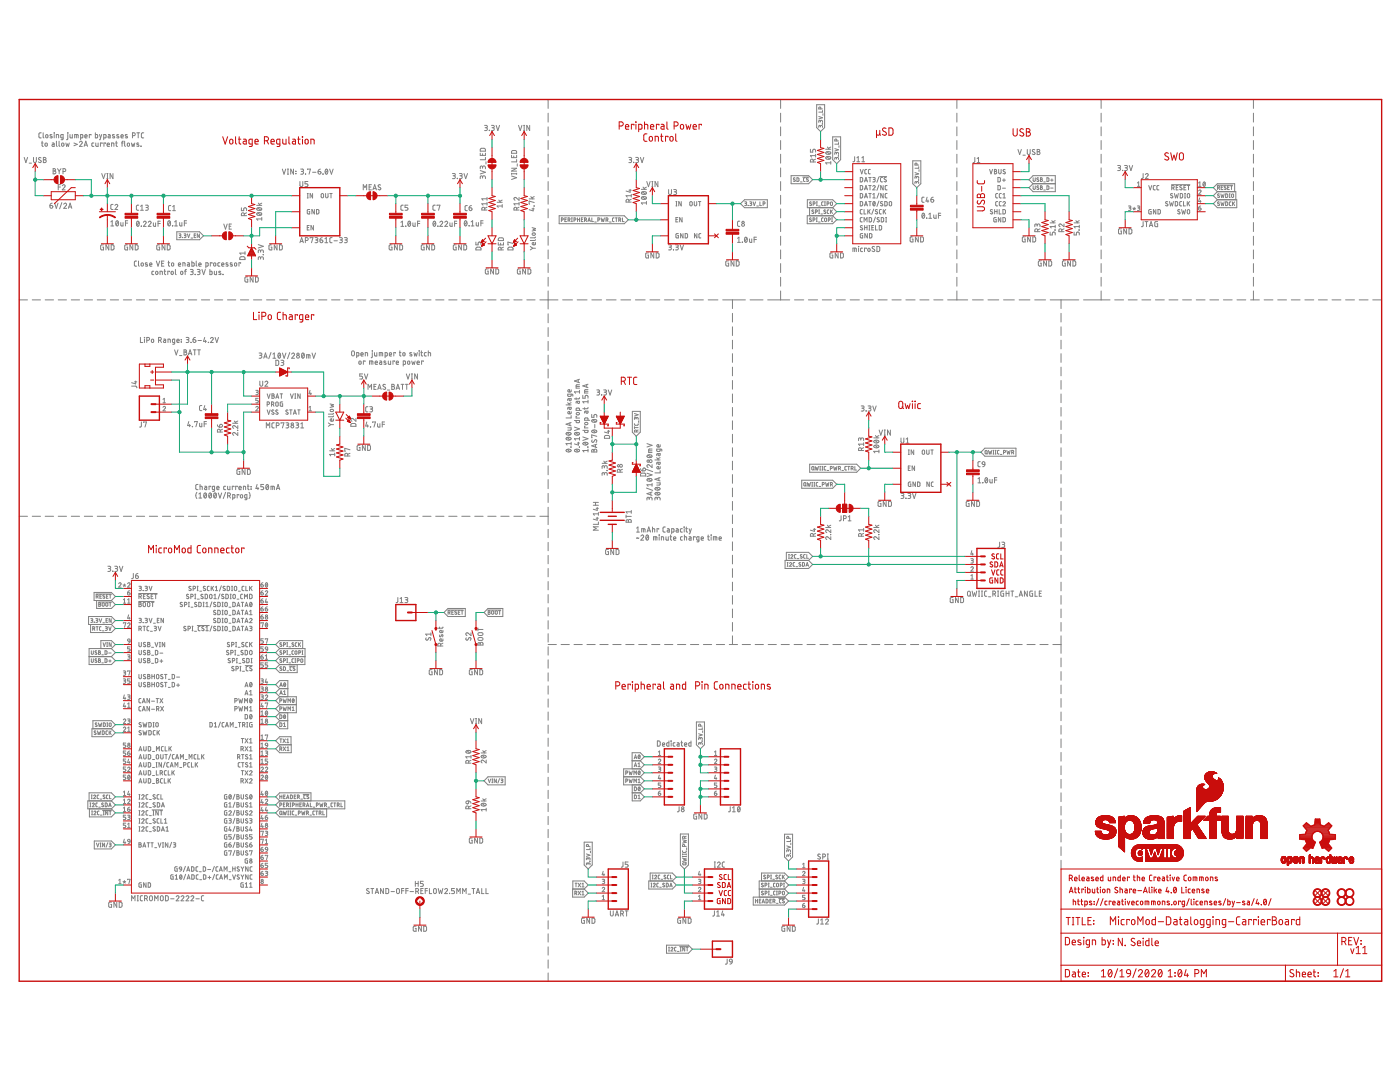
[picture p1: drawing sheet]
<svg xmlns="http://www.w3.org/2000/svg" width="279mm" height="216mm" viewBox="0 0 279 216" stroke-linecap="round" stroke-linejoin="round" font-family="sans-serif">
<g fill="none" stroke="#808080" stroke-width=".2">
<path d="M109.4 19.9v1.7M155.8 19.9v1.7M191 19.9v1.7M219.8 19.9v1.7M250.1 19.9v1.7M4.8 31.4l.4 1 .3-1M5.8 32.6h.5M6.7 31.4v.9l.2 .1 .3-.1 .1-.9M8.2 31.5l-.3-.1-.2 .2 .5 .5v.2l-.2 .1-.3-.1M8.2 26.5h-.3l-.1 .2v.7l.4 .1M8.3 28.5h.3M8.4 28.2v.8l.2 .2"/>
<path d="M8.6 26.5v.8l.2 .2M8.7 31.4l.4 .1v.3l-.1 .1 .2 .2-.1 .3h-.4zM8.7 31.9h.3M9.1 27l.2-.2 .2 .2v.5l-.4-.1zM10.4 26.9l-.3-.1-.1 .2 .4 .4-.4 .1M10.4 28.5l.3 .1 .1 .1v.5h-.3l-.1-.2 .1-.2h.3M10.6 33.7l.5 .1v.2l-.2 .1 .3 .2-.2 .3-.4 .1zM10.6 34.1h.3M10.8 26.5h.1M10.8 26.8v.7M11.2 27.5v-.7l.5 .1v.6M11.3 28.2v.8l.1 .2"/>
<path d="M11.5 33.7l.3 .4M11.6 37.3h.5M11.8 28.2v.8l.2 .2M11.8 34.1v.6M12.1 36.9h-.5v1M12.2 33.7l-.4 .4M12.3 28.6l.2-.1 .2 .1-.1 .6-.3-.1zM12.4 37.1a.28 .28 0 0 1 .4-.2 .28 .28 0 0 1 .1 .4l-.5 .6h.6M12.6 34.2l.5-.1v-.3l-.5-.1v1M12.6 27.5l-.5-.1 .1-.5 .4-.1v.9l-.1 .2h-.3M13.1 28.5l.2 .7 .2-.5 .2 .5 .1-.7M13.5 26.5h.1"/>
<path d="M13.5 26.8v.9l-.2 .2M14 26.8v.5l.1 .2h.3v-.7M14.8 28.5l.6 .3-.6 .3M14.9 27.5v-.7l.6 .1 .1 .6M15.2 26.8v.7M15.9 28.4a.28 .28 0 0 1 .4-.2 .28 .28 0 0 1 0 .4l-.4 .6h.5M16.1 27.5l.4-.1-.1-.5-.3-.1v1.1M16.8 29.2l.3-1 .4 1M16.9 29h.5M16.9 27.2h.5l-.1-.3-.3 .1-.1 .3 .1 .2h.4M18.2 27v-.2h-.4v.7M18.7 28.5l-.3 .1-.1 .1 .1 .4 .3 .1"/>
<path d="M19 26.5v1h.4l.1-.6-.5-.1M19.1 28.5v.5l.2 .2h.3v-.7M19.9 26.8l.2 .7M20.3 26.8l-.4 1.1M20.3 34.6l.4 1 .3-1M20.4 28.6v-.1h-.4v.7M20.7 27.5l.4-.1v-.5l-.4-.1v1.1M21.1 28.6v-.1h-.4v.7M21.3 34.6h.2M21.3 35.6h.2M21.4 28.9h.4l-.1-.3h-.3v.4l.1 .2h.3M21.4 34.6v1"/>
<path d="M21.6 26.8l.4 .1v.6l-.4-.1 .1-.2 .3-.1M22.3 29.2v-.7l.4 .1v.6M22.5 34.6v1l-.5-1v1M22.8 26.9l-.2-.1-.2 .2 .5 .4-.5 .1M23.1 28.5h.3M23.2 28.2v.8l.2 .2M23.7 26.9l-.3-.1-.1 .2 .4 .3v.2h-.4M24.2 27.2h.4l-.1-.3-.3 .1v.3v.2h.4M24.3 28.5h.3M24.6 28.2l-.2 .1v.9M24.9 28.2v.8l.1 .2M25.4 26.9h-.4v.2l.5 .3-.5 .1"/>
<path d="M25.4 28.6l.2-.1 .2 .1-.1 .6-.3-.1zM26.2 28.5l.2 .7 .2-.5 .1 .5 .2-.7M26.4 27.1l.5-.1v-.4l-.5-.1v1M27.3 26.5h.6M27.6 26.5v1M27.7 28.6h-.4l.4 .3v.3l-.4-.1M28.1 29.2h.1M28.7 26.5h-.4l-.1 .2 .1 .7 .4 .1M56.3 33.7l.4 1.1 .3-1.1M57.4 34.8h.2M57.4 33.7h.2M57.5 33.7v1.1"/>
<path d="M58.6 33.7v1.1l-.6-1.1v1.1M59 34.2h.1M59 34.6h.1M59.9 36.2v.9l.2 .1 .3-.1v-.9M60 33.7l.6 .1-.1 .4h-.4M60.3 34.2l.3 .3-.2 .2-.4 .1M61 34.8h.1M61.3 39.5h.2M61.3 38.6h.2M61.4 33.8v-.1h.6l-.3 1.1M61.4 38.6v.9M61.4 36.2h-.5v.5h.4l.1 .2-.1 .3-.4 .1"/>
<path d="M62.4 34.4h.7M62.4 38.6v.9l-.5-.9v.9M63.5 34.2h.3a.29 .29 0 0 1 .3 .3 .29 .29 0 0 1-.4 .3 .29 .29 0 0 1-.2-.3zM63.9 33.7l-.3 .2-.1 .3M64.2 38.7l.2-.1 .2 .2v.5l-.2 .2-.3-.2zM64.4 34.8h.1M65 38.6v.7l.2 .2 .2-.2 .1-.7M65 33.8h.1a.52 .52 0 0 1 .3 .5 .52 .52 0 0 1-.3 .5l-.2-.6zM65.4 34l-.5 .5M65.8 33.7l.3 1.1 .4-1.1M65.8 38.6h.5M66.1 38.6v.9"/>
<path d="M72.5 37.9v-1l.3 .5 .4-.5v1M73.7 37.3h.3M74.1 36.9h-.4v1h.4M74.4 37.9l.4-1 .3 1M74.5 37.6h.5M75.9 36.9h-.2l-.2 .2 .4 .4a.28 .28 0 0 1-.1 .4 .28 .28 0 0 1-.4-.2M90.3 34.6l.5 .1v.4h-.4M90.6 35.1l.2 .1 .1 .2-.2 .2h-.4M91.2 35.6h.1M91.7 34.6l.5 .1-.1 .4h-.3M92 35.1l.2 .1v.2l-.1 .2h-.4M92.6 34.6l.3 1 .4-1"/>
<path d="M95.8 30.6v.4h1.1v-.4M95.8 34l1.1 .4-1.1 .3M95.9 29.7l.8-.1 .2 .2v.4h-1.1zM96.3 35.4l.1-.3h.2l.2 .1 .1 .4M96.3 35.5v-.3l-.2-.1-.2 .1-.1 .4M96.3 33.4l.1-.2 .2-.1 .2 .2 .1 .4M96.3 33.6v-.4l-.2-.1-.2 .1-.1 .5M96.3 30.7v.3M96.7 25l.5 .1 .1 .2-.1 .1-.4 .1M96.9 31.4v.5h-1.1M97 25.5l.2 .1v.4l-.5 .1M97 32.3v.4"/>
<path d="M97.2 39.7h-1l.2 .3M97.2 39.4v.6M97.6 26.1h.1M98.1 25l.4 .1 .2 .2-.2 .1-.3 .1M98.4 25.5l.2 .1v.4l-.5 .1M99 25l.4 1.1 .3-1.1M99.5 39.9l.4 .5M100.2 39.9l-.5 .3M102.1 34.7h1M102.1 31v.5h1v-.5M102.1 33.6h1l-1 .5h1M102.1 35.1l1 .4-1 .3"/>
<path d="M102.1 34.6v.2M102.2 30.1h.7l.2 .5h-1zM102.5 31.1v.4M103.1 31.8v.5h-1M103.1 34.6v.2M103.2 32.7v.5M103.5 25l.3 1.1 .4-1.1M103.6 39.4v.6l-.6-.5a.29 .29 0 0 0-.4 .1 .29 .29 0 0 0 .2 .4M104.5 26.1h.2M104.5 25h.2M104.6 25v1.1M105.6 39.7h1"/>
<path d="M105.7 25v1.1l-.6-1.1v1.1M105.9 39.2l.4 .5M106.6 39.2l-.4 .3M109.4 22.6v1.8M109.4 25.3v1.8M109.4 28v1.8M109.4 30.8v1.8M109.4 33.5v1.8M109.4 36.2v1.8M109.4 39v1.7M125.5 31.4l.4 .1 .2 .1-.2 .3h-.3M125.5 38h.5"/>
<path d="M125.8 37.8v.6l-.9-.3M125.8 31.9l.2 .1v.3l-.5 .1M126 38.8v.5M126 39.8l-.5 .2M126 39.1h-1.1l.3 .2M126.4 32.4h.1M126.9 31.4l.4 .1 .1 .1-.1 .3h-.3M127.1 31.9l.3 .1v.3l-.5 .1M127.8 31.4l.3 1 .4-1M128 37.8h1M128.1 39.3a.59 .59 0 0 1 .9 .3 .55 .55 0 0 1-.5 .2 .55 .55 0 0 1-.5-.4zM128.1 38.4a.58 .58 0 0 1 .9 .2 .57 .57 0 0 1-1-.2z"/>
<path d="M128.2 39.3l.6 .4M128.2 38.3l.6 .5M128.3 37.3l.4 .5M129 37.3l-.5 .3M129.1 36.2l.3 1.1 .4-1.1M130.1 37.3h.2M130.1 36.2h.2M130.2 36.2v1.1M131.3 36.2v1.1l-.6-1.1v1.1M133.4 37.8l.1 .9 .1 .1h.3l.1-.2v-.8M134.5 37.8h.4l.1 .2-.1 .2-.3 .1M134.7 38.3l.3 .1v.2l-.1 .2h-.4"/>
<path d="M155.8 22.6v1.8M155.8 25.3v1.8M155.8 28v1.8M155.8 30.8v1.8M155.8 33.5v1.8M155.8 36.2v1.8M155.8 39v1.7M157.9 35.1h3.5l.8 .8-.8 .8h-3.5zM158.7 35.5h-.3l-.1 .1 .4 .5h-.4M159 35.5l.4 .1-.1 .6h-.3zM159.7 36.3h.4M160.2 35.3h1.2"/>
<path d="M160.7 35.5l-.3 .1v.5l.3 .1M161.1 39.9h5.1l.8 .7-.8 .8h-5.1zM161.3 35.5h-.3v.1l.4 .4-.1 .2-.4-.1M161.7 29.8v.6h.5v-.5l.2-.1 .3 .1 .1 .5M162.3 32.3l-.1-.5h-.4l-.1 .5h1.1M162.8 31.1h-1.1l.3 .2M162.8 31.7l-.5 .3M162.8 30.8v.5M163 20.9h1.6v4.6l-.8 .7-.8-.7zM163.4 23.2l.7 .3-.7 .2M163.7 25.2l.3-.2 .1 .4M163.7 25.2l-.2-.2-.1 .4"/>
<path d="M163.7 24.2l.1-.2h.2l.1 .4M163.7 24.3v-.3h-.2l-.1 .4M163.7 25.2v.1M163.8 21.7l-.1-.3h-.3v.3h.7M164.1 24.7h.1M164.1 22.1v.3h-.7M164.2 22.7v.3M164.8 29.8h1M164.8 31.3a.59 .59 0 0 1 1 .3 .55 .55 0 0 1-.6 .2 .55 .55 0 0 1-.4-.4zM164.8 30.4a.59 .59 0 0 1 1 .2 .57 .57 0 0 1-1-.2zM165 31.3l.6 .4M165 30.3l.6 .5"/>
<path d="M165.1 29.3l.4 .5M165.8 32.2v.6M165.8 32.5h-1l.2 .3M165.8 29.3l-.5 .3M166.2 27.3h1.6v4.6l-.8 .8-.8-.8zM166.6 29.7l.7 .2-.7 .2M166.9 31.6l.1-.2h.2l.1 .4M166.9 31.7l-.1-.3-.2 .1v.3M166.9 30.6l.1-.2h.2l.1 .4M166.9 30.6l-.2-.2-.1 .4M166.9 30.6v.1M167 28.1l-.1-.4-.3 .1v.3h.7"/>
<path d="M167.3 31.1h.1M167.3 28.4v.4h-.7M167.4 29.1v.3M170.6 31.3l-.1 .9-.3 .1M171 32.3h.6M171 31.5l.3-.2v1M171.7 35.4l.4 .2 .1 .4-.2 .3h-.3zM171.7 37h.3l.1 .2 .1 .5-.2 .2h-.3zM171.7 38.6l.4 .2 .1 .4-.2 .3h-.3zM171.7 33.8l.3 .9 .3-.9M172 32.3h.6M172 31.5l.3-.2v1"/>
<path d="M172.5 36.3l.3-.9 .3 .9M172.5 37.9l.3-.9 .3 .9M172.5 39.5l.3-.9 .3 .9M172.6 36.1h.4M172.6 37.7h.4M172.6 39.3h.4M173 33.8l-.4 .2v.6l.4 .1M173.4 38.6h.5M173.4 35.4h.5M173.4 37h.5M173.6 35.4v.9M173.6 37v.9"/>
<path d="M173.6 38.6v.9M173.7 33.8l-.4 .2v.6l.4 .1M174.2 35.4l.4 .1v.3h-.3M174.2 37.2a.24 .24 0 0 1 .3-.2 .24 .24 0 0 1 .1 .4l-.4 .5h.5M174.2 39.5h.5M174.2 38.8l.2-.2v.9M174.4 35.8l.3 .2-.1 .2-.4 .1M175.4 35.3l-.4 1.1M175.4 36.9l-.4 1.1M175.4 38.5l-.4 1.1M175.6 35.2h1.4M176.1 35.4h-.3l-.1 .2 .1 .6 .3 .1"/>
<path d="M176.3 37v.9l-.5-.9v.9M176.3 38.6v.9l-.5-.9v.9M176.9 35.5l-.3-.1-.2 .2 .5 .4v.2l-.2 .1-.3-.1M177 37h-.3v.2v.6l.3 .1M177 38.6h-.3v.2v.6l.3 .1M182.2 32.1h1.6v4.6l-.8 .7-.8-.7zM182.6 34.4l.7 .3-.7 .2M182.9 36.4l.3-.2 .1 .4M182.9 36.5l-.1-.3-.2 .4M182.9 35.4l.1-.2h.2l.1 .4M182.9 35.5l-.1-.3-.2 .4M183 32.9l-.1-.3h-.3v.3h.7"/>
<path d="M183.3 35.9h.1M183.3 33.3v.3h-.7M183.4 33.9v.3M184.4 39.3l-.3 .1-.1 .2v.6l.4 .2M185 39.3l-.2 .8h.6M185.2 39.9v.5M185.8 39.8h.3a.29 .29 0 0 1 .3 .3 .29 .29 0 0 1-.4 .3 .29 .29 0 0 1-.2-.3zM186.2 39.3l-.3 .2-.1 .3M191 22.6v1.8M191 25.3v1.8M191 28v1.8M191 30.8v1.8"/>
<path d="M191 33.5v1.8M191 36.2v1.8M191 39v1.7M194.5 31.4v.9l-.3 .1M195 32.4h.6M195 31.6l.3-.2v1M197.5 33.8l.3 .9 .3-.9M198.5 33.8l.4 .1-.2 .3 .2 .2-.1 .3h-.3zM198.5 34.2h.2M199.1 38.6h-.3l-.1 .2 .1 .6 .3 .1M199.2 35.4l.4 .2v.5l-.1 .2h-.3zM199.2 37l.4 .2v.5l-.1 .2h-.3z"/>
<path d="M199.3 33.8v.7l.2 .2 .3-.2v-.7M199.8 38.6h-.3l-.1 .2 .1 .6 .3 .1M200.1 35.9h.6M200.1 37.5h.6M200.2 39.5h.5M200.2 38.8l.2-.2v.9M200.4 35.7v.5M200.6 33.9l-.2-.1-.2 .2 .4 .4v.2l-.2 .1-.2-.1M203.2 29.8l.3 1 .3-1M204.2 31h.4M205 29.8v.9l.2 .1 .3-.1 .1-.9M205.4 35.9l.8-.8h4.4v3.1h-4.4l-.8-.8 .8-.7z"/>
<path d="M206.2 36.7h4.4M206.2 37.1v.5l.2 .2 .2-.2v-.5M206.2 35.5v.5l.2 .2 .2-.2v-.5M206.5 29.9l-.4-.1-.1 .3 .5 .3a.28 .28 0 0 1-.1 .5 .28 .28 0 0 1-.4-.2M207 29.8l.5 .1v.3l-.2 .1 .3 .2-.2 .3h-.4zM207 30.3h.3M207.3 37.1h-.3l-.1 .2 .4 .3v.1h-.4M207.3 35.5h-.3l-.1 .1 .4 .5h-.4M207.6 37.1l.4 .1-.2 .2 .2 .1v.2l-.2 .1h-.2zM207.6 35.5l.4 .1-.2 .2 .2 .1-.1 .3h-.3zM207.6 37.4h.2M207.6 35.8h.2"/>
<path d="M208.3 36.3h.3M208.3 37.9h.3M208.9 37.1l.4 .1v.5l-.2 .1h-.2zM208.9 35.5l.4 .1-.1 .6h-.3zM209.7 35.9h.5M209.7 37.5h.5M209.9 35.7v.5M219.8 22.6v1.8M219.8 25.3v1.8M219.8 28v1.8M219.8 30.8v1.8M219.8 33.5v1.8"/>
<path d="M219.8 36.2v1.8M219.8 39v1.7M223.1 33l.5 .1v.3l-.2 .1M223.2 33.5h.2M223.4 33.5l.2 .3-.1 .2h-.4M224 34h.1M224.4 33l.6 .1-.1 .3-.3 .1M224.7 33.5l.3 .3-.1 .2h-.5M225.4 33l.3 1 .3-1M227 36.5l.2-.2v.9M227 37.2h.5M228.1 34.6v.9l-.3 .1"/>
<path d="M228.6 34.8a.28 .28 0 0 1 .4-.2 .28 .28 0 0 1 .1 .5l-.5 .5h.6M229.3 37l.3 .9 .2-.9M230.6 37h-.3l-.1 .2v.6l.4 .1M231.3 37h-.3l-.1 .2v.6l.4 .1M233.8 36.9h3.7M233.8 37.5h.4l.1-.4-.5-.1v.9M234 38.7l-.3-.1-.1 .2 .4 .4v.2l-.1 .1-.3-.1M234.1 37.5l.2 .4M234.4 38.6l.2 .9 .2-.6 .2 .6 .2-.9M234.7 37.4h.3M235.1 37h-.4v.9h.4M235.5 38.6l.5 .2v.4l-.1 .3h-.4z"/>
<path d="M235.9 37.1l-.4-.1v.2l.4 .4v.2h-.5M236.3 37.4h.3M236.4 39.5h.2M236.4 38.6h.2M236.5 38.6v.9M236.7 37h-.4v.9h.4M236.9 37h.5M237 38.7l.2-.1 .2 .2v.5l-.2 .2-.3-.3zM237.2 37v.9M239.2 38.1a.24 .24 0 0 1 .3-.2 .24 .24 0 0 1 .1 .4l-.4 .5h.5M239.2 37.2h.5M239.2 36.5l.3-.2v.9"/>
<path d="M239.4 39.5l-.2 .7h.5M240.2 36.3a.41 .41 0 0 1 .4 .4 .41 .41 0 0 1-.4 .4l-.1-.4zM240.5 36.5l-.4 .5M243 38.2l-.9-.8 .9-.7h3.4v1.5M243 38.2h3.6v1.7M243 37h3M243 38.2l-.9 .9 .9 .8M243 37.5h.3l.1-.2-.1-.2h-.3v.7M243.2 37.5l.2 .3M243.4 38.7l-.4 .1 .4 .5h-.4M243.6 38.7l.2 .7 .2-.5 .1 .5 .2-.7M243.7 37.4h.3"/>
<path d="M244.1 37.1h-.4v.7h.4M244.6 38.7l.4 .1-.1 .6h-.3zM244.7 37.1h-.3l-.1 .2 .4 .3v.1h-.4M245 37.4h.3M245.3 37.1h-.3v.7h.3M245.3 38.7h.2M245.3 39.4h.2M245.4 38.7v.7M245.6 37.1h.4M245.8 37.1v.7M245.8 38.8h.4l-.1 .6-.3-.1zM250.1 22.6v1.8"/>
<path d="M250.1 25.3v1.8M250.1 28v1.8M250.1 30.8v1.8M250.1 33.5v1.8M250.1 36.2v1.8M250.1 39v1.7M3.8 59.8h1.7M6.4 59.8h1.7M9 59.8h1.7M10 41h.3a.28 .28 0 0 1 .2 .3 .28 .28 0 0 1-.3 .3 .28 .28 0 0 1-.2-.3zM10.4 40.5l-.3 .2-.1 .3M10.9 40.5l.3 1.1 .4-1.1"/>
<path d="M11.6 59.8h1.7M12.3 40.4l-.4 1.3M12.7 40.8a.28 .28 0 0 1 .4-.2 .28 .28 0 0 1 .1 .4l-.5 .6h.6M13.7 41.6l.3-1.1 .3 1.1M13.7 41.3h.5M14.2 59.8h1.7M16.8 59.8h1.7M19.4 59.8h1.7M20.7 48.9l-.6 .1v.7l.1 .1 .5 .1v-.6h-.2M21.7 48.9v1l-.6-1v1M22 59.8h1.7M22.1 45.1h.6"/>
<path d="M22.1 44.3l.3-.3v1.1M22.2 48.9l.5 .1 .1 .6-.2 .2-.4 .1zM22.6 40.8h-.4l-.1 .2v.7l.5 .1M22.9 41a.28 .28 0 0 1 .4-.2 .28 .28 0 0 1 .1 .4l-.5 .6h.6M23.2 44.1h.1a.52 .52 0 0 1 .4 .5 .52 .52 0 0 1-.4 .5l-.2-.5zM23.6 44.3l-.4 .6M24.1 44.4v.6l.2 .1h.3v-.7M24.6 59.8h1.7M25 44.5h.5M25.5 48.9l-.6 .1 .1 .8 .5 .1v-.6h-.2M25.5 44h-.5v1.1M26.5 48.9v1l-.6-1v1"/>
<path d="M27 48.9l.5 .1 .1 .6-.2 .2-.4 .1zM27.2 59.8h1.7M27.3 52.1h-.4l-.1 .2v.7l.5 .1M27.4 44.2a.52 .52 0 0 1 .4 .5 .52 .52 0 0 1-.4 .4l-.2-.5zM27.6 52.1v.8l.2 .2M27.7 40.9l-.4 .1-.1 .2 .1 .6 .4 .2M27.7 44.4l-.4 .5M28 42h.6M28 41.2l.3-.3v1.1M28.2 45.1h.1M28.6 44.4a.28 .28 0 0 1 .4-.2 .28 .28 0 0 1 .1 .4l-.5 .6h.6M29 40.9l.5 .1 .1 .2-.1 .2h-.4"/>
<path d="M29.3 41.4l.2 .1v.3l-.5 .2M29.4 52.5l-.3-.1-.1 .2 .4 .3v.2h-.4M29.6 44.4a.28 .28 0 0 1 .4-.3 .28 .28 0 0 1 .1 .5l-.5 .6h.6M29.8 59.8h1.7M29.9 52.8h.4l-.1-.3-.3 .1v.3l.1 .2h.3M30.6 44.5v.6l.2 .1h.3v-.7M30.7 54.1h-.3l-.1 .2v.4l.4 .1M31.2 52.1l.3 1 .4-1M31.5 44.6h.5M31.9 48.9l-.6 .1 .1 .8 .5 .1v-.6h-.2M31.9 54.8v-.7l.5 .1v.6M32 44.1h-.5v1.1"/>
<path d="M32.3 52.6h.3M32.4 59.8h1.7M32.7 52.1h-.4v1h.4M32.7 54.1h.4M32.9 53.8v.8l.2 .2M32.9 48.9v1l-.6-1v1M33.4 48.9l.5 .1 .1 .6-.2 .2-.4 .1zM33.5 52.4h.4M33.6 44.1h.1a.52 .52 0 0 1 .3 .5 .52 .52 0 0 1-.3 .5l-.2-.5zM33.6 52.1v.8l.3 .2M33.8 54.2v-.1h-.3v.7M34 44.3l-.5 .6"/>
<path d="M34.1 41h-.4l-.1 .3 .1 .6 .4 .1M34.2 54.2l.2-.1 .2 .1-.1 .6-.3-.1zM34.2 52.6l.3-.2 .1 .2v.5l-.4-.1zM34.4 45h.1M34.5 42h.5M34.5 41.3l.2-.3v1M34.8 45.1h.6M34.8 44.3l.3-.3v1.1M35 53.8v.8l.2 .2M35 59.8h1.7M35.3 46.2h4.5l.8 .9-.8 .7h-4.5zM35.6 52.8h.4l-.1-.3-.3 .1v.3l.1 .2h.3"/>
<path d="M35.7 46.7h.3l.1 .1-.3 .2M35.9 44.4v.5l.1 .2h.3v-.7M35.9 47l.2 .3-.4 .1M36.1 54.2l.2-.1 .2 .1-.1 .6-.3-.1zM36.4 47.4h.1M36.5 53.1v-.7l.4 .1v.6M36.7 46.7h.3l.1 .1-.3 .2M36.8 44.5h.4M36.8 54.1h.4M36.9 47l.2 .1v.2l-.4 .1M37.2 53.8h-.2v1M37.2 44h-.4v1.1"/>
<path d="M37.4 46.7l.2 .7 .3-.7M37.4 52.4l.3 .1 .1 .1v.5h-.3l-.1-.3 .4-.1M37.6 59.8h1.7M38 53.8h.4l.2 .2-.2 .2h-.3M38.1 47.5h.4M38.3 54.2l.2 .1v.4l-.5 .1M38.3 52.1v1h.4v-.6l-.4-.1M38.8 47h.2M38.9 54.8h.1M39.1 46.7h-.3v.7h.3M39.2 52.1v.8l.1 .2M39.4 53.8h.4l.1 .2-.1 .2h-.3"/>
<path d="M39.6 54.2l.3 .1v.4l-.5 .1M39.7 52.8h.4l-.1-.3-.3 .1v.3l.1 .2h.3M39.8 46.7v.7l-.4-.7v.7M40.2 59.8h1.6M40.3 53.8l.3 1 .4-1M41.1 53.1l.4-.1v-.5l-.4-.1v1.1M41.9 53.8v1h.3l.1-.6-.4-.1M42.3 52.6v-.2h-.3v.7M42.7 52.6l.1-.2 .3 .2-.1 .5-.3-.1zM42.8 54.1v.6l.1 .1h.3v-.7M42.8 59.8h1.6M43.9 52.4l-.3 .1-.1 .1v.4l.4 .1"/>
<path d="M44 54.2h-.4l.4 .3 .1 .3-.5-.1M44.2 52.8h.5l-.1-.3-.3 .1-.1 .3 .1 .2h.4M44.5 54.8h.1M44.7 44.7l.3 1 .3-1M45.4 59.8h1.7M45.5 52.5h-.4v.2l.5 .3-.5 .1M45.7 45.1h.4M46.2 44.7h-.5v1h.5M46.3 52.5l-.2-.1-.2 .2 .5 .3v.2h-.5M46.8 52.6l.2-.2 .2 .2-.1 .5-.3-.1zM47.9 51.3l.8-.1 .2 .2v.4h-1zM48 59.8h1.6"/>
<path d="M48 52.6v-.2h-.3v.7M48.2 41.5v.5h.4l.1-.4 .2-.1 .3 .1v.4M48.7 43v-.4l-.2-.1h-.2l-.1 .5h1M48.9 50.2v.6M48.9 50.5h-1l.2 .3M49.2 42.5l-.5 .2M49.4 55.2l-.5 .2v.6l.1 .2 .4 .1v-.6h-.1M50.5 55.2v1.1l-.6-1.1v1.1M50.6 59.8h1.6M51 55.2l.4 .1 .1 .1v.6l-.1 .3h-.4zM51.2 41h1M51.3 42.5a.56 .56 0 0 1 .9 .3 .5 .5 0 0 1-.5 .2 .5 .5 0 0 1-.4-.5z"/>
<path d="M51.3 41.6a.54 .54 0 0 1 .9 .2 .56 .56 0 0 1-1-.2zM51.5 42.5l.5 .4M51.5 41.5l.5 .5M51.5 48.8l1.1 .3-1.1 .4M51.6 40.5l.3 .5M52 51.5l.1-.2h.4l.1 .5M52 51.7v-.3l-.2-.2-.2 .2-.1 .4M52 50.1l.1-.2h.4l.1 .5M52 50.3v-.3l-.2-.2-.2 .2-.1 .4M52.2 43.7h-1l.3 .3M52.2 43.4v.6M52.2 40.5l-.4 .3"/>
<path d="M52.5 50.8h.1M53.2 59.8h1.6M54.3 48.9l-.6 .1 .1 .8 .5 .1v-.6h-.2M55.3 48.9v1l-.6-1v1M55.8 48.9l.5 .1v.6l-.1 .2-.4 .1zM55.8 59.8h1.6M58.4 59.8h1.6M59.9 48.4l.3-1 .3 1M59.9 48.2h.6M60.9 48l.5-.1 .1-.3-.1-.2h-.5v1M61 59.8h1.6M61.3 45.4h.3"/>
<path d="M61.7 45h-.4v.9h.4M61.8 41.8l-.5 .1 .1 .8h.4v-.5h-.1M61.9 47.5v-.1h.6l-.3 1M62.5 45v.9l-.4-.9v.9M62.7 41.8v.9l-.4-.9v.9M62.9 47.4l.5 .1-.1 .3-.3 .1M63.2 47.9l.2 .3-.1 .2h-.4M63.2 41.8l.4 .2v.4l-.1 .3h-.3zM63.6 59.8h1.6M63.9 47.9h.3a.28 .28 0 0 1 .2 .3 .28 .28 0 0 1-.3 .2 .28 .28 0 0 1-.2-.2zM64.3 47.4l-.3 .1-.1 .4M64.8 48.4h.6"/>
<path d="M64.8 47.6l.3-.2v1M66.2 59.8h1.6M66.3 47.4l-.4 .1-.1 .1v.7l.5 .1M66.7 48h.6M67.8 47.4l.5 .1-.1 .3-.3 .1M68.1 47.9l.2 .3-.1 .2h-.4M68.7 47.4l.5 .1 .1 .1-.1 .2-.3 .1M68.8 59.8h1.6M69 47.9l.3 .1v.3l-.6 .1M71.4 59.8h1.6M74 59.8h1.6M76.6 59.8h1.6"/>
<path d="M78.2 48.9l-.5 .1v.7l.1 .1 .4 .1v-.6h-.1M79.2 59.8h1.6M79.3 48.9v1l-.6-1v1M79.8 48.9l.5 .1v.8l-.5 .1zM80 45.2h.6M80 44.4l.3-.3v1.1M80.5 40.9l-.4 .1-.1 .2 .1 .6 .4 .2M81 45.1h.1M81.4 40.9h-.6v.5h.5l.1 .2-.1 .3-.5 .1M81.5 44.2h.1a.52 .52 0 0 1 .4 .5 .52 .52 0 0 1-.4 .4l-.2-.5zM81.8 59.8h1.6M81.9 44.4l-.5 .5"/>
<path d="M82.4 44.5v.6l.2 .1h.2v-.7M83.3 44.6h.5M83.8 44.1h-.5v1.1M84.4 59.8h1.6M84.6 48.9l-.5 .1 .1 .8 .4 .1v-.6h-.1M85.7 48.9v1l-.6-1v1M86.2 48.9l.5 .1v.8l-.5 .1zM86.5 44.2h.1a.52 .52 0 0 1 .4 .5 .52 .52 0 0 1-.4 .4l-.2-.5zM86.9 40.9l-.4 .1-.1 .2v.6l.5 .2M86.9 44.4l-.4 .5M87 59.8h1.6M87.2 41v-.1h.6l-.3 1.1"/>
<path d="M87.4 45.1h.1M87.8 44.4a.28 .28 0 0 1 .4-.3 .28 .28 0 0 1 .1 .5l-.5 .6h.5M88.8 44.4a.28 .28 0 0 1 .4-.2 .28 .28 0 0 1 .1 .4l-.5 .6h.5M89.6 59.8h1.6M89.8 44.5v.6l.2 .1h.2v-.7M90.7 44.6h.5M91 48.9l-.5 .1 .1 .8 .4 .1v-.6h-.1M91.2 44.1h-.5v1.1M92.1 48.9v1l-.6-1v1M92.2 59.8h1.6M92.6 48.9l.5 .1v.6l-.1 .2-.4 .1zM92.8 44.1a.52 .52 0 0 1 .4 .5 .52 .52 0 0 1-.4 .5l-.2-.5z"/>
<path d="M93.2 44.3l-.5 .6M93.3 41h-.4l-.1 .3v.6l.5 .1M93.6 45.1h.1M93.6 41.5h.4a.29 .29 0 0 1 .2 .3 .29 .29 0 0 1-.3 .2 .29 .29 0 0 1-.3-.2zM94 45.1h.6M94 44.3l.3-.3v1.1M94.1 41l-.3 .1-.2 .4M94.7 59.8h1.7M95 48.3v.6h.4l.1-.5 .2-.1 .3 .1v.5M95 44.4l.1 .6 .1 .1h.3v-.7M95.1 49.4l.7-.1 .2 .6h-1zM96 44.5h.4"/>
<path d="M96.4 44h-.4v1.1M96.7 41.9l-.1-.5h-.3l-.1 .5h1M97.2 41.3l-.5 .3M97.2 40.7h-1l.2 .2M97.2 40.4v.5M97.3 59.8h1.7M97.4 53.7l-.5 .1v.6l.1 .3h.4v-.6h-.1M98.5 53.7v1l-.6-1v1M99 53.7l.5 .1v.6l-.1 .3h-.4zM99.2 40.4h1M99.4 48.4v.5h1.1v-.5M99.5 47.5h.9l.1 .5h-1.1z"/>
<path d="M99.9 48.5v.4M99.9 59.8h1.7M100 49.9v-.4l-.2-.2-.3 .1-.1 .5h1.1M100.2 41.1h-1l.2 .3M100.2 40.8v.6M100.5 49.3l-.5 .2M101.5 49.4l.7-.1 .2 .6h-1zM102.4 48.6l-1-.3v.6h.1M102.6 59.8h1.6M103.1 41.9l-.1-.5h-.3l-.1 .5h1M103.6 40.7h-1l.2 .2M103.6 41.3l-.5 .3"/>
<path d="M103.6 40.4v.5M103.8 53.7l-.5 .1v.6l.1 .3h.4v-.6h-.1M104.9 53.7v1l-.6-1v1M105.1 59.8h1.7M105.4 53.7l.5 .1v.7l-.2 .2h-.3zM105.8 49.2l.5 .3M106.2 41.7h.4M106.2 45.4l.7 .2-.5 .2 .5 .1-.7 .2M106.3 49.5l-.5 .4M106.3 49.5h.6M106.4 41.5v.6l-.8-.3M106.6 41.1h.1"/>
<path d="M106.6 40.4l-1-.3v.6h.1M106.9 48.4l-.1 .4-.1 .1-.4-.1-.1-.3 .3-.1v.5M106.9 47.8l-.2 .2h-.9M106.9 47.3l-.2 .2h-.9M107.7 59.8h3.7M109.4 41.7v1.8M109.4 44.4v1.8M109.4 47.1v1.8M109.4 49.9v1.7M109.4 52.6v1.8M109.4 55.3v1.8M109.4 58.1v3.6"/>
<path d="M111.6 43.1h13l.8 .8-.8 .7h-13zM112 43.9l.4-.1v-.2l-.4-.1v.7M112.3 59.8h2M112.7 43.8h.3M113.1 43.5h-.4v.7h.4M113.4 43.9l.3-.1v-.2l-.3-.1v.7M113.6 43.9l.2 .3M114.1 44.2h.1M114.1 43.5h.1M114.1 43.5v.7M114.6 43.9l.3-.1v-.2l-.3-.1v.7M115.2 59.8h2"/>
<path d="M115.3 43.5v.7M115.3 43.8h.4M115.7 43.5v.7M116 43.8h.3M116.4 43.5h-.4v.7h.4M116.6 43.9h.4v-.3l-.4-.1v.7M116.9 43.9l.2 .3M117.3 44.2l.3-.7 .2 .7M117.4 44h.4M118.1 59.8h2M118.1 43.5v.7h.3M118.7 44.3h.3"/>
<path d="M119.3 43.9h.3l.1-.3-.4-.1v.7M120 43.5l.1 .7 .2-.5 .2 .5 .1-.7M120.9 43.9l.4-.1v-.2l-.4-.1v.7M121 59.8h2M121.2 43.9l.1 .3M121.6 44.3h.4M122.6 43.5l-.4 .1 .1 .5 .3 .1M122.8 43.5h.4M123 43.5v.7M123.5 43.9h.3l.1-.3-.4-.1v.7M123.7 43.9l.2 .3M123.9 59.8h2"/>
<path d="M124.2 43.5v.7h.4M125.5 40.3l-.1-.5h-.2l-.2 .1-.1 .4h1.1M126.8 59.8h2M129 40.5h-1l.2 .3M129 40.2v.6M129.4 50.5l-.5 .1 .1 .9h.4v-.6h-.2M129.7 59.8h2M130.5 50.5v1l-.6-1v1M131 50.5l.5 .1v.7l-.2 .2h-.3zM132.6 59.8h2M133.4 48.9h.5l.1 .2-.1 .2h-.4M133.7 49.3l.2 .1v.4l-.5 .1"/>
<path d="M134.4 49.8v.1M134.4 49.9h.1M134.4 49.8h.1M134.8 48.9h.5l.1 .2-.1 .2h-.4M134.9 41.1h.2M134.9 43.8h.3M134.9 40.2h.2M135 40.2v.9M135.1 49.3l.2 .1 .1 .3-.2 .1-.4 .1M135.3 43.4h-.4v.9h.4M135.4 46.6l-.5 .1 .1 .8h.4v-.5h-.2M135.5 59.8h2"/>
<path d="M135.7 48.9l.4 1 .3-1M136 40.2v.9l-.5-.9v.9M136.1 43.4v.9l-.5-.9v.9M136.3 46.6v.9l-.5-.9v.9M136.7 46.6l.5 .2v.4l-.1 .3h-.4zM137.8 40.3l.2-.1 .2 .2v.5l-.2 .2-.3-.1zM138.4 59.8h2M138.6 40.2v.8l.1 .1 .3-.1v-.8M139.1 46.6v.9l-.5-.9v.9M139.4 40.2h.5M139.6 40.2v.9M139.9 46.6h-.3l-.1 .2v.6l.4 .1"/>
<path d="M141.3 59.8h2M144.2 59.8h4.6M145.4 52l-.5 .2-.1 .7 .2 .1 .4 .1v-.6h-.2M146.2 59.8v1.8M146.5 52v1.1l-.6-1.1v1.1M146.9 52l.4 .1 .2 .1v.6l-.2 .3h-.4zM147.2 47.6l.3-.3v1.1M147.2 48.4h.6M147.6 44.1l-.3 .1-.1 .2v.6l.4 .2M147.8 40.6l.8-.7h4.5v1.5h-4.5zM148.1 48.3h.1M148.6 40.3l.4 .1-.1 .2h-.2"/>
<path d="M148.7 47.4l.1-.1a.52 .52 0 0 1 .3 .5 .52 .52 0 0 1-.3 .5l-.2-.5zM148.8 40.6l.2 .1v.2l-.4 .1M149.1 47.6l-.5 .5M149.3 41h.1M149.6 47.7v.5l.2 .2h.2v-.7M149.6 40.3l.4 .1-.1 .2h-.2M149.7 59.8h2.6M149.8 40.6l.2 .1v.2l-.4 .1M150.3 40.3l.2 .7 .3-.7M150.5 47.8h.5M151 47.3h-.5v1.1M151 41.1h.4"/>
<path d="M151.7 40.3v.7h.3M152.3 40.7l.4-.1-.1-.3h-.3v.7M153.2 59.8h4.4M155.8 41.7v1.8M155.8 44.4v1.8M155.8 47.1v1.8M155.8 49.9v1.7M155.8 52.6v1.8M155.8 55.3v1.8M155.8 58.1v1.7M158.6 59.8h1.8M161.1 43.1h5.1l.8 .8-.8 .7h-5.1z"/>
<path d="M161.3 59.8h1.9M161.6 41.4v1.7M161.9 43.5h-.2l-.1 .1 .3 .4v.1h-.4M161.9 40.3h-.2l-.1 .1 .3 .4v.1h-.3M162.3 43.9l.3-.1v-.3h-.3v.7M162.3 40.7l.4-.1-.1-.3h-.3v.7M162.4 42l-.2-.1-.2 .1 .4 .5h-.4M162.7 42.3h.3l.2-.2-.2-.2h-.3v.7M162.9 44.2h.2M162.9 43.5h.2M163 41h.1M163 40.3h.1"/>
<path d="M163 43.5v.7M163 40.3v.7M163.3 44.3h.4M163.4 41.1h.3M163.4 41.9h.2M163.4 42.6h.2M163.5 41.9v.7M163.8 42.7h.3M164.1 59.8h1.8M164.3 43.5l-.3 .1v.5l.3 .1M164.3 40.3l-.3 .1v.5l.3 .1M164.5 41h.2"/>
<path d="M164.5 40.3h.2M164.6 40.3v.7M164.7 43.5l.3 .1-.1 .6h-.2l-.2-.2zM164.8 42l-.2-.1-.2 .1 .3 .3 .1 .2h-.4M165.1 40.7l.3-.1v-.2l-.3-.1v.7M165.3 43.9l.4-.1-.1-.3h-.3v.7M165.4 41.9l-.3 .1v.5l.3 .1M165.7 41.9v.7M165.8 40.4l.1-.1 .2 .1-.1 .6-.2-.1zM165.9 42.2l.2 .4M166 44.2h.1M166 43.5h.1"/>
<path d="M166.1 43.5v.7M166.1 41.9l-.4 .4M166.2 41.4l.8 .8-.8 .9M166.2 50.5l-.5 .1-.1 .6 .2 .3h.4v-.6h-.2M166.9 59.8h1.8M167.3 50.5v1l-.6-1v1M167.7 50.5l.6 .1v.7l-.2 .2h-.4zM169.7 59.8h1.8M170.2 50.2v-.7l.7 .1v.6M170.6 49.5v.7M171.3 49.2h.1M171.3 49.5v.7"/>
<path d="M171.7 40.2l.4 .2 .1 .5-.2 .2h-.3zM172.1 43.4h-.3l-.1 .2v.6l.4 .1M172.1 41.8h-.3l-.1 .2v.6l.4 .1M172.1 45.1l-.2-.1-.2 .2 .4 .4v.2l-.1 .1-.3-.1M172.1 49.5h-.3l-.1 .2 .1 .4 .3 .1M172.2 46.6l-.5 .1 .1 .8h.4v-.5h-.2M172.4 59.8h1.9M172.4 41.8v.9h.4M172.4 44.3v-.9l.3 .5 .3-.5v.9M172.5 41.1l.3-.9 .3 .9M172.6 45v.9M172.6 45.4h.4"/>
<path d="M172.6 40.9h.4M172.9 49.6v-.1h-.4v.7M173 45v.9M173.1 46.6v.9l-.5-.9v.9M173.2 41.8v.9M173.4 40.2h.5M173.4 42.1l.3 .6M173.4 45h.2M173.4 45.9h.2M173.5 43.4l.4 .2v.5l-.1 .2h-.3zM173.5 45v.9M173.5 46.6l.5 .2v.4l-.1 .3h-.4z"/>
<path d="M173.6 40.2v.9M173.7 41.8l-.5 .6M174 45.4h.3M174.3 40.2a.42 .42 0 0 1 .4 .5 .42 .42 0 0 1-.4 .4l-.1-.5zM174.4 45h-.4v.9h.4M174.4 41.7l-.4 1.1M174.5 49.3l-.2-.1-.2 .2 .5 .4v.3l-.3 .1-.3-.1M174.6 40.4l-.4 .5M174.7 43.3l-.4 1.1M174.7 45v.9h.4M175 49.2h.4l.2 .2v.6l-.2 .2h-.4zM175.1 41.9l-.3-.1-.1 .2 .4 .3v.3l-.1 .1-.3-.1"/>
<path d="M175.2 59.8h1.9M175.4 40.1l-.4 1.1M175.5 43.5l-.4-.1-.1 .2 .5 .4v.2h-.5M175.5 45l.4 .1 .1 .5-.2 .3h-.3zM175.9 43.4l.5 .2v.5l-.2 .2h-.3zM175.9 41.8h-.3l-.1 .2v.6l.4 .1M176.1 40.3l-.3-.1-.1 .2 .5 .4v.2h-.5M176.3 41.8v.9M176.5 42.1l.3 .6M176.6 40.2l.4 .2 .1 .5-.2 .2h-.3zM176.7 44.3h.2M176.7 43.4h.2"/>
<path d="M176.8 41.8l-.5 .6M176.8 43.4v.9M177.5 40.3h.4v.7l-.1 .1-.3-.1zM178 59.8h1.9M180.8 59.8h1.8M182.2 47.3l-.5 .1v.8l.5 .1v-.6h-.2M183.3 47.3v1l-.6-1v1M183.6 59.8h1.8M183.7 47.3l.6 .1v.7l-.2 .2h-.4zM184.1 42.6l.1-.1a.52 .52 0 0 1 .4 .5 .52 .52 0 0 1-.4 .5l-.2-.4zM184.5 42.8l-.5 .5M184.9 43.5h.1"/>
<path d="M185.4 43.6h.5M185.4 42.8l.2-.3v1.1M186.4 42.9v.5l.1 .2h.3v-.7M186.4 59.8h1.8M187.3 43h.4M187.7 42.5h-.4v1.1M189.1 59.8h4M191 41.7v1.8M191 44.4v1.8M191 47.1v1.8M191 49.9v1.7M191 52.6v1.8"/>
<path d="M191 55.3v1.8M191 58.1v1.7M194.1 59.8h2.1M197.2 59.8h2.1M198.1 41.9l-.3-.1-.1 .2 .4 .4v.2l-.2 .1-.3-.1M198.5 41.8v.9M198.5 42.2h.5M198.8 43.4l-.4 .1v.8h.4v-.5h-.1M199 41.8v.9M199.1 40.2h-.3l-.1 .2 .1 .6 .3 .1M199.4 41.8v.9h.4M199.7 43.4v.9l-.5-.9v.9"/>
<path d="M199.8 40.2h-.3l-.1 .2 .1 .6 .3 .1M200.2 43.4l.4 .2 .1 .4-.2 .3h-.3zM200.2 40.4a.24 .24 0 0 1 .3-.2 .24 .24 0 0 1 .1 .4l-.4 .5h.5M200.2 41.8l.4 .2v.5l-.1 .2h-.3zM200.3 59.8h2.1M203.4 59.8h2.1M204.6 47.3l-.6 .1 .1 .8 .5 .1v-.6h-.2M205.6 47.3v1l-.5-1v1M206.1 47.3l.6 .1v.7l-.2 .2h-.4zM206.5 59.8h2.2M207 45l.3-.3 .2 .1 .1 .4M207 45.1l-.1-.3-.2-.1-.2 .5"/>
<path d="M207.1 46.2v-.4l-.2-.1h-.3l-.1 .5h1.1M207.6 45.7l-.5 .2M207.8 52l-.5 .2-.1 .7 .1 .1 .5 .1v-.6h-.2M208.9 52v1.1l-.6-1.1v1.1M209.3 52l.4 .1 .2 .1v.6l-.2 .3h-.4zM209.6 46.3v.6h.4l.1-.5 .1-.1 .4 .1v.5M209.6 44.5h1M209.6 59.8h5.7M209.9 44l.3 .5M210.5 45.9h.1M210.6 45.2h-1l.2 .3M210.6 44.9v.6"/>
<path d="M210.6 44l-.5 .3M211.8 59.8v1.8M211.9 46.2l-.1-.5h-.3l-.2 .1v.4h1M212.3 44.7v.5l-.5-.4a.28 .28 0 0 0-.5 0 .28 .28 0 0 0 .3 .4M212.3 45.7l-.4 .2M212.6 52l-.6 .2 .1 .8 .5 .1v-.6h-.2M213.6 52v1.1l-.5-1.1v1.1M214.1 52l.4 .1 .2 .1v.6l-.2 .3h-.4zM214.4 46.3v.6h.4v-.5l.3-.1 .2 .1 .1 .5M214.4 44.5h1M214.7 44l.4 .5M215.4 45.9h.1"/>
<path d="M215.4 44.9v.6M215.4 45.2h-1l.2 .3M215.4 44l-.5 .3M216.2 59.8h5.3M219.8 41.7v1.8M219.8 44.4v1.8M219.8 47.1v1.8M219.8 49.9v1.7M219.8 52.6v1.8M219.8 55.3v1.8M219.8 58.1v1.7M222.5 59.8h1.7"/>
<path d="M223.8 45.7l-.6 .1 .1 .9h.5v-.6h-.2M224.8 45.7v1l-.5-1v1M225.2 59.8h1.7M225.2 41.1l.5 .1-.1 .3h-.3M225.3 45.7l.6 .1v.6l-.2 .3h-.4zM225.5 41.5l.2 .2v.2l-.5 .1M226.1 41.6h.3M226.4 41.4v.2M226.4 41.6l.1 .3M226.4 41.6l-.2 .3M226.6 41.6h-.2M227 41.1l.5 .1-.1 .3h-.3"/>
<path d="M227.2 41.5l.3 .3-.5 .2M227.9 59.8h1.8M228.1 44.2v.9l-.3 .1M228.5 44.2h.6M228.8 44.2v1M229.4 45.2l.3-1 .4 1M229.5 45h.5M229.7 41.8h-.3l-.1 .2 .1 .7h.3v-.5h-.1M230.6 59.8h1.8M230.7 41.8v.9l-.5-.9v.9M231 44.2l-.5 .1 .1 .9h.4v-.5h-.1M231.1 41.8l.5 .2v.4l-.2 .3h-.3z"/>
<path d="M233 40.3l-.3-.1-.1 .2 .5 .4v.2h-.5M233.3 59.8h1.8M233.4 40.2l.2 .9 .2-.6 .2 .6 .2-.9M234.5 40.2l.5 .2v.5l-.1 .2h-.4zM235.5 41.9l-.4-.1v.2l.4 .4v.2l-.2 .1-.3-.1M235.8 41.8l.2 .9 .2-.6 .2 .6 .2-.9M235.8 40.2h-.3l-.1 .2 .1 .6 .3 .1M236 59.8h1.8M236.2 40.2v.9h.4M236.9 40.2v.9M237 41.9l.4 .1v.5l-.2 .2-.3-.3zM237.2 40.6l.2 .5"/>
<path d="M237.4 40.2l-.5 .5M238.7 59.8h1.8M239.2 41.5h.3a.25 .25 0 0 1 .2 .3 .25 .25 0 0 1-.3 .2 .25 .25 0 0 1-.2-.3zM239.6 40v.4M239.6 41.1l-.3 .1-.1 .3M241.4 59.8h1.8M242.1 40.6l.9-.7h3.8v1.5h-3.8zM243.4 40.3h-.3l-.1 .1 .4 .4v.1h-.4M243.6 40.3l.2 .7 .2-.5 .1 .5 .2-.7M244.2 59.8h1.7M244.6 40.3l.4 .1-.1 .6h-.3zM245.7 40.3l-.4 .1 .1 .5 .3 .1"/>
<path d="M246 40.3v.7M246.1 40.6l.3 .4M246.4 40.3l-.4 .4M246.9 59.8h1.7M249.6 59.8h1.7M250.1 41.7v1.8M250.1 44.4v1.8M250.1 47.1v1.8M250.1 49.9v1.7M250.1 52.6v1.8M250.1 55.3v1.8M250.1 58.1v1.7"/>
<path d="M252.3 59.8h1.7M255 59.8h1.8M257.7 59.8h1.8M260.4 59.8h1.8M263.1 59.8h1.8M265.8 59.8h1.8M268.5 59.8h1.8M271.3 59.8h1.7M274 59.8h1.7M26.3 77l.9 .1 .1 .3M26.8 76.2h.5M27.1 76v.6l-.8-.2"/>
<path d="M28 67.3v1h.5M28.8 67.3h.1M28.8 67.7v.6M29.3 67.9l.5-.1v-.4l-.5-.1v1M30.2 67.8l.2-.1 .2 .1v.5l-.4-.1zM31.6 67.9l.6-.1v-.4l-.6-.1v1M32 67.9l.2 .4M32.5 79.7l.3-.2v.9M32.7 67.7h.3l.1 .1v.5h-.4l-.1-.2 .5-.2M33.5 68.3v-.6h.4l.1 .6M34.8 69.8l.4 1 .3-1M34.9 68.3h-.5l.1-.6h.4v.8l-.1 .2h-.3"/>
<path d="M35.3 68h.5l-.2-.3-.3 .1v.4l.1 .1h.4M35.8 71h.5M36.2 67.8h.1M36.2 68.2h.1M36.7 69.8l.5 .1v.2l-.2 .2 .3 .2-.2 .3h-.4zM36.7 70.3h.3M37.1 67.3l.5 .1 .1 .2-.1 .2h-.3M37.4 67.8l.3 .1v.3l-.6 .1M37.6 70.8l.3-1 .4 1M37.7 70.6h.5M38.1 68.3h.1M38.5 67.8h.4a.29 .29 0 0 1 .2 .3 .29 .29 0 0 1-.3 .3 .29 .29 0 0 1-.3-.3z"/>
<path d="M38.6 69.8h.5M38.9 69.8v1M39 67.3l-.3 .2-.2 .3M39.4 69.8h.6M39.5 67.9h.7M39.7 69.8v1M40.9 67.3l-.3 .8h.6M41 67.9v.4M41.6 68.3h.1M42 67.6a.28 .28 0 0 1 .4-.3 .28 .28 0 0 1 .1 .5l-.5 .5h.6M42.9 67.3l.4 1 .3-1M51.1 77.9l.4 .1v.3h-.3"/>
<path d="M51.3 78.3l.2 .2v.2l-.4 .1M51.5 79.5h-.4v.4h.4v.2v.2l-.4 .1M51.7 70.4l.5 .1 .1 .2-.1 .2h-.4M51.9 76.1v.7l.2 .3 .3-.2v-.8M52 70.9l.2 .1v.4l-.5 .1M52.6 71.5l.4-1.1 .3 1.1M52.7 71.2h.5M52.9 76.3a.28 .28 0 0 1 .4-.2 .28 .28 0 0 1 .1 .4l-.5 .6h.5M53.3 78.6l.3 .9 .3-.9M54.1 70.3l-.5 1.3M54.3 78.6l.4 .1-.2 .3 .3 .2-.2 .3h-.3zM54.3 79h.2"/>
<path d="M54.5 70.7l.2-.3v1.1M54.5 71.5h.5M55.1 71.9l.5 .2v.5l-.1 .3h-.4zM55.1 79.5l.3-.9 .2 .9M55.1 79.2h.5M55.6 70.5a.52 .52 0 0 1 .4 .5 .52 .52 0 0 1-.4 .5l-.1-.5zM55.9 78.6h.5M56 70.7l-.5 .5M56.1 71.9l.5 .1-.1 .3h-.3M56.2 78.6v.9M56.4 72.3l.2 .4-.1 .2h-.4M56.4 70.4l.3 1.1 .4-1.1"/>
<path d="M57.8 70.3l-.4 1.3M58 78.6l.3 .9 .2-.9M58.2 70.7a.28 .28 0 0 1 .4-.2 .28 .28 0 0 1 .1 .4l-.5 .6h.6M58.8 79.5h.2M58.8 78.6h.2M58.9 78.6v.9M59.9 78.6v.9l-.5-.9v.9M60.3 70.5h.1a.52 .52 0 0 1 .3 .5 .52 .52 0 0 1-.3 .5l-.2-.5zM60.7 70.7l-.5 .5M61.2 71.5v-.7l.6 .1 .1 .6M61.5 70.8v.7M61.9 77.9l-.2 .7h.5"/>
<path d="M62 78.4v.4M62.3 70.4l.3 1.1 .4-1.1M70.3 70.1h.3l.1 .2v.4l-.2 .3-.3-.1zM71.2 71h.4l-.1-.6h-.3v1M71.6 72.1l.2-.1 .3 .1-.1 .6-.4-.1zM72 70.7h.5l-.1-.3-.3 .1-.1 .4 .1 .1h.4M72.4 74.6h-.6v.5h.5l.1 .2-.1 .3h-.5M72.7 74.6l.4 1 .3-1M72.9 72.1v-.1h-.4v.7M72.9 71v-.6h.4l.1 .6M73.4 77.7v-1l.4 .6 .3-.6v1M73.7 72.7v-.7l.7 .1v.6"/>
<path d="M74.1 72v.7M74.3 70h.1M74.3 70.4v.8l-.2 .2M74.6 77.1h.4M74.7 70.4v.5l.2 .1h.3v-.6M74.9 72.4h.4l-.1-.3h-.3v.4l.1 .2h.3M75.1 76.7h-.5v1h.5M75.4 77.7l.3-1 .4 1M75.5 77.4h.5M75.7 71v-.6h.6l.1 .6M75.8 72l.3 .1 .1 .1v.5h-.4l-.1-.3 .5-.1M76 70.4v.6"/>
<path d="M76.9 71h.4l-.1-.6h-.3v1M76.9 76.8l-.4-.1-.1 .2 .5 .5v.2l-.1 .1-.4-.1M77 72.1h-.4l.4 .4v.2l-.4-.1M77.3 77.8h.5M77.5 72v.6l.2 .1h.3v-.7M77.7 70.7h.4l-.1-.3-.3 .1v.4l.1 .1h.3M78.2 76.7l.5 .1v.2l-.2 .1 .2 .3-.1 .3h-.4zM78.2 77.1h.3M78.8 72.1v-.1h-.4v.7M78.9 70.5v-.1h-.3v.6M79.1 77.7l.3-1 .4 1M79.1 72.4h.4l-.1-.3h-.3v.4l.1 .2h.3"/>
<path d="M79.1 77.4h.6M79.7 70.4h.3M79.8 70v.9l.2 .1M80 76.7h.6M80.3 76.7v1M80.4 70.5l.2-.1 .2 .1-.1 .5-.3-.1zM80.5 72.7l.4-.1v-.5l-.4-.1v1M80.9 76.7h.6M81.1 74.6l.3 1 .4-1M81.2 76.7v1M81.4 72.1l.2-.1 .2 .1-.1 .6-.3-.1zM82.1 75.6h.2"/>
<path d="M82.1 74.6h.2M82.2 70.4h-.4v.2l.4 .3-.1 .1h-.3M82.2 72l.1 .7 .2-.4 .2 .4 .1-.7M82.2 74.6v1M82.6 70.4l.2 .6 .2-.4 .1 .4 .2-.6M83.2 72.4h.5l-.1-.3h-.3l-.1 .4 .1 .2h.4M83.3 74.6v1l-.5-1v1M83.6 70h.1M83.7 70.4v.6M84 70.4h.3M84.1 70v.9l.2 .1M84.5 72.1v-.1h-.4v.7"/>
<path d="M85.1 70.4h-.3l-.1 .1v.5h.4M85.5 70.4h.4v.6M85.5 70v1M109.4 62.6v1.8M109.4 65.4v1.8M109.4 68.1v1.8M109.4 70.9v1.8M109.4 73.6v1.8M109.4 76.4v1.8M109.4 79.1v1.9M113.6 79.5l.1 .5 .3-.1v-.4h-.5l-.2 .1v.3M114 78.7l-.1 .4-.6-.1v-.3h.9h.1v.4"/>
<path d="M114 77.8v.3l-.2 .1h-.4l-.1-.3 .3-.1v.4M115 79.4v.3M115 77.1h.7M115.4 75.8v.5M115.7 79.4l-.2 .2h-.9M115.7 76.8h-.6l-.1 .1v.5h.7M115.7 77.9v.6M115.7 78.2h-1.1l.3 .3M115.7 75.7l-1.1 .3 1.1 .4M116.3 78.9v.6h.5v-.5l.2-.1 .3 .1v.5M116.7 78.1h.6M117.1 76.8v.5"/>
<path d="M117.3 77.7l-.5 .1-.1 .1v.5h.6M117.3 79.9v.5M117.3 76.7l-1 .3 1 .3M119.1 77.8l.5 .1-.1 .3-.3 .1M119.4 78.3l.2 .1v.3l-.5 .1M120 78.8h.1M120.5 77.8h.4l.2 .2-.2 .2-.3 .1M120.8 78.3l.2 .1v.3l-.5 .1M121.4 77.8l.4 1 .3-1M146.2 62.5v1.8M146.2 65.2v1.8M146.2 67.9v1.7"/>
<path d="M146.2 70.6v1.7M146.2 73.3v1.7M146.2 75.9v1.8M146.2 78.6v1.7M211.8 62.5v1.8M211.8 65.2v1.8M211.8 67.9v1.7M211.8 70.6v1.7M211.8 73.3v1.7M211.8 75.9v1.8M211.8 78.6v1.7M28.2 84.2v.8l-.3 .2"/>
<path d="M28.7 84.3v-.1h.5l-.3 1M32.5 81.3a.25 .25 0 0 1 .4-.2 .25 .25 0 0 1 .1 .4l-.5 .5h.5M32.5 80.4h.5M37.7 84.1l-.3 .8h.6M37.8 84.7v.5M38.4 85.1h.1M38.8 84.2v-.1h.6l-.3 1.1M39.3 98.2l-.2 .7 .2 .6M39.5 96.7h-.3l-.1 .2v.7l.4 .1M39.7 98.6l.3-.2v1M39.7 99.4h.6M39.8 84.5v.5l.2 .2h.3v-.7"/>
<path d="M39.9 97l.4 .1 .1 .6M39.9 96.7v1M40.3 80.9l-.4 .1-.1 .2 .1 .6 .4 .1M40.7 84.6h.5M40.8 98.4h.1a.51 .51 0 0 1 .3 .5 .51 .51 0 0 1-.3 .5l-.2-.5zM40.9 97h.3l.1 .2v.5h-.4l-.1-.2 .1-.2h.4M40.9 80.9l-.3 .8h.6M41 81.5v.4M41.2 98.6l-.5 .5M41.2 84.1h-.5v1.1M41.8 98.4a.5 .5 0 0 1 .4 .5 .5 .5 0 0 1-.4 .5l-.1-.5zM42.1 97.1v-.1h-.4v.7"/>
<path d="M42.2 98.6l-.5 .5M42.8 98.4a.51 .51 0 0 1 .4 .5 .51 .51 0 0 1-.4 .5l-.2-.5zM42.8 97.7l-.4-.1 .1-.6h.3v.9l-.1 .1h-.3M43.1 98.6l-.4 .5M43.3 97.4h.4l-.1-.4-.3 .1v.4v.2h.4M43.4 84.8l.1 .3 .3 .1M43.6 98.4l.3 1 .3-1M43.9 84.8a.29 .29 0 0 1 .5 0 .29 .29 0 0 1-.3 .4h-.3zM44 86.2l-.1-.5-.3-.1-.2 .2v.4h1M44.4 85.6l-.4 .3M45 98.2l-.4 1.3M45 97h-.3l-.1 .2 .1 .4 .3 .1"/>
<path d="M45.4 97v.6l.2 .1h.3v-.7M45.4 98.9l.5-.1v-.3l-.5-.1v1M45.8 98.9l.2 .5M46.4 84.5h1.1M46.4 99.4l.5-.1-.1-.6h-.4v1M46.7 97.1v-.1h-.3v.7M46.8 84l.3 .5M47.4 97.1v-.1h-.4v.7M47.4 85.9h.1M47.5 86.3v.6l-.6-.5a.29 .29 0 0 0-.5 .1 .29 .29 0 0 0 .3 .4M47.5 84.9v.6l-.6-.5a.28 .28 0 0 0-.5 .1 .28 .28 0 0 0 .3 .4M47.5 84l-.5 .3"/>
<path d="M47.7 98.8v-.1h-.4v.7M47.7 97.4h.5l-.2-.4-.3 .1v.4l.1 .2h.4M47.9 93.6l-.6 .1 .1 .9 .5 .1v-.6h-.2M48 98.8l.2-.1 .2 .1-.1 .6-.3-.1zM48.6 97.7v-.7l.4 .1v.6M48.9 93.6v1.1l-.6-1.1v1.1M49.3 99.4l-.4-.1v-.6h.4v.8l-.1 .2h-.3M49.4 93.6l.5 .2 .1 .6-.2 .2-.4 .1zM49.4 97h.3M49.5 96.7v.8l.2 .2M49.7 98.2l.2 .7-.2 .6M50.1 97.1h.1"/>
<path d="M50.1 97.6h.1M51.1 81.3a.25 .25 0 0 1 .3-.2 .25 .25 0 0 1 .1 .4l-.4 .5h.4M51.3 96.7l-.2 .8h.5M51.5 97.2v.5M52.6 96.7h-.5v.4l.4 .1 .1 .2-.1 .3h-.4M53.1 85.4v-1l.4 .5 .3-.5v1M53.2 96.8l.1-.1a.52 .52 0 0 1 .3 .5 .52 .52 0 0 1-.3 .5l-.3-.5zM53.3 80.7h.4l.1-.4-.5-.1v.9M53.3 81.8l.3 .9 .3-.9M53.6 96.9l-.5 .6M54.1 97.7v-.7l.6 .1 .1 .6M54.2 80.7h.3l.1-.4-.4-.1v.9"/>
<path d="M54.4 97v.7M54.5 80.7l.2 .4M54.7 81.9l-.3-.1-.2 .2 .5 .4v.2l-.2 .1-.3-.2M54.7 84.4h-.3l-.1 .2v.7l.4 .1M55.1 80.3l.1-.1 .3 .1-.1 .7-.3-.1zM55.1 84.9l.5-.1 .1-.2-.1-.2h-.5v1M55.2 97.7l.3-1 .3 1M55.2 97.5h.6M55.5 81.9l-.3-.1-.2 .2 .5 .4v.2l-.2 .1-.3-.2M56.1 84.5v-.1h.6l-.3 1M56.4 80.2l-.5 .1 .1 .7 .4 .1v-.5h-.1M57.1 84.4l.5 .1-.1 .3h-.3"/>
<path d="M57.4 84.8l.2 .2v.3l-.5 .1M57.5 81.9l-.2-.1-.3 .2 .5 .4v.2l-.2 .1-.3-.2M57.8 81.8h.5M58 81.8v.9M58.5 82.7l.3-.9 .3 .9M58.6 82.4h.5M59 84.4l.6 .1-.1 .3h-.3M59.3 84.8l.3 .2-.1 .3-.5 .1M59.4 81.8h.5M59.6 81.8v.9M60 85.4h.6M60 84.6l.3-.2v1"/>
<path d="M61.7 82h.5M61.7 81.3l.2-.2v.9M65.5 84.4l.5 .3M65.8 90h1M65.9 80.6l.7 .2-.5 .1 .5 .2-.7 .2M65.9 81.8l.4-.1 .3 .2-.2 .2h-.3l-.2-.1zM66 84.7l-.5 .4M66 84.7h.6M66.1 89.5l.4 .5M66.6 83.6l-.1 .3-.1 .1h-.4l-.1-.3 .3-.1v.4M66.6 83l-.2 .2h-.9M66.6 82.5l-.2 .1h-.9"/>
<path d="M66.8 90.7h-1l.2 .3M66.8 90.4v.6M66.8 89.5l-.5 .2M69.4 91l-.1-.5-.3-.1-.2 .2v.4h1M69.8 89.7l-1-.2v.5h.1M69.8 90.4l-.4 .3M70.1 84.6l.8-.1 .1 .6h-1zM71 83.5v.6l-.5-.5a.27 .27 0 0 0-.5 0 .27 .27 0 0 0 .1 .4l.2 .1M71.8 88.8l-.5 .2v.6l.1 .2 .4 .1v-.6h-.1M72.9 88.8v1.1l-.6-1.1v1.1M73.2 84.2l-.2 .8h.5M73.4 88.8l.5 .2v.7l-.2 .2h-.3z"/>
<path d="M73.4 84.8v.4M73.4 81.2h-.3l-.1 .2v.7l.4 .1M73.8 81.2l.5 .1v.3h-.4M73.9 85.2h.1M74.1 81.6l.3 .2-.1 .3-.5 .1M74.4 84.3v-.1h.5l-.3 1M75.4 84.5v.6l.1 .1h.3v-.7M76.3 84.7h.5M76.8 84.2h-.5v1M109.4 81.9v1.8M109.4 84.7v1.8M109.4 87.4v1.8"/>
<path d="M109.4 90.2v1.8M109.4 92.9v1.8M109.4 95.7v1.8M109.4 98.4v1.9M113 80.8h1M113 89.7a.56 .56 0 0 1 1 .3 .5 .5 0 0 1-.6 .2 .5 .5 0 0 1-.4-.5zM113 87.4a.56 .56 0 0 1 1 .2 .56 .56 0 0 1-1-.1zM113 86.4a.56 .56 0 0 1 1 .2 .5 .5 0 0 1-.6 .3 .5 .5 0 0 1-.4-.5zM113.2 89.7l.5 .4M113.2 87.3l.5 .5M113.2 86.3l.5 .5M113.3 85.4h.7l-.1 .4h-.6"/>
<path d="M113.3 80.3l.3 .5M113.6 81.3l.1 .4 .3-.1v-.3h-.5l-.2 .1v.3M113.7 84.4v.5M113.9 89.2h.1M114 82.1v.4l-.2 .1-.4-.1-.1-.3 .3-.1v.5M114 82.9v.5h-1M114 88.2v.6M114 88.5h-1l.2 .3M114 84.3l-1 .3 1 .4M114 80.3l-.5 .3M114.6 83.9h1.1l-.1 .4h-.5l-.1-.4M114.6 85.2l1.1 .4-1.1 .3"/>
<path d="M114.7 89.7a.59 .59 0 0 1 1 .3 .55 .55 0 0 1-.6 .2 .55 .55 0 0 1-.4-.4zM114.7 86.4a.59 .59 0 0 1 1 .2 .51 .51 0 0 1-.6 .3 .51 .51 0 0 1-.4-.5zM114.9 89.7l.5 .4M114.9 86.3l.5 .5M115.1 83.1h-.1v.3h.7M115.2 88.4h.5M115.3 80.1v.3l.3 .1 .1-.4h-.6l-.1 .4M115.4 88.2v.6l-.8-.2M115.6 89.2h.1M115.7 81.9l-.1-.5-.6 .1v.4h1M115.7 87.2v.6M115.7 87.5h-1.1l.3 .3"/>
<path d="M116.3 85.9h1v.3l-.5 .1-.1-.4M116.3 87.2l1 .3-1 .4M116.3 88.4a.57 .57 0 0 1 1 .2 .56 .56 0 0 1-.5 .2 .56 .56 0 0 1-.5-.4zM116.5 88.3l.6 .5M116.7 81.3v.4M116.8 85h-.1v.4h.6M116.9 82l.2 .5 .2-.1v-.4h-.5l-.1 .1v.3M117.3 89.2h.1M117.3 83.9v-.5l-.6 .1v.4h1M117.3 81.3l-.1 .3h-.9M117.3 80.2h-1l.2 .2M117.3 89.9h-1l.2 .3"/>
<path d="M117.3 89.6v.6M118.1 86a.57 .57 0 0 1 1 .1 .56 .56 0 0 1-.6 .3 .56 .56 0 0 1-.4-.4zM118.1 83.9a.57 .57 0 0 1 1 .2 .56 .56 0 0 1-.6 .2 .56 .56 0 0 1-.4-.4zM118.1 82.7v.6h.4l.1-.5 .2-.1 .3 .1v.5M118.1 89.8l.2-.1 .2 .2 .4-.3 .2 .2v.4h-1zM118.2 87.8l-.1 .4 .2 .1 .4-.5a.27 .27 0 0 1 .4 .1 .27 .27 0 0 1-.1 .4M118.3 85.9l.6 .4M118.3 83.8l.6 .4M118.5 89.9v.3M118.7 84.7v.7M118.9 88.7v.5M119.1 87.1l-1-.3v.5h.1"/>
<path d="M119.1 88.6l-1 .4 1 .3M120.2 92.5h1M120.5 92l.3 .5M120.6 94.6l.1-.3h.4l.1 .5M120.6 94.7v-.3l-.3-.1-.1 .5M120.6 93.2l.1-.2h.4l.1 .5M120.6 93.4v-.4l-.2-.1-.2 .1v.5M120.7 87l.8-.1 .1 .2 .1 .4h-1.1zM121.2 93.9h.1M121.2 92l-.5 .3M121.2 86h.5M121.4 85.9v.5l-.8-.2"/>
<path d="M123.8 94.2l-.1-.4-.2-.2-.2 .1-.1 .5h1M124.2 93.6l-.4 .3M126.2 82.1h1.6v4.1l-.8 .8-.8-.8zM126.6 84.5l.2 .4 .5-.1 .1-.3M126.6 85.1v.4M126.6 85.3h.8M126.6 82.5l.8 .3-.8 .2M126.9 83.5l.4-.2 .1 .4M126.9 83.6v-.3h-.2l-.1 .4M127 86.2l-.1-.4h-.2l-.1 .4h.8M127.4 85.8l-.4 .2M127.4 84v.3"/>
<path d="M127.8 93.5l.2 .3 .3 .2M127.9 94.5l.8-.1 .2 .6h-1.1zM128.3 93.5a.29 .29 0 0 1 .5 0 .29 .29 0 0 1-.2 .5h-.3zM129 97.4l1.3 .5M129 93.7l1.3 .4M129.1 94.4l1 .4-1 .3M129.1 88.5l1 .4-1 .3M129.2 95.6a.54 .54 0 0 1 .9 .2 .56 .56 0 0 1-1-.1zM129.2 90.9a.56 .56 0 0 1 .9 .2 .56 .56 0 0 1-1-.1zM129.3 95.5l.6 .5M129.3 90.8l.6 .4M129.5 90h.6"/>
<path d="M129.6 99.5l.1-.2 .2-.1 .2 .2v.4M129.6 99.7l-.1-.4-.2-.1-.2 .1v.5M129.9 98.3v.5M130.1 92.7v.6l-.5-.5a.28 .28 0 0 0-.5 .1 .28 .28 0 0 0 .2 .4M130.1 89.6h-.5l-.1 .2v.5h.6M130.1 96.5v.5M130.1 98.2l-1 .3 1 .3M130.1 96.7h-1l.2 .3M130.7 91.8h1M130.7 98.4a.57 .57 0 0 1 1 .2 .58 .58 0 0 1-1-.2zM130.8 97.4a.56 .56 0 0 1 .9 .2 .58 .58 0 0 1-1-.1zM130.9 98.3l.6 .4"/>
<path d="M130.9 97.3l.6 .4M131.1 96.4h.6v.4h-.6M131.1 91.3l.3 .5M131.2 99.5l.1-.2 .2-.1 .2 .2v.4M131.2 99.7l-.1-.4-.2-.1-.2 .1v.5M131.3 92.2l.1 .5 .3-.1v-.4h-.5l-.1 .1v.3M131.3 90.5l.1 .4 .1 .1 .2-.1v-.4h-.5l-.1 .1v.3M131.5 95.4v.5M131.7 93.1v.4l-.1 .1-.4-.1-.1-.3 .3-.1v.5M131.7 89.6v.5l-.6-.1v-.4h.8l.2 .1v.3M131.7 88.7v.4l-.1 .1h-.4l-.1-.3 .3-.2v.5M131.7 93.9v.5h-1"/>
<path d="M131.7 95.3l-1 .3 1 .4M131.7 91.3l-.4 .3M146.2 81.3v1.7M146.2 84v1.7M146.2 86.7v1.7M146.2 89.3v1.8M146.2 92v1.7M146.2 94.7v1.7M146.2 97.4v1.7M160 95.8h6.2l.8 .8-.8 .8h-6.2zM160.4 96.4l.2-.1 .2 .1v.5l-.2 .1-.2-.1zM160.7 96.8l.2 .2"/>
<path d="M161.1 96.3l.2 .7 .1-.5 .2 .5 .2-.7M161.6 92.6h9.4l.8 .8-.8 .8h-9.4zM162 97h.2M162 96.3h.2M162.1 93.2h.3l-.1 .6-.2-.1zM162.1 96.3v.7M162.3 93.6l.2 .2M162.5 97h.1M162.5 96.3h.1M162.5 96.3v.7M162.7 93.1l.2 .7 .1-.5 .2 .5 .1-.7M163.2 96.3l-.3 .1v.5l.3 .1"/>
<path d="M163.5 97.1h.3M163.6 93.8h.2M163.6 93.1h.2M163.7 93.1v.7M164 93.8h.2M164 93.1h.2M164.1 96.7l.3-.1v-.3h-.3v.7M164.1 93.1v.7M164.8 96.3l.1 .7 .2-.5 .1 .5 .2-.7M164.8 93.1l-.3 .1v.5l.3 .1M165.1 93.9h.3M165.7 93.5h.3l.1-.3-.4-.1v.7"/>
<path d="M165.7 96.7h.2M165.9 96.7l.2-.3-.4-.1v.7M166 96.7l.1 .3M166.4 93.1l.1 .7 .2-.5 .2 .5 .1-.7M167.3 93.5h.3l.1-.3-.4-.1v.7M167.6 93.5l.1 .3M168 93.9h.3M169 93.1l-.4 .1v.5l.4 .1M169.2 93.1h.4M169.4 93.1v.7M169.9 93.5h.3v-.3l-.3-.1v.7M170.1 93.5l.2 .3"/>
<path d="M170.6 93.1v.7h.3M171.8 87.7l.1-.3h.4l.1 .5M171.8 87.8v-.3l-.4-.1-.1 .5M171.9 81l.5 .1-.1 .3h-.3M171.9 89.9l-.1-.5h-.4l-.1 .5h1.1M172.2 81.4l.2 .2v.2l-.1 .2h-.4M172.4 88.3v.6M172.4 89.3l-.5 .3M172.4 88.6h-1.1l.3 .3M172.8 82h.1M173.2 81l.6 .1-.1 .3h-.3M173.5 81.4l.3 .2v.2l-.1 .2h-.5"/>
<path d="M174.2 81l.3 1 .4-1M174.4 87.4h1M174.4 88a.57 .57 0 0 1 1 .2 .56 .56 0 0 1-.6 .2 .56 .56 0 0 1-.4-.4zM174.5 88.9a.56 .56 0 0 1 .9 .3 .58 .58 0 0 1-1-.2zM174.6 88.9l.6 .4M174.6 87.9l.6 .4M174.7 86.9l.4 .5M175.4 89.8v.6M175.4 90.1h-1l.2 .3M175.4 86.9l-.5 .3M175.5 85.8l.3 1 .3-1M176.5 85.8h.2"/>
<path d="M176.5 86.8h.2M176.6 85.8v1M177.7 85.8v1l-.6-1v1M179.8 98.4l.6 .2-.1 .3h-.4M179.8 87.4v.7l.2 .3 .4-.1v-.9M180.1 98.9l.3 .2-.1 .3-.5 .1M180.8 99.4h.1M180.8 88.4h.6M180.8 87.6l.3-.2v1M181.2 98.4l.5 .2v.3h-.4M181.3 90.7h.2M181.3 93.4h.3"/>
<path d="M181.3 89.8h.2M181.4 89.8v.9M181.5 98.9l.3 .2-.1 .3-.5 .1M181.7 93h-.4v.9h.4M181.8 96.2l-.5 .1 .1 .7 .4 .1v-.5h-.2M182.1 98.4l.4 1.1 .3-1.1M182.4 89.8v.9l-.6-.9v.9M182.5 93v.9l-.5-.9v.9M182.7 96.2v.9l-.5-.9v.9M183.1 96.2l.5 .1v.6l-.1 .1-.4 .1zM184.1 89.9l.2-.1 .2 .1v.6l-.2 .2-.2-.2zM184.9 89.8l.1 .7 .1 .2 .3-.2v-.7"/>
<path d="M185.5 96.2v.9l-.5-.9v.9M185.8 89.8h.4M186 89.8v.9M186.2 96.2l-.3 .2v.6l.3 .1M195.2 96.4h.5M195.2 95.5l.3-.2v1.1M195.6 92.1h-.3l-.1 .3v.6l.4 .1M196.1 92.2h.3l.2 .5-.6-.1zM196.1 96.4h.1M196.6 92.7l-.2 .3-.3 .1M196.6 89.4h6.2v1.6h-6.2l-.8-.8zM196.6 90h.4l-.1 .6-.3-.1z"/>
<path d="M196.7 95.4v-.1a.52 .52 0 0 1 .4 .5 .52 .52 0 0 1-.4 .5l-.1-.5zM196.9 90.4l.2 .2M197.1 95.5l-.5 .6M197.3 89.9l.1 .7 .2-.5 .2 .5 .1-.7M197.5 95.7v.5l.2 .2h.3v-.7M198.2 89.9h.2M198.2 90.6h.2M198.3 89.9v.7M198.5 95.8h.4M198.6 89.9h.2M198.6 90.6h.2M198.7 89.9v.7"/>
<path d="M198.9 95.3h-.4v1.1M199.4 89.9l-.3 .1v.5l.3 .1M199.6 90.7h.4M200.3 90.3h.3l.1-.3-.4-.1v.7M200.9 89.9l.2 .7 .2-.5 .1 .5 .2-.7M201.9 90.3h.3l.1-.3-.4-.1v.7M202.2 90.3l.1 .3M211.8 81.3v1.7M211.8 84v1.7M211.8 86.7v1.7M211.8 89.3v1.8M211.8 92v1.7"/>
<path d="M211.8 94.7v1.7M211.8 97.4v1.7M3.8 103h1.7M6.4 103h1.7M9 103h1.7M11.6 103h1.7M14.2 103h1.7M16.8 103h1.7M18.8 118.2h3.4l.8 .8-.8 .8h-3.4zM19.2 118.5h3M19.2 119.1l.3-.1 .1-.3h-.4v.7M19.3 119.8v1.6h2.9l.8-.8-.8-.8"/>
<path d="M19.4 103h1.7M19.5 119.1l.1 .3M19.9 119h.3M20.3 118.7h-.4v.7h.4M20.9 118.7h-.3l-.1 .1 .3 .3 .1 .2h-.4M21.2 119h.3M21.5 113l.6 .1-.1 .3-.3 .1M21.6 118.7h-.4v.7h.4M21.8 118.7h.4M21.8 113.5l.3 .3-.2 .2h-.4M22 118.7v.7M22 103h1.7"/>
<path d="M22.5 114h.1M22.9 113l.6 .1-.1 .3-.4 .1M23.2 113.5l.3 .3-.2 .2h-.4M23.7 116.5a.24 .24 0 0 1 .3-.2 .24 .24 0 0 1 .1 .4l-.4 .5h.5M23.8 113l.4 1 .3-1M24.6 116.7l.2 .1M24.6 103h1.7M24.6 119.7l.2-.2v.9M24.8 116.5v.3M24.8 116.8l.2 .2M24.8 116.8l-.1 .2M25.1 116.7l-.3 .1"/>
<path d="M25.5 118.3h.3a.25 .25 0 0 1 .2 .2 .25 .25 0 0 1-.3 .2 .25 .25 0 0 1-.2-.2zM25.5 116.5a.24 .24 0 0 1 .3-.2 .24 .24 0 0 1 .1 .4l-.4 .5h.5M25.5 119.7l.2-.2v.9M25.9 117.9l-.3 .1-.1 .3M26.6 114.4v.9l-.3 .2M27.1 114.9h.3a.29 .29 0 0 1 .2 .3 .29 .29 0 0 1-.3 .3 .29 .29 0 0 1-.2-.3zM27.2 103h1.7M27.5 114.4l-.3 .2-.1 .3M27.7 118.4h3.7M27.7 119.1l.5-.1-.1-.4h-.4v.9M27.7 117l.5 .1-.1 .2-.3 .1M28 117.4l.2 .1v.3l-.5 .1"/>
<path d="M28 119.1l.2 .4M28.6 117.8h.1M28.6 119h.3M28.9 117l.5 .1-.1 .2-.3 .1M29 118.6h-.4v.9h.4M29.2 117.4l.2 .1v.3l-.5 .1M29.7 118.7l-.3-.1-.1 .2 .5 .4v.2l-.2 .1-.3-.2M29.8 117l.3 .9 .2-.9M29.8 103h1.7M30.2 119h.3M30.6 118.6h-.4v.9h.4M30.8 118.6h.5"/>
<path d="M31.1 118.6v.9M32.4 103h1.7M35 103h1.7M37.6 103h1.7M37.6 118.7l-.3-.1-.1 .2 .5 .4v.2l-.2 .1-.3-.2M38.1 119.1l.4-.1 .1-.2-.2-.2h-.3v.9M38.1 117.1l-.3-.1-.1 .2 .4 .4v.2l-.4-.1M38.5 117.5h.4l.1-.4-.5-.1v.9M38.9 118.6h.2M38.9 119.5h.2M39 118.6v.9M39.3 117h.2"/>
<path d="M39.3 117.9h.2M39.4 119.5h.4M39.4 117v.9M39.9 118h.3M40.2 103h1.6M40.5 118.7l-.3-.1-.1 .2 .4 .4v.2l-.1 .1-.3-.2M40.9 118.6l.5 .1v.5l-.1 .2-.4 .1zM41 117.1l-.3-.1-.1 .2 .4 .4v.2l-.4-.1M41.8 117h-.3l-.1 .2v.6l.4 .1M41.9 118.6l.4 .1v.6l-.2 .2-.3-.2zM42.1 117v.9M42.3 117.3l.3 .6"/>
<path d="M42.6 117l-.5 .5M42.7 119.5h.5M42.7 118.8l.2-.2v.9M42.8 103h1.6M43 117.2l.2-.2v.9M43 117.9h.5M43.9 118.5l-.4 1M44.2 116.9l-.4 1.1M44.6 118.7l-.3-.1-.1 .2 .5 .4v.2l-.2 .1-.3-.2M44.9 117.1l-.3-.1-.1 .2 .5 .4v.2l-.5-.1M45.1 118.6l.5 .1v.6l-.2 .1-.3 .1zM45.3 117l.5 .1v.6l-.1 .1-.4 .1z"/>
<path d="M45.4 103h1.7M45.9 118.6h.2M45.9 119.5h.2M46 118.6v.9M46.2 117h.2M46.2 117.9h.2M46.3 117v.9M46.6 118.6l.3 .1v.6l-.1 .2-.3-.2zM46.8 117l.4 .1v.6l-.1 .2-.3-.2zM47.3 119.5h.4M47.6 118h.4M48 103h1.6"/>
<path d="M48.4 118.6h-.3l-.1 .2v.6l.4 .1M48.7 117h-.3l-.1 .2v.6l.4 .1M48.8 119.5v-.9l.3 .5 .3-.5v.9M49.1 117v.9h.3M49.8 118.6l.5 .1v.6l-.2 .1-.3 .1zM49.8 117v.9M50 117.3l.3 .6M50.3 117l-.5 .5M50.6 103h1.6M52.1 116.7h.3a.24 .24 0 0 1 .2 .2 .24 .24 0 0 1-.3 .3 .24 .24 0 0 1-.2-.3zM52.1 118.3h.3a.25 .25 0 0 1 .2 .2 .25 .25 0 0 1-.3 .2 .25 .25 0 0 1-.2-.2zM52.1 119.9h.3a.25 .25 0 0 1 .2 .2 .25 .25 0 0 1-.3 .3 .25 .25 0 0 1-.2-.3z"/>
<path d="M52.5 116.3l-.3 .1-.1 .3M52.5 117.9l-.3 .1-.1 .3M52.5 119.5l-.3 .1-.1 .3M52.9 118.1a.24 .24 0 0 1 .4-.2 .24 .24 0 0 1 .1 .4l-.5 .5h.5M53.1 116.3a.41 .41 0 0 1 .3 .4 .41 .41 0 0 1-.3 .4l-.2-.4zM53.1 119.5l-.2 .7h.5M53.2 103h1.6M53.3 120v.4M53.4 116.5l-.4 .5M55.8 103h1.6M58.4 103h1.6M61 103h1.6"/>
<path d="M63.6 103h1.6M66.2 103h1.6M68.8 103h1.6M71.4 103h1.6M74 103h1.6M76.6 103h1.6M79.2 103h1.6M79.4 119.2v.8l-.1 .2h-.2M79.8 119.5l.3-.3v1M80.8 119.2l.6 .1-.1 .4h-.4M81.1 119.7l.2 .1 .1 .2-.2 .2h-.4M81.8 103h1.6"/>
<path d="M84.4 103h1.6M87 103h1.6M89.6 103h1.6M92.2 103h1.6M94.7 103h1.7M97.3 103h1.7M99.9 103h1.7M102.6 103h1.6M105.1 103h1.7M107.7 103h1.7M109.4 101.2v3.5M109.4 105.6v1.7"/>
<path d="M109.4 108.2v1.7M109.4 110.8v1.7M109.4 113.4v1.7M109.4 116v1.7M109.4 118.6v1.7M118.4 100.8h1M118.4 100.2h1M118.9 100.2v.6M119 103.4h.4M119 101.4h.4M119.2 103.2v.6l-.8-.2M119.2 101.3v.5l-.8-.2"/>
<path d="M119.4 105.1h-1l.6 .4-.6 .3h1M119.4 104.2v.4h-1M119.4 102.3v.5M119.4 102.5h-1l.2 .3M121.4 109.6l-.4 .1-.1 .2v.6l.5 .2v-.6h-.2M122.5 109.6v1.1l-.6-1.1v1.1M123 109.6h.3l.2 .2v.7l-.2 .1-.3 .1zM124.9 103h1.1M124.9 102.8v.5M125 103.8l.3-.1 .1 .2 .1-.2h.4l.1 .5h-1.1zM125.4 103.9v.3M126 101.9v.5"/>
<path d="M126 102.1h-1.1l.3 .3M127 105.4l.3-.2v1M127 106.2h.6M127.5 107.3l-.5 .1M127.9 107a.28 .28 0 0 1 .4-.2 .28 .28 0 0 1 .1 .4l-.5 .6h.6M128.1 106.2v-.7l.6 .1v.6M128.4 105.5v.7M129 106.8h.1a.52 .52 0 0 1 .4 .5 .52 .52 0 0 1-.4 .5l-.2-.5zM129.1 106.2l.4-1 .3 1M129.2 105.9h.6M129.4 107l-.5 .5M130.2 105.5l.4 .1 .1 .6"/>
<path d="M130.2 105.2v1M130.4 107.8v-.7l.7 .1v.6M130.8 107.1v.7M131.5 105.6v-.1h-.4v.7M131.5 106.7h.1M131.6 107.1v.7M132 107.8v-.7l.4 .1v.6M132.8 105.2h-.4l-.1 .2 .1 .7 .4 .1M132.9 107.1v.6l.2 .1h.3v-.7M133.2 105.5h.3l.1 .2v.5h-.4v-.3l.4-.1M133.7 107.1h.3M133.8 106.7v.9l.2 .2"/>
<path d="M134 106.2l.5-.1-.1-.6h-.4v1M134.4 107.4h.5l-.1-.3-.3 .1-.1 .4 .1 .2h.4M135 105.5h.3l.1 .2v.5h-.4l-.1-.3 .5-.1M136.2 107.1h-.3l-.1 .2v.4l.4 .1M136.2 105.5h-.3l-.1 .2v.4l.4 .1M136.5 105.2h.1M136.5 105.5v.7M136.6 107.1l.4 .1v.6M136.6 106.7v1.1M136.9 105.5h.3M137 105.2v.8l.2 .2M137.5 107.1h.3l.1 .2v.5h-.3l-.1-.2 .1-.2h.3"/>
<path d="M137.5 105.5l.3 .7M138 105.5l-.4 1h-.1M138.7 107.2v-.1h-.3v.7M139.5 107.8l-.4-.1v-.6h.4v.8l-.1 .2h-.3M139.9 107.4h.5l-.1-.3-.3 .1-.1 .4 .1 .2h.4M141.2 107.1h.4M141.3 106.7v.9l.3 .2M141.9 106.7h.1M141.9 107.1v.7M142.4 107.8v-.7h.6l.1 .7M142.7 107.1v.7M143.5 107.4h.5l-.2-.3-.3 .1v.4l.1 .2h.4"/>
<path d="M146.2 100.1v1.7M146.2 102.7v1.8M146.2 105.4v1.8M146.2 108.1v1.8M146.2 110.8v1.7M146.2 113.5v1.7M146.2 116.2v1.7M146.2 118.8v1.8M156.7 111.8h4.7l.8 .8-.8 .8h-4.7zM156.9 111.8v-1.6h4.5l.8 .8-.8 .8M157.1 113h.2M157.1 112.2h.2"/>
<path d="M157.2 112.2v.8M157.4 110.7h.1M157.4 111.4h.1M157.5 110.7v.7M157.6 112.4a.2 .2 0 0 1 .2-.1 .2 .2 0 0 1 .1 .3l-.3 .4h.4M157.8 110.8a.2 .2 0 0 1 .3-.1 .2 .2 0 0 1 .1 .3l-.4 .4h.4M158.6 112.2l-.3 .1v.1v.5l.3 .1M158.9 113.1h.3M158.9 110.7l-.4 .1 .1 .5 .3 .1M159.1 111.5h.3M159.8 112.3h-.3l-.1 .1 .4 .4v.2l-.4-.1M160.1 110.7h-.3l-.1 .1 .4 .3v.2h-.4"/>
<path d="M160.1 112.2l.4 .2v.6h-.4zM160.7 110.7l-.3 .1v.5l.3 .1M160.8 113l.3-.8 .3 .8M160.9 112.8h.4M161 110.7v.7h.4M162.3 107l-.1-.5h-.4l-.1 .5h1.1M162.3 105.6h.5M162.5 105.5v.5l-.8-.2M162.8 106.4l-.5 .3M164.8 105.3h1M165.1 104.8l.4 .5M165.8 106.7h.1"/>
<path d="M165.8 107.1v.6l-.6-.5a.28 .28 0 0 0-.4 .1 .28 .28 0 0 0 .2 .4M165.8 105.7v.6l-.6-.5a.27 .27 0 0 0-.4 0 .27 .27 0 0 0 .1 .4l.1 .1M165.8 104.8l-.5 .3M167.9 102.9v.8l-.2 .2h-.2M168.3 103.5l.5-.1v-.4l-.5-.1v1M169.3 103.9h.5M169.3 103.1l.3-.2v1M171.9 107l-.1-.5h-.4l-.1 .5h1.1M172.4 106.4l-.5 .3M172.4 105.7h-1.1l.3 .3M172.4 105.5v.5M174.4 105.3h1"/>
<path d="M174.7 104.8l.4 .5M175.3 106.7h.1M175.4 107.1v.6l-.6-.5a.27 .27 0 0 0-.4 0 .27 .27 0 0 0 .1 .4l.1 .1M175.4 105.7v.6l-.6-.5a.27 .27 0 0 0-.4 0 .27 .27 0 0 0 .1 .4l.1 .1M175.4 104.8l-.5 .3M175.8 100l-.5 .1v.9h.5v-.5h-.2M176.8 100v1l-.5-1v1M177.3 100l.6 .2v.6l-.2 .2h-.4zM190.2 119.2l-.5 .1v.9h.5v-.5h-.2M191.2 119.2v1l-.5-1v1M191.7 119.2l.6 .2v.6l-.2 .2h-.4zM193.2 118l.4 .1v.7l-.2 .2-.2-.1-.1-.2z"/>
<path d="M193.4 100l-.6 .1 .1 .9h.5v-.5h-.2M193.5 118.7l.3 .3M193.8 113.3a.24 .24 0 0 1 .3-.2 .24 .24 0 0 1 .1 .4l-.4 .5h.4M193.8 111.5l.4 .1v.2l-.1 .1M193.8 114.9l.2-.2v.8M193.8 115.5h.4M193.9 111.9h.2M194 109.9l-.2 .7h.4M194 111.9l.2 .2v.2l-.4 .1M194 117.9l.2 1.1 .3-.7 .2 .7 .2-1.1M194.1 110.4v.4M194.5 100v1l-.6-1v1"/>
<path d="M194.9 100l.6 .2v.6l-.2 .2h-.4zM195.3 119h.2M195.3 117.9h.2M195.4 117.9v1.1M195.9 119h.2M195.9 117.9h.2M196 117.9v1.1M196.9 117.9l-.3 .1-.1 .2v.7l.4 .1M197.3 119.1h.4M198.1 118.5h.4l.2-.2-.1-.3-.5-.1v1.1M198.5 118.5l.2 .5M199.1 119h.2"/>
<path d="M199.1 117.9h.2M199.2 117.9v1.1M199.5 108.2v.9l-.3 .1M199.9 108.2l.6 .1-.1 .3h-.3M200.2 108.6l.3 .3-.1 .2-.5 .1M200.3 117.9l-.5 .2-.1 .6 .2 .2 .4 .1v-.6h-.2M200.8 118.4h.6M200.8 117.9v1.1M201.4 117.9v1.1M201.7 117.9h.6M202 117.9v1.1M202.6 119.1h.5"/>
<path d="M203.4 119l.3-1.1 .4 1.1M203.5 118.7h.5M205 117.9v1.1l-.6-1.1v1.1M206.1 117.9l-.6 .2 .1 .8 .5 .1v-.6h-.2M206.6 117.9v1.1h.4M207.4 118.4h.4M207.9 117.9h-.5v1.1h.5M211.8 100.1v1.7M211.8 102.7v1.8M211.8 105.4v1.8M211.8 108.1v1.8M211.8 110.8v1.7"/>
<path d="M211.8 113.5v1.7M211.8 116.2v1.7M211.8 118.8v1.8M17.7 123h4.5l.8 .8-.8 .8h-4.5zM17.8 131h4.4M18.1 124.6v1.6h4.1l.8-.8-.8-.8M18.1 123.4l.4 .1-.1 .3h-.2M18.2 129.9v.6l.2 .1 .2-.1v-.6M18.2 131.4v.7l.2 .1 .2-.1v-.7M18.3 123.8l.2 .1v.2l-.4 .1M18.5 125.5l.3-.1 .1-.1-.1-.2h-.3v.7M18.8 125.5l.1 .3"/>
<path d="M18.8 124.2h.1M19.1 123.4l.4 .1v.3h-.3M19.2 125.1h.4M19.3 129.9h-.3v.1l.3 .5h-.4M19.3 131.5h-.3v.1l.3 .3v.2h-.4M19.3 123.8l.2 .3-.4 .1M19.4 125.1v.7M19.7 129.9l.3 .1-.1 .2 .1 .1v.3h-.3zM19.7 131.4l.3 .1v.1l-.1 .2 .1 .1v.3h-.3zM19.7 131.8h.2M19.7 130.2h.2M19.7 120.1h2.5"/>
<path d="M19.7 120.2l.3 .1-.1 .3 .2 .1-.1 .3h-.3zM19.7 120.6h.2M19.8 123.4l.2 .8 .3-.8M20.1 129.4v-1.6h2.1l.8 .8-.8 .8M20.2 125.1h-.3v.1v.5l.3 .1M20.3 130.7h.3M20.3 132.3h.3M20.4 125.9h.3M20.5 120.3h.2l.1 .2-.1 .5h-.2l-.1-.2zM20.5 124.3h.3M20.6 128.2l.2 .8 .3-.8M21 129.9h.3v.7h-.3z"/>
<path d="M21 131.4l.3 .2v.6h-.3zM21 125.1h.4l-.1 .3M21.1 125.4h.2M21.2 123.8h.2M21.2 120.3h.2l.1 .2-.1 .5h-.2l-.1-.2zM21.2 125.4l.2 .3-.4 .1M21.3 128.2h.2M21.3 129h.2M21.4 128.2v.8M21.5 123.4h-.3v.8h.3M21.7 131.9h.5M21.7 130.3h.5"/>
<path d="M21.7 125.1l.2 .7 .3-.7M21.8 120.2h.4M21.9 131.7v.4M22 120.2v.8M22.2 123.4v.8l-.4-.8v.8M22.2 128.2v.8l-.4-.8v.8M22.2 129.4h-4.4v3.2h4.4l.8-.8-.8-.8M22.2 129.4l.8 .8-.8 .8M24.6 135.5h.4l.1 .2-.1 .1-.3 .1M24.6 133.9h.4l.1 .2-.1 .1-.3 .1M24.6 124.4v-.1h.5l-.3 .9M24.6 120.4h.5"/>
<path d="M24.8 138.7l-.2 .7h.5M24.8 135.9l.3 .3-.1 .1-.4 .1M24.8 134.3h.2v.4h-.4M25 139.1v.5M25.5 130.7l.4 .1v.2l-.3 .1M25.5 138.7l.4 .1v.2l-.3 .1M25.5 124.5l.2-.2 .2 .1 .1 .2-.5 .6h.5M25.5 134l.5-.1-.3 .8M25.5 120.4h.5M25.5 127.6l.4-.1 .1 .5-.4-.1zM25.7 122.7l-.2 .7h.5M25.7 131.1h.2v.4l-.4 .1"/>
<path d="M25.7 139.1h.2v.4l-.4 .1M25.8 123.2v.3M26 129.1h-.5v.4h.4l.1 .2-.1 .2h-.4M26 135.5h-.5v.4h.4l.1 .2-.1 .2-.4 .1M26 128l-.2 .2-.2 .2M27.7 120h3.1M27.7 120.2l.5 .1v.2l-.2 .1 .2 .2-.1 .2-.4 .1zM27.7 131.4v.7l.2 .1 .3-.1v-.7M27.7 129.8v.7l.2 .1 .3-.1v-.7M27.7 136.2v.7l.2 .2 .3-.2v-.7M27.7 134.6v.7l.2 .1 .3-.1v-.7M27.7 125.5l.5-.1v-.3l-.5-.1v.9"/>
<path d="M27.7 128.2v.7l.2 .2 .3-.2v-.7M27.7 123.4l.5 .1-.1 .2-.3 .1M27.7 120.6h.3M28 123.8l.2 .2v.2h-.5M28 125.5l.2 .4M28.1 139.4h-.3l-.1 .2 .1 .5 .3 .2M28.5 125h.5M28.6 124.2h.1M28.6 120.2l.4 .1v.6l-.1 .2-.3-.2zM28.8 125v.9M28.9 123.4l.5 .1-.1 .2-.3 .1M29 131.4h-.3l-.1 .2 .5 .4v.2l-.5-.1"/>
<path d="M29 129.9l-.2-.1-.2 .2 .5 .4v.2l-.2 .1-.3-.2M29 136.2h-.2l-.2 .2 .5 .4v.1l-.2 .2-.3-.2M29 134.6h-.3l-.1 .2 .5 .4v.2l-.5-.1M29 128.2h-.3l-.1 .2 .5 .4v.2l-.5-.1M29.2 123.8l.2 .2v.2h-.5M29.5 131.4l.4 .1v.2l-.2 .1 .3 .2-.2 .2h-.3zM29.5 129.8l.4 .1-.2 .3 .3 .2-.2 .2-.3 .1zM29.5 136.2l.4 .1-.2 .3 .3 .2-.2 .2-.3 .1zM29.5 134.6l.4 .1v.2l-.2 .1 .3 .1-.2 .3h-.3zM29.5 128.2l.4 .1-.2 .3 .3 .2-.2 .2-.3 .1zM29.5 131.8h.2M29.5 130.2h.2"/>
<path d="M29.5 136.6h.2M29.5 135h.2M29.5 128.6h.2M29.5 120.2l.4 .1v.6l-.2 .2-.3-.2zM29.7 125l-.4 .2 .1 .6 .3 .1M29.8 123.4l.3 .8 .2-.8M29.8 139.4v.9l-.5-.9v.9M30 126h.4M30.2 120.2h.5M30.2 129.2h.4M30.2 130.7h.4M30.2 132.4h.4"/>
<path d="M30.2 139.9h.6M30.3 134.6v.8M30.3 136.2v.9M30.3 136.6h.5M30.3 135h.5M30.5 120.2v.9M30.6 124.4h.4M30.8 125h.3l.1 .2-.1 .1-.3 .1M30.8 134.6v.8M30.8 136.2v.9M30.9 128.2l.3 .9 .3-.9M31 125.4l.2 .1v.3l-.4 .1"/>
<path d="M31 131.4l.5 .1v.5l-.2 .2h-.3zM31 129.8l.5 .1v.5l-.2 .2-.3 .1zM31.2 139.4h.4M31.3 136.2h.2l.2 .2v.4l-.2 .3-.3-.2zM31.3 134.6h.2l.2 .2v.4l-.2 .2-.3-.1zM31.4 139.4v.9M31.4 123.8h.3M31.6 125l.3 .9 .3-.9M31.8 123.4h-.4v.8h.4M31.8 128.2h.2M31.8 129.1h.2M31.9 128.2v.9"/>
<path d="M31.9 131.9h.6M31.9 130.3h.6M31.9 139.4l.6 .9M32.2 131.6v.6M32.5 136.2h-.2l-.2 .2 .4 .4v.1l-.2 .2-.3-.2M32.5 134.6h-.3l-.1 .2 .4 .4v.2l-.5-.1M32.5 139.4l-.6 .9M32.6 123.4v.8l-.5-.8v.8M32.8 136.2h.5M32.8 134.6h.5M32.9 128.2v.9l-.5-.9v.9M33.1 134.6v.8"/>
<path d="M33.1 136.2v.9M33.6 137.2h.4M33.6 135.6h.4M34.4 136.2l.4 .1v.6l-.1 .1-.3 .1zM34.4 134.6l.4 .1v.5l-.1 .2h-.3zM35.2 136.7h.6M35.2 135.1h.6M35.5 136.4v.6M36.4 120.2h-.3l-.1 .2 .4 .4v.2l-.5-.1M36.8 120.7l.5-.1v-.3l-.5-.1v.9M37.1 125.1l-.2-.1-.2 .2 .4 .4v.2l-.1 .1-.3-.2M37.5 125.5l.5-.1v-.3l-.5-.1v.9"/>
<path d="M37.6 120.2h.2M37.6 121.1h.2M37.7 120.2v.9M38.1 121.2h.4M38.3 125h.2M38.3 125.9h.2M38.4 125v.9M38.8 126h.4M39.2 120.2h-.3l-.1 .2 .5 .4v.2l-.5-.1M39.4 124.8h2.4M39.7 120.2l.4 .1 .1 .5-.2 .2-.3 .1zM39.9 125h-.3v.2v.6l.3 .1"/>
<path d="M40.5 120.2h.2M40.5 121.1h.2M40.6 120.2v.9M40.7 125.1l-.2-.1-.2 .2 .4 .4v.2l-.2 .1-.3-.2M41.1 121.1h.5M41.1 120.4l.2-.2v.9M41.1 125.2l.2-.2v.9M41.1 125.9h.5M42.3 120.1l-.4 1.1M42.3 124.9l-.4 1.1M43 121.9l-.2-.1-.2 .2 .5 .4v.2l-.2 .1-.3-.2M43 120.2h-.3l-.1 .2 .5 .4v.2l-.5-.1"/>
<path d="M43 123.4h-.3l-.1 .2 .5 .4v.2l-.5-.1M43 125.1l-.2-.1-.2 .2 .5 .4v.2l-.2 .1-.3-.2M43.5 121.8l.4 .1v.6l-.1 .1-.3 .1zM43.5 120.2l.4 .1 .1 .5-.2 .2-.3 .1zM43.5 123.4l.4 .1 .1 .5-.2 .2h-.3zM43.5 125l.4 .1v.6l-.1 .1-.3 .1zM44.3 121.8h.2M44.3 122.7h.2M44.3 120.2h.2M44.3 121.1h.2M44.3 123.4h.2M44.3 124.2h.2"/>
<path d="M44.3 125h.2M44.3 125.9h.2M44.4 120.2v.9M44.4 121.8v.9M44.4 123.4v.8M44.4 125v.9M45 121.8l.3 .1v.6l-.1 .2-.3-.2zM45 120.2l.3 .1v.6l-.1 .2-.3-.2zM45 123.4l.3 .1v.6l-.1 .1-.3-.1zM45 125l.3 .1v.6l-.1 .2-.3-.2zM45.6 129.9l-.2-.1-.2 .2 .5 .4v.2l-.2 .1-.3-.2M45.7 122.8h.4"/>
<path d="M45.7 121.2h.4M45.7 124.4h.4M45.7 126h.4M45.8 128.2h-.3l-.1 .2 .4 .4v.2l-.5-.1M46 131.4h-.4l-.1 .2 .5 .4v.2l-.5-.1M46.1 130.3l.4-.1-.1-.4h-.3v.9M46.2 128.7h.4l.1-.2v-.2l-.5-.1v.9M46.4 131.9l.3-.1 .1-.3-.4-.1v.8M46.5 121.8l.4 .1v.5l-.1 .2-.3 .1zM46.5 120.2l.4 .1v.5l-.1 .2-.3 .1zM46.5 123.4l.4 .1v.5l-.1 .2h-.3zM46.5 125l.4 .1v.5l-.1 .2-.3 .1z"/>
<path d="M46.7 133.1l-.3-.1-.2 .2 .5 .4v.2l-.2 .1-.3-.2M46.9 139.9l.4-.1v-.3l-.4-.1v.9M46.9 129.8h.2M46.9 130.7h.2M46.9 129.8v.9M47 128.2h.2M47 129.1h.2M47.1 133.5l.4-.1v-.4h-.4v.9M47.1 128.2v.9M47.2 131.4h.2M47.2 132.2h.2M47.3 131.4v.8"/>
<path d="M47.3 122.7l.3-.9 .3 .9M47.3 121.1l.3-.9 .3 .9M47.3 124.2l.3-.8 .3 .8M47.3 125.9l.3-.9 .3 .9M47.4 122.4h.4M47.4 120.8h.4M47.4 124h.4M47.4 125.6h.4M47.4 130.7h.4M47.5 129.2h.4M47.6 139.4l.3 .9 .1-.6 .2 .6 .2-.9M47.7 132.4h.4"/>
<path d="M47.9 133.9h.2M47.9 133h.2M48 133v.9M48.2 121.8h.4M48.2 120.2h.4M48.2 123.4h.4M48.2 125h.4M48.4 120.2v.9M48.4 121.8v.9M48.4 123.4v.8M48.4 125v.9M48.4 133.9h.4"/>
<path d="M48.5 129.9l-.3-.1-.1 .2 .4 .4v.2l-.2 .1-.2-.2M48.7 128.2h-.4l-.1 .2 .5 .4v.2l-.5-.1M48.8 131.4h-.3l-.1 .2 .5 .4v.2l-.5-.1M48.9 122.7l.3-.9 .3 .9M48.9 121.1l.3-.9 .3 .9M48.9 124.2l.3-.8 .3 .8M48.9 125.9l.3-.9 .3 .9M48.9 138.7l.3-.9 .3 .9M48.9 137.1l.3-.9 .3 .9M48.9 129.8l.5 .1v.6l-.1 .1-.4 .1zM48.9 132.8h1.4M49 122.4h.4"/>
<path d="M49 120.8h.4M49 124h.4M49 125.6h.4M49 138.4h.4M49 136.8h.4M49.2 131.4l.5 .1v.6l-.1 .1h-.4zM49.4 128.2h-.3l-.1 .2 .1 .6 .3 .1M49.5 133h-.3l-.1 .2v.6l.4 .1M49.8 123.6a.24 .24 0 0 1 .3-.2 .24 .24 0 0 1 .1 .4l-.4 .4h.5M49.8 125h.4l.1 .2-.1 .1-.3 .1M49.8 128.2v.9M49.8 122.7h.5"/>
<path d="M49.8 122l.3-.2v.9M49.8 138l.3-.2v.9M49.8 138.7h.5M49.9 129.8h.2l.2 .2v.4l-.2 .2-.3-.2zM50 120.2a.42 .42 0 0 1 .3 .4 .42 .42 0 0 1-.3 .4l-.2-.4zM50 136.2a.4 .4 0 0 1 .3 .4 .4 .4 0 0 1-.3 .4l-.2-.4zM50 139.4a.42 .42 0 0 1 .3 .4 .42 .42 0 0 1-.3 .4l-.2-.4zM50 128.5l.3 .6M50.1 125.4l.1 .1v.3l-.4 .1M50.1 131.4h.2M50.1 132.2h.2M50.2 131.4v.8"/>
<path d="M50.2 133.1l-.2-.1-.2 .2 .5 .4v.2l-.2 .1-.3-.2M50.2 120.4l-.3 .5M50.2 136.4l-.3 .5M50.2 139.6l-.3 .5M50.3 128.2l-.5 .5M52.1 121.5h.4l.1 .2M52.1 121.5l.2 .4 .3-.2M52.1 123.1h.3a.25 .25 0 0 1 .2 .2 .25 .25 0 0 1-.3 .3 .25 .25 0 0 1-.2-.3zM52.1 137.1l.4 .1v.2l-.3 .1M52.1 135.5l.4 .1v.2l-.3 .1M52.1 138.7l.4 .1v.2l-.3 .1M52.1 131.1h.3a.25 .25 0 0 1 .2 .2 .25 .25 0 0 1-.3 .3 .25 .25 0 0 1-.2-.3z"/>
<path d="M52.1 124.4v-.1h.5l-.3 .9M52.3 137.5l.3 .1-.1 .3h-.4M52.3 135.9l.2 .1v.2l-.4 .2M52.3 139.1h.2v.4l-.4 .1M52.5 121.1l-.3 .1-.1 .3M52.5 122.7l-.3 .1-.1 .3M52.5 130.7l-.3 .1-.1 .3M52.6 127.5h-.5v.4h.4l.1 .2-.1 .2-.4 .1M52.6 129.1h-.5v.4h.4l.1 .2-.1 .2h-.4M52.6 132.3h-.5v.4h.4l.1 .2-.1 .2-.4 .1M52.6 121.7h.1M52.9 121.5h.4l.1 .2"/>
<path d="M52.9 121.5l.1 .4h.3l.1-.2M52.9 138.9a.24 .24 0 0 1 .4-.2 .24 .24 0 0 1 .1 .4l-.5 .5h.5M52.9 127.6v-.1h.5l-.2 .9M52.9 130.9l.3-.2v.9M52.9 131.6h.5M53 129.1h.3l.1 .5-.4-.1zM53.1 124.3a.41 .41 0 0 1 .3 .4 .41 .41 0 0 1-.3 .4l-.2-.4zM53.1 135.5l-.2 .6h.5M53.3 136v.4M53.3 121.1l-.2 .1-.2 .3M53.4 124.5l-.4 .5M53.4 129.6l-.1 .2-.3 .1"/>
<path d="M53.4 132.3h-.5v.4h.4l.1 .2-.1 .2-.4 .1M53.4 121.7h.1M55.8 129.4l-.8-.8 .8-.8h4.6v1.6M55.8 129.4h5.1v3.2h-5.1M55.8 132.6l-.8 .8 .8 .8h3.5v-1.6M55.8 131h5.1M55.8 129.4l-.8 .8 .8 .8M55.8 137.4l-.8-.8 .8-.8h1.6v3.2M55.8 137.4h1.6M55.8 137.4l-.8 .8 .8 .8M55.8 139h3.3v3.2h-3.3M55.8 139l-.8 .8 .8 .8"/>
<path d="M55.8 131l-.8 .8 .8 .8M55.8 139.8h.4l.1-.1-.1-.2-.4-.1v.8M55.8 137l.3-.8 .2 .8M55.8 138.6l.3-.8 .2 .8M55.9 136.8h.4M55.9 138.4h.4M56.2 128.3h-.3v.1l.3 .3v.2h-.4M56.2 133.1h-.2l-.1 .1 .3 .3v.2h-.4M56.2 129.9l-.3 .1 .3 .5h-.4M56.2 131.5h-.3v.1l.3 .3v.2h-.4M56.5 139.4l.2 .8 .1-.5 .2 .5 .1-.8M56.6 133.1h.3l.1 .1-.1 .6h-.3z"/>
<path d="M56.6 128.7l.3-.1 .1-.2-.4-.2v.8M56.6 130.3l.3-.1 .1-.3h-.4v.7M56.6 131.8h.4v-.2l-.4-.2v.8M56.6 138l.2-.2v.8M56.6 138.6h.4M56.7 136.3a.34 .34 0 0 1 .3 .3 .34 .34 0 0 1-.3 .3l-.1-.3zM57 136.4l-.4 .4M57.2 128.2h.2M57.2 129h.2M57.2 130.6h.2M57.2 129.9h.2M57.2 132.2h.2"/>
<path d="M57.2 131.4h.2M57.3 133.9h.3M57.3 128.2v.8M57.3 129.9v.7M57.3 131.4v.8M57.7 129.1h.3M57.7 130.7h.3M57.7 132.3h.3M57.7 132.9h1.2M58.2 133.1l-.3 .1v.5l.3 .1M58.4 139.5a.34 .34 0 0 1 .3 .3 .34 .34 0 0 1-.3 .3l-.1-.1zM58.6 129.9l-.3 .1v.5l.3 .1"/>
<path d="M58.6 131.4l-.3 .2v.5l.3 .1M58.6 128.3l-.2-.1-.1 .2 .3 .3v.2h-.3M58.7 139.6l-.3 .4M58.8 133.1h-.2l-.1 .1 .3 .5h-.3M58.8 132.2h.2M58.8 131.4h.2M58.9 129.9h.3v.7l-.3-.1zM58.9 131.4v.8M59.3 128.2l-.4 .2v.5l.4 .1M59.3 131.8h.4l-.1-.3-.3-.1v.8M59.6 128.2v.8M59.6 130.3l.3-.1 .1-.3h-.4v.7"/>
<path d="M59.7 128.5l.3 .5M60 128.2l-.4 .5M60.1 131.5l.3 .1-.1 .6-.3-.1zM60.3 130.6h.2M60.3 129.9h.2M60.4 129.9v.7M79.8 120.2h.6M85 127.3v.2l.2 .2 .4-.4a.28 .28 0 0 1 .4 .1 .28 .28 0 0 1-.1 .4M86 126.5h-1l.2 .3M86 126.3v.5M86.2 133.6l-.5 .1v.7l.1 .2h.4v-.5h-.1M87.3 133.6v1l-.6-1v1"/>
<path d="M87.7 125.1v.4M87.8 133.6l.5 .2v.6l-.1 .2h-.4zM87.8 126.7v.4l.4-.5 .2 .1-.1 .4M87.9 128.9l-.1-.5h-.3l-.1 .5h1M88.4 127.5v.3l-.2 .1h-.4l-.1-.3 .4-.1v.4M88.4 125.8v.4h-.2h-.4l-.1-.3 .4-.1v.4M88.4 125.1l-.2 .2h-.8M88.4 128.3l-.5 .3M88.6 122.2l.8-.8h3.5v1.6h-3.5zM89.4 121.7h3.1M89.4 122.3l.3-.1v-.3h-.3v.7M89.7 122.3l.1 .3"/>
<path d="M90.2 122.2h.2M90.5 121.9h-.3v.7h.3M91.1 121.9h-.2l-.1 .1 .3 .3v.2h-.4M91.5 122.2h.2M91.8 121.9h-.3v.7h.3M92 121.9h.4M92.2 121.9v.7M93 127.3v.2l.2 .2 .4-.4a.28 .28 0 0 1 .4 .1 .28 .28 0 0 1-.1 .4M94 126.3v.5l-.6-.5a.29 .29 0 0 0-.4 .1 .29 .29 0 0 0 .2 .4M94.2 133.6l-.5 .1 .1 .9h.4v-.5h-.1M95.3 133.6v1l-.6-1v1M95.4 125.3v.6"/>
<path d="M95.4 125.6h1M95.4 128.3l.2-.1 .2 .2 .1-.2h.4l.1 .5h-1zM95.4 127.3l.7-.1 .2 .1 .1 .3-.2 .2h-.7l-.1-.2zM95.4 126.3h.8l.2 .3-.3 .2h-.4l-.3-.1zM95.8 133.6l.5 .2v.6l-.1 .2h-.4zM95.8 128.4v.3M97.4 121.4h3v1.6h-3l-.8-.8zM97.4 121.7h2.5M97.4 121.9l.4 .1-.2 .2 .2 .3-.2 .1h-.2zM97.4 122.2h.2M98.2 121.9l.3 .1v.4l-.2 .2-.2-.2zM98.9 121.9l.4 .1v.4l-.3 .2-.2-.2z"/>
<path d="M99.5 121.9h.4M99.7 121.9v.7M109.4 121.2v1.7M109.4 123.8v1.7M109.4 126.4v1.7M109.4 129.1v1.6M109.4 131.7v1.6M109.4 134.3v1.6M109.4 136.9v1.6M109.4 139.5v1.6M109.4 128.6h1.6M112 128.6h1.6"/>
<path d="M114.6 128.6h1.6M117.1 128.6h1.7M119.7 128.6h1.7M122.3 128.6h1.7M124.9 128.6h1.6M127.5 128.6h1.6M130 128.6h1.7M132.6 128.6h1.7M135.2 128.6h1.7M137.8 128.6h1.6M140.4 128.6h1.6M143 128.6h1.6"/>
<path d="M145.5 128.6h1.7M146.2 121.5v1.8M146.2 124.2v1.7M146.2 126.9v1.7M148.1 128.6h1.7M150.7 128.6h1.7M153.3 128.6h1.6M155.9 128.6h1.6M158.5 128.6h1.6M161.1 128.6h1.6M163.6 128.6h1.7M166.2 128.6h1.7"/>
<path d="M168.8 128.6h1.6M171.4 128.6h1.6M174 128.6h1.6M176.6 128.6h1.6M179.1 128.6h1.7M181.7 128.6h1.6M184.3 128.6h1.6M186.9 128.6h1.6M189.5 128.6h1.6M192 128.6h1.7M194.6 128.6h1.7M197.2 128.6h1.6"/>
<path d="M199.8 128.6h1.6M202.4 128.6h1.6M205 128.6h1.6M207.5 128.6h1.7M210.1 128.6h1.7M211.8 121.5v1.8M211.8 124.2v1.7M211.8 126.9v3.5M211.8 131.3v1.8M211.8 134v1.7M211.8 136.7v1.7M211.8 139.4v1.7"/>
<path d="M17.8 159.8v-1.6h4.4l.8 .8-.8 .8M18.2 159.4h.2M18.2 158.6h.2M18.3 158.6v.8M18.4 145.4h3.8l.8 .8-.8 .8h-3.8zM18.5 145.4v-1.6h3.7l.8 .8-.8 .8M18.7 158.8a.2 .2 0 0 1 .3-.2 .2 .2 0 0 1 0 .4l-.3 .4h.4M19.1 145.9h-.2l-.1 .1 .4 .3v.2h-.4M19.3 144.3h-.1l-.2 .1 .4 .5h-.4M19.5 145.8l.1 .8 .2-.5 .1 .5 .2-.8M19.6 144.3l.2 .7 .2-.5 .1 .5 .2-.7M19.7 158.6l-.3 .2v.5l.3 .1"/>
<path d="M20 159.4h.3M20.4 145.8l.4 .1-.1 .7h-.3zM20.6 144.3h.4l-.1 .6-.3 .1zM20.9 158.7h-.3v.1l.3 .5h-.3M21.3 144.3h.2M21.3 145h.2M21.4 144.3v.7M21.5 145.8l-.4 .2 .1 .5 .3 .1M21.6 158.6l-.4 .2 .1 .5 .3 .1M21.8 145.8v.8M21.8 144.3h.4l-.1 .6h-.3zM21.9 158.6v.8h.3"/>
<path d="M21.9 146.1l.3 .5M22.2 145.8l-.4 .5M22.2 159.8h-4.7v1.6h4.7M22.2 159.8l.8 .8-.8 .8M24.6 145.3a.24 .24 0 0 1 .4-.2 .24 .24 0 0 1 0 .4l-.4 .4h.5M24.6 143.7a.24 .24 0 0 1 .4-.2 .24 .24 0 0 1 0 .3l-.4 .6h.5M24.6 158.1l.2-.2v.8M24.6 159.7l.2-.2v.8M24.6 158.7h.5M24.8 140.3l-.2 .6h.5M25 140.8v.3M25.1 148.3h-.5v.4h.4l.1 .1-.1 .3h-.4"/>
<path d="M25.1 149.9h-.5v.4h.4l.1 .2-.1 .2h-.4M25.1 151.5h-.5v.3h.3l.2 .2-.1 .3h-.4M25.1 153.1h-.5v.4h.4l.1 .1-.1 .3h-.4M25.1 154.7h-.5v.3l.4 .1 .1 .2-.1 .2h-.4M25.5 143.5l.4 .1v.2h-.3M25.5 159.7a.24 .24 0 0 1 .3-.2 .24 .24 0 0 1 .1 .4l-.4 .4h.5M25.5 150.3h.4l.1 .2M25.5 150.3v.3l.2 .1 .3-.2M25.5 153.3a.24 .24 0 0 1 .3-.2 .24 .24 0 0 1 .1 .4l-.4 .4h.5M25.5 145.9h.5M25.5 145.3l.2-.2v.8M25.5 140.5l.2-.2v.8"/>
<path d="M25.5 141.1h.5M25.6 154.7a.41 .41 0 0 1 .4 .4 .41 .41 0 0 1-.4 .4l-.1-.4zM25.7 157.9l-.2 .6h.5M25.7 151.5l-.2 .6h.5M25.7 143.8l.3 .4-.5 .2M25.8 152v.3M25.8 158.3v.4M25.9 149.9l-.3 .1-.1 .3M25.9 154.9l-.4 .4M26 150.5h.1M27.7 149.8l.3-.8 .3 .8M27.7 159.4h.2"/>
<path d="M27.7 158.6h.2M27.7 151.4l.3-.8 .3 .8M27.7 153.1l.3-.9 .3 .9M27.7 154.6l.3-.8 .3 .8M27.7 156.3l.3-.9 .3 .9M27.8 149.6h.5M27.8 151.2h.5M27.8 152.8h.5M27.8 154.4h.5M27.8 156h.5M27.8 158.6v.8M28.1 141h-.3l-.1 .2 .1 .6 .3 .1"/>
<path d="M28.2 145.8h-.3l-.2 .2 .5 .3v.3l-.5-.1M28.2 144.3l-.3-.1-.2 .2 .4 .3 .1 .2-.2 .2-.3-.2M28.3 158.8a.24 .24 0 0 1 .3-.2 .24 .24 0 0 1 .1 .4l-.4 .4h.5M28.4 141.9l.3-.9 .3 .9M28.4 140.3l.3-.9 .3 .9M28.5 141.6h.4M28.5 140h.4M28.5 145.8l.2 .8 .2-.5 .2 .5 .2-.8M28.5 144.2l.2 .9 .2-.6 .2 .6 .2-.9M28.7 149v.7l.2 .1 .2-.1 .1-.7M28.7 150.6v.7l.2 .1 .2-.1 .1-.7M28.7 152.2v.7l.2 .1 .2-.1 .1-.7"/>
<path d="M28.7 153.8v.7l.2 .1 .2-.1 .1-.7M28.7 155.4v.7l.2 .1 .2-.1 .1-.7M29.5 158.6h-.3l-.1 .2 .1 .5 .3 .1M29.6 149l.5 .1v.5l-.2 .2h-.3zM29.6 150.6l.5 .1v.5l-.2 .2h-.3zM29.6 152.2l.5 .1v.5l-.2 .2-.3 .1zM29.6 153.8h.3l.2 .1v.5l-.2 .2h-.3zM29.6 155.4l.5 .1v.5l-.2 .2-.3 .1zM29.7 145.8l.5 .1v.5l-.2 .2h-.3zM29.7 144.2l.5 .1v.5l-.2 .2-.3 .1zM29.8 159.5h.4M29.8 141v.9l-.5-.9v.9"/>
<path d="M30.2 141.5h.6M30.4 149.9h.4M30.4 151.6h.4M30.4 153.1h.4M30.4 154.7h.4M30.4 156.3h.4M30.5 144.2h.3M30.5 145.1h.3M30.6 144.2v.9M31 145.8h-.3l-.1 .2v.6h.4M31 158.6h-.3l-.2 .2 .5 .4v.1l-.2 .1-.3-.1M31.2 153.1h.1"/>
<path d="M31.2 152.2h.1M31.2 144.2l.4 .1v.6l-.2 .1-.3-.1zM31.2 153.8v.8h.4M31.2 155.4h.4l.1 .2-.2 .2 .2 .2-.1 .2-.4 .1zM31.2 149.8v-.8l.3 .5 .3-.5v.8M31.2 155.8h.3M31.2 141.5l.5-.1v-.3l-.5-.1v.9M31.2 152.2v.9M31.3 150.6l.3 .1v.6l-.1 .1-.3-.1zM31.3 145.8v.8M31.5 146.1l.3 .5M31.5 141.5l.2 .4"/>
<path d="M31.7 158.6h-.2l-.2 .2 .1 .5 .3 .1M31.8 145.8l-.5 .5M32 154.3l.3-.1 .1-.1v-.2l-.4-.1v.8M32 141l.6 .9M32.1 150.6v.7l.2 .1 .2-.1 .1-.7M32.1 158.6v.8h.4M32.2 152.2v.9l-.5-.9v.9M32.3 154.3l.1 .3M32.4 155.4h-.3l-.1 .2 .1 .5 .3 .2M32.6 149h-.3l-.1 .2v.6h.4M32.6 141l-.6 .9M32.8 155.4v.9h.4"/>
<path d="M32.9 150.6h.5M33 149v.8h.3M33 152.1l-.4 1M33.1 150.6v.8M33.2 153.8h-.3l-.1 .2v.6h.4M33.5 155.4v.9M33.6 153.8v.8h.4M33.7 152.2h-.3l-.1 .2v.6l.4 .1M33.7 149v.8M33.7 155.7l.3 .6M33.9 149.3l.3 .5M34 153.1l.3-.9 .3 .9"/>
<path d="M34 152.8h.5M34 155.4l-.5 .5M34.1 150.5l-.4 1.1M34.2 149l-.5 .5M34.3 153.8v.8M34.5 154.1l.3 .5M34.8 150.6h-.3l-.1 .2v.5l.4 .1M34.8 153.8l-.5 .5M34.9 153.1v-.9l.3 .5 .3-.5v.9M35.1 151.4l.2-.8 .3 .8M35.1 151.2h.5M35.9 153.1h.4"/>
<path d="M36 151.4v-.8l.3 .5 .3-.5v.8M36.6 152.7l.5-.1v-.3l-.5-.1v.9M37 151.6h.4M37.7 151.4v-.8l.3 .5 .3-.5v.8M37.8 152.2h-.2l-.1 .2v.6l.3 .1M38.2 152.2v.9h.4M39 152.2v.9M39.1 150.6h-.3l-.1 .2 .1 .5 .3 .1M39.2 152.5l.3 .6M39.5 152.2l-.5 .5M39.5 150.6v.8h.4M40.2 150.6v.8"/>
<path d="M40.4 150.9l.3 .5M40.7 150.6l-.5 .5M41.9 144.2l.5 .1v.5l-.2 .2-.3 .1zM42.8 145.1h.5M42.8 144.4l.2-.2v.9M44 144.1l-.4 1M44.7 144.2h-.3l-.1 .2v.5l.4 .2M45 145.1l.3-.9 .3 .9M45.1 144.8h.4M45.3 158.6l-.5 .1 .1 .7h.4v-.4h-.2M45.7 158.7l.1-.1a.41 .41 0 0 1 .4 .4 .41 .41 0 0 1-.4 .4l-.1-.4zM46 145.1v-.9l.2 .5 .3-.5v.9"/>
<path d="M46.1 158.8l-.4 .5M46.9 141.5l.4-.1v-.3l-.4-.1v.9M46.9 158.5l-.4 1M46.9 145.1h.4M47.3 158.6l.4 .1-.2 .3 .3 .2-.2 .2h-.3zM47.3 159h.2M47.4 151.1l.4-.1v-.3l-.4-.1v.8M47.6 144.2h.5M47.6 141l.3 .9 .1-.6 .2 .6 .2-.9M47.7 151.1l.2 .3M47.8 144.2v.9M47.9 152.2h-.3l-.1 .2 .1 .6 .3 .1"/>
<path d="M48.1 149.5l.4-.1v-.3l-.4-.1v.8M48.1 155.9l.4-.1v-.4h-.4v.9M48.1 158.6v.7l.2 .1 .3-.1v-.7M48.2 147.4h.4M48.2 153.8h.4M48.2 152.2h.5M48.2 150.6h.5M48.4 147.4v.9M48.4 153.8v.8M48.4 149.5l.2 .3M48.4 155.9l.2 .4M48.4 144.7l.5-.1-.1-.4h-.4v.9"/>
<path d="M48.5 150.6v.8M48.5 152.2v.9M48.7 144.7l.2 .4M48.8 140.3v-.9l.3 .5 .3-.5v.9M48.8 141.9v-.9l.3 .5 .3-.5v.9M48.9 149l.6 .8M48.9 147.4l.6 .9M48.9 155.4l.6 .9M48.9 153.8l.6 .8M48.9 142.6l.5 .1v.6l-.1 .1h-.4zM49.2 144.2h.2M49.2 145.1h.2"/>
<path d="M49.3 144.2v.9M49.4 152.3l-.2-.1-.2 .2 .4 .3v.3l-.1 .1-.3-.2M49.4 150.6h-.2l-.2 .2 .4 .4v.1l-.1 .1-.3-.1M49.4 158.6h-.2l-.2 .2 .4 .4v.1l-.1 .1-.3-.1M49.5 149l-.6 .8M49.5 147.4l-.6 .9M49.5 155.4l-.6 .9M49.5 153.8l-.6 .8M49.8 155.6l.3-.2 .2 .1v.2l-.5 .6h.5M49.8 154a.24 .24 0 0 1 .3-.2 .24 .24 0 0 1 .1 .4l-.4 .4h.5M49.8 148.3h.5M49.8 153.1h.5"/>
<path d="M49.8 141.2l.3-.2v.9M49.8 147.6l.3-.2v.9M49.8 149.2l.3-.2v.8M49.8 150.8l.3-.2v.8M49.8 152.4l.3-.2v.9M49.8 149.8h.5M49.8 141.9h.5M49.8 151.4h.5M50 142.6a.42 .42 0 0 1 .3 .4 .42 .42 0 0 1-.3 .4l-.2-.4zM50 158.6a.4 .4 0 0 1 .3 .4 .4 .4 0 0 1-.3 .4l-.2-.4zM50.2 142.8l-.3 .5M50.2 158.8l-.3 .5"/>
<path d="M50.3 144.2h-.4l-.1 .2 .1 .6 .4 .1v-.5h-.1M52.1 154.9a.24 .24 0 0 1 .3-.2 .24 .24 0 0 1 .1 .3l-.4 .5h.5M52.1 153.3a.24 .24 0 0 1 .3-.2 .24 .24 0 0 1 .1 .4l-.4 .4h.5M52.1 150.7h.5M52.1 152.3h.5M52.1 149.1h.5M52.1 142.1l.2-.2v.8M52.1 143.7l.2-.2v.9M52.1 146.9l.2-.2v.9M52.1 148.5l.2-.2v.8M52.1 150.1l.2-.2v.8M52.1 151.7l.2-.2v.8"/>
<path d="M52.1 142.7h.5M52.1 144.4h.5M52.1 147.6h.5M52.3 157.9l-.2 .6h.5M52.3 159.5l-.2 .6h.5M52.3 140.3l-.2 .6h.5M52.4 140.8v.3M52.4 158.3v.4M52.4 160v.3M52.9 149.9l.5 .1-.1 .2-.3 .1M52.9 153.3a.24 .24 0 0 1 .4-.2 .24 .24 0 0 1 .1 .4l-.5 .4h.5M52.9 159.7a.24 .24 0 0 1 .4-.2 .24 .24 0 0 1 .1 .4l-.5 .4h.5"/>
<path d="M52.9 140.4l.5-.1-.2 .8M52.9 146.8v-.1h.5l-.2 .9M53 148.3h.3l.1 .5-.4-.1zM53.1 141.9a.41 .41 0 0 1 .3 .4 .41 .41 0 0 1-.3 .4l-.2-.4zM53.1 154.7a.41 .41 0 0 1 .3 .4 .41 .41 0 0 1-.3 .4l-.2-.4zM53.1 157.9a.41 .41 0 0 1 .3 .4 .41 .41 0 0 1-.3 .4l-.2-.4zM53.2 150.3h.2v.3l-.5 .1M53.4 142.1l-.4 .5M53.4 154.9l-.4 .4M53.4 158.1l-.4 .4M53.4 148.8l-.1 .2-.3 .1M53.4 151.5h-.5v.3h.3l.2 .2-.1 .3h-.4"/>
<path d="M55.8 159.8h13v1.6h-13M55.8 159.8l-.8-.8 .8-.8h6.3v1.6M55.8 148.6h2.3v1.6h-2.3l-.8-.8zM55.8 148.6l-.8-.8 .8-.8h2.3v1.6M55.8 143.8h1.6M55.8 140.6h3.3M55.8 140.6l-.8 .8 .8 .8M55.8 142.2l-.8 .8 .8 .8M55.8 159.8l-.8 .8 .8 .8M55.8 149.5l.4-.1v-.3l-.4-.1v.8M55.8 141.5l.4-.1 .1-.2-.1-.1h-.4v.7M55.8 142.6l.4 .1v.7h-.4z"/>
<path d="M55.8 144.3h.4v.6l-.4 .1zM55.8 159h.5M55.8 147.4h.5M55.8 158.6v.8M56 147.4v.8M56.1 149.5l.2 .3M56.3 158.6v.8M56.5 147.4l.5 .8M56.5 141.1l.2 .7 .1-.5 .2 .5 .1-.7M56.5 149l.5 .8M56.6 145h.4M56.6 144.4l.2-.1v.7"/>
<path d="M56.6 159h.3M56.7 142.7a.34 .34 0 0 1 .3 .3 .34 .34 0 0 1-.3 .3l-.1-.3zM56.9 158.6h-.3v.8h.3M57 147.4l-.5 .8M57 142.8l-.4 .4M57 149l-.5 .8M57.2 159.4l.2-.8 .3 .8M57.2 147.6l.2-.2v.8M57.2 148.2h.4M57.2 159.2h.4M57.3 149.2l.2-.2v.8M57.3 149.8h.4"/>
<path d="M57.4 142.2v3.2h-1.6l-.8-.8 .8-.8M57.5 140.2v-.8l.2 .4 .3-.4v.8M57.5 141.8v-.7l.2 .4 .3-.4v.7M58 158.6l.3 .1v.6l-.3 .1zM58.3 141.2l.2-.1v.7M58.3 141.8h.4M58.7 159h.3M59.1 158.6h-.4v.8h.4M59.4 159h.3v-.3l-.3-.1v.8M59.6 159l.2 .4M60 159.4h.4M60.5 158.5h1.2"/>
<path d="M61 158.6l-.4 .2 .1 .5 .3 .1M61.6 158.7l-.2-.1-.2 .2 .4 .3v.2h-.4M93 159.9l.5-.1v.4a.29 .29 0 0 1-.4 .2 .29 .29 0 0 1-.1-.5zM93 149.9a.57 .57 0 0 1 1 .2 .57 .57 0 0 1-1-.2zM93.2 149.8l.6 .5M93.5 159.8l.4 .2 .1 .3M93.5 152.3l-.1-.5h-.3l-.1 .5h1M93.9 143.4l.3 1 .4-1M94 151.7l-.5 .2M94 151h-1l.2 .3M94 150.7v.6M94.9 144.4h.2"/>
<path d="M94.9 143.4h.2M95 143.4v1M96 159.8h1M96 150.2h1M96.1 150.8a.56 .56 0 0 1 .9 .2 .5 .5 0 0 1-.5 .3 .5 .5 0 0 1-.4-.5zM96.1 143.4v1l-.6-1v1M96.2 150.7l.6 .5M96.4 159.4l.3 .4M96.4 149.8l.3 .4M97 151.7v.5l-.5-.5a.28 .28 0 0 0-.5 .1 .28 .28 0 0 0 .2 .4M97 159.4l-.5 .2M97 149.8l-.5 .2"/>
<path d="M97.4 155h3.4v1.6h-3.4l-.8-.8zM97.4 155.4l.3 .8 .2-.8M98.2 156.2h.1M98.2 155.4h.1M98.3 155.4v.8M99.1 155.4v.8l-.5-.8v.8M99.7 155.4l-.3 .9M100 155.4l.4 .1-.2 .3M100.1 155.8h.1M100.2 155.8l.2 .1v.2l-.4 .1M109.4 142.1v1.6M109.4 144.7v1.6"/>
<path d="M109.4 147.3v1.6M109.4 149.9v1.6M109.4 152.5v1.6M109.4 155.1v1.6M109.4 157.7v1.6M124.5 155h3.3M124.9 154.2h.3v-.3l-.3-.1v.8M124.9 155.9l.3-.1 .1-.3-.4-.1v.8M125.5 153.8l.2 .8 .2-.5 .1 .5 .2-.8M125.5 155.4l.2 .8 .2-.5 .1 .5 .2-.8M126.2 151.8h1.6M126.2 156.6v3.2h1.6l.8-.8-.8-.8"/>
<path d="M126.2 158.2h1.6M126.5 154.6v-.8l.3 .4 .2-.4v.8M126.5 156.2v-.8l.3 .5 .2-.5v.8M126.6 151.4l.2-.8 .3 .8M126.6 153l.2-.8 .3 .8M126.6 157l.4 .1-.1 .7h-.3zM126.6 158.6l.3 .1 .1 .1-.1 .5-.3 .1zM126.6 152.8h.4M126.6 151.2h.4M127.3 159.4h.5M127.3 156.2h.5M127.3 152.4l.3-.2v.8"/>
<path d="M127.3 155.6l.3-.2v.8M127.3 158.8l.3-.2v.8M127.3 153h.5M127.5 150.7a.34 .34 0 0 1 .3 .3 .34 .34 0 0 1-.3 .3l-.2-.3zM127.5 153.9a.34 .34 0 0 1 .3 .3 .34 .34 0 0 1-.3 .3l-.2-.3zM127.5 157.1a.35 .35 0 0 1 .3 .3 .35 .35 0 0 1-.3 .4l-.2-.4zM127.7 150.8l-.3 .4M127.7 154l-.3 .4M127.7 157.2l-.3 .4M127.8 151.8l.8-.8-.8-.8h-1.6v3.2M127.8 153.4h-3.3v3.2h3.3M127.8 151.8l.8 .8-.8 .8"/>
<path d="M127.8 153.4l.8 .8-.8 .8M127.8 155l.8 .8-.8 .8M127.8 156.6l.8 .8-.8 .8M131.2 147.8l.4 .1 .1 .1 .1 .6-.2 .3h-.4zM131.4 151.7a.24 .24 0 0 1 .3-.2 .24 .24 0 0 1 .1 .3l-.4 .5h.5M131.4 153.1l.4 .1v.2l-.3 .1M131.4 158.3h.3a.24 .24 0 0 1 .2 .2 .24 .24 0 0 1-.3 .2 .24 .24 0 0 1-.2-.2zM131.4 150.1l.2-.2v.8M131.4 150.7h.5M131.6 154.7l-.2 .6h.5M131.6 153.5h.2v.4h-.4M131.7 155.2v.3"/>
<path d="M131.8 157.9l-.3 .1-.1 .3M131.9 156.3h-.5v.4h.4l.1 .1-.1 .3h-.4M132.2 148.5h.5l-.2-.3-.3 .1v.4l.1 .2h.4M133.5 147.8v1.1h-.4v-.6l.4-.1M133.9 147.8h.1M133.9 148.2v.7M134.7 148.2h-.3l-.1 .2 .1 .4 .3 .1M135.1 148.2h.3l.1 .2v.5h-.3l-.1-.3 .4-.1M135.9 148.2h.3M136 147.8v.9l.2 .2M136.2 148.9h.1M136.6 148.5h.5l-.2-.3-.3 .1v.4l.1 .2h.4"/>
<path d="M137.9 147.8v1.1h-.4v-.6l.4-.1M139 144.1h1.6v4.5l-.8 .8-.8-.8zM139.4 146.4l.7 .2-.7 .3M139.7 148.4l.1-.2h.2l.1 .4M139.7 148.5l-.1-.3-.2 .4M139.7 147.4l.3-.2 .1 .4M139.7 147.5l-.1-.3-.2 .4M139.8 144.9v-.3l-.3-.1-.1 .4h.7M140.1 147.8h.1M140.1 145.2v.3h-.7M140.2 145.8v.4M142.6 151.7a.24 .24 0 0 1 .3-.2 .24 .24 0 0 1 .1 .3l-.4 .5h.5"/>
<path d="M142.6 153.1l.4 .1v.2l-.3 .1M142.6 158.3h.3a.24 .24 0 0 1 .2 .2 .24 .24 0 0 1-.3 .2 .24 .24 0 0 1-.2-.2zM142.6 150.7h.5M142.6 150.1l.2-.2v.8M142.8 154.7l-.2 .6h.5M142.8 153.5h.2v.4h-.4M142.9 155.2v.3M143 157.9l-.3 .1-.1 .3M143.1 156.3h-.5v.4h.4l.1 .1-.1 .3h-.4M211.8 142.1v1.7M211.8 144.8v1.7M211.8 147.4v1.8"/>
<path d="M211.8 150.1v1.8M211.8 152.8v1.8M211.8 155.5v1.8M211.8 158.2v1.8M17.8 161.4v1.6h4.4l.8-.8-.8-.8M17.9 161h.2M17.9 160.2h.2M18 160.2v.8M18.3 162.6h.2M18.3 161.8h.2M18.4 161.8v.8M18.4 160.4a.2 .2 0 0 1 .3-.2 .21 .21 0 0 1 .1 .4l-.4 .4h.4"/>
<path d="M18.7 162a.2 .2 0 0 1 .3-.2 .21 .21 0 0 1 .1 .4l-.4 .4h.5M18.8 167.8h3.4l.8 .8-.8 .8h-3.4zM19.2 168.2l.3 .8 .2-.8M19.5 160.2l-.3 .1-.1 .1 .1 .5 .3 .1M19.7 161.1h.3M19.8 161.8l-.3 .2v.5l.3 .1M20 168.2h.2M20 169h.2M20 162.6h.4M20.1 168.2v.8M20.5 161.7h1.7M20.6 162.6h.2"/>
<path d="M20.6 161.8h.2M20.6 160.3h-.2l-.1 .1 .4 .3v.2h-.4M20.7 161.8v.8M20.9 168.2v.8l-.4-.8v.8M21 160.2l.4 .1-.1 .7h-.3zM21.5 161.8v.8l-.4-.8v.8M21.5 168.1l-.3 1M21.7 161l.2-.8 .3 .8M21.8 160.8h.3M21.8 168.2l.4 .1-.1 .2-.2 .1M21.8 161.8h.4M22 168.6l.2 .1v.2l-.4 .1"/>
<path d="M22 161.8v.8M23.7 176.3h.5M23.7 175.6l.2-.1v.8M24.6 175.9l.2 .1M24.6 161.2l.2-.1v.8M24.6 161.9h.5M24.6 160.3h.5M24.8 167.4l-.2 .7h.5M24.8 175.7v.3M24.8 176l.2 .2M24.8 176l-.1 .2M25 168v.3"/>
<path d="M25.1 175.9l-.3 .1M25.1 162.7h-.5v.3l.4 .1 .1 .1-.1 .3h-.4M25.1 164.3h-.5v.4h.4l.1 .1-.1 .3h-.4M25.5 161.5h.3a.24 .24 0 0 1 .1 .2 .24 .24 0 0 1-.2 .2 .24 .24 0 0 1-.2-.2zM25.5 162.7l.4 .1v.2h-.3M25.5 175.6v-.1h.5l-.3 .8M25.5 164.5l.2-.2v.8M25.5 165.1h.5M25.5 167.6l.4-.1 .1 .5-.4-.1zM25.7 163l.3 .2-.1 .2-.4 .1M25.9 161.1l-.3 .1-.1 .3M26 168l-.2 .2-.2 .1"/>
<path d="M26.3 179.7v-1l.3 .6 .3-.6v1M27.4 179.7h.2M27.4 178.7h.2M27.5 178.7v1M27.7 168.2l.5 .1v.2l-.2 .1 .2 .1-.1 .3h-.4zM27.7 162.6h.2M27.7 161.8h.2M27.7 161h.2M27.7 160.2h.2M27.7 168.6h.3M27.7 164.3h.2M27.7 163.4h.2"/>
<path d="M27.7 165.8h.2M27.7 165h.2M27.8 160.2v.8M27.8 161.8v.8M27.8 163.4v.9M27.8 165v.8M28.2 176.1l-.4 .2v.7h.4v-.4h-.1M28.3 162a.24 .24 0 0 1 .3-.2 .24 .24 0 0 1 .1 .4l-.4 .4h.5M28.3 160.4a.24 .24 0 0 1 .3-.2 .24 .24 0 0 1 .1 .3l-.4 .5h.5M28.3 163.6a.24 .24 0 0 1 .3-.2 .24 .24 0 0 1 .1 .3l-.4 .6h.5M28.3 165.2a.24 .24 0 0 1 .3-.2 .24 .24 0 0 1 .1 .4l-.4 .4h.5M28.4 178.7l-.3 .1-.1 .1v.7l.4 .1"/>
<path d="M28.5 169l.3-.8 .3 .8M28.6 168.8h.4M28.9 179.3l.5-.1v-.3l-.1-.1-.4-.1v1M29.1 176.1v.9l-.4-.9v.9M29.2 179.3l.2 .4M29.4 168.2h.4M29.5 161.8h-.3l-.1 .2 .1 .5 .3 .1M29.5 160.2h-.3l-.1 .2 .1 .6h.3M29.5 163.4h-.3l-.1 .2 .1 .5 .3 .2M29.5 165h-.3l-.1 .2 .1 .5 .3 .1M29.6 176.1l.4 .2 .1 .5-.2 .2h-.3zM29.6 168.2v.8"/>
<path d="M29.8 162.8h.4M29.8 161.1h.4M29.8 164.3h.4M29.8 165.9h.4M29.9 178.9l.2-.2 .3 .2v.6l-.2 .2-.3-.1zM30.1 168.2h.5M30.4 168.2v.8M30.4 161.6h2M30.5 162.6h.2M30.5 161.8h.2M30.6 161.8v.8M30.9 179.7v-1l.3 .6 .3-.6v1"/>
<path d="M30.9 169.1h.4M31 160.2h-.4l-.1 .2 .5 .4v.2l-.5-.1M31 163.4h-.4l-.1 .2 .5 .4v.1l-.2 .2-.3-.2M31 165h-.4l-.1 .2 .5 .3v.2l-.2 .1-.3-.1M31.4 160.2l.5 .1v.5l-.2 .2h-.3zM31.4 165h.3l.2 .1v.5l-.2 .2h-.3zM31.6 168.2l.2 .8 .3-.8M31.6 161.8v.8l-.5-.8v.8M31.7 163.4h-.2l-.2 .2 .1 .5 .3 .2M31.9 161.8h.5M32.1 178.8l.2-.1 .3 .2v.7l-.3 .1-.3-.1zM32.1 163.4v.9h.4"/>
<path d="M32.2 161.8v.8M32.2 161l.3-.8 .3 .8M32.2 165.8l.3-.8 .3 .8M32.3 160.8h.4M32.3 165.6h.4M32.4 169h.2M32.4 168.2h.2M32.5 168.2v.8M32.8 163.6l.3-.2v.9M32.8 164.3h.5M33 178.7l.6 .2v.6l-.2 .2h-.4zM33.1 165.2l.3-.2v.8"/>
<path d="M33.1 165.8h.5M33.5 168.2v.8l-.5-.8v.8M34.1 179.3h.6M34.2 168.1l-.3 1M34.6 174.6l-.5 .1 .1 .7h.4v-.5h-.2M34.6 168.2l.5 .1-.1 .2-.3 .1M34.8 168.6h.2v.4h-.4M35 175.4h.5M35 174.8l.2-.2v.8M35.2 178.9a.28 .28 0 0 1 .4-.2 .28 .28 0 0 1 0 .5l-.4 .5h.5M35.4 173l-.5 .1 .1 .7h.4v-.4h-.2M35.8 173.2l.1 .2h.4"/>
<path d="M35.8 173.2l.2-.2h.2l.1 .4M35.8 173.2h.1M36 174.6a.41 .41 0 0 1 .3 .4 .41 .41 0 0 1-.3 .4l-.2-.4zM36.1 178.9a.28 .28 0 0 1 .4-.2 .28 .28 0 0 1 .1 .5l-.5 .5h.6M36.3 173.4l-.1 .3-.3 .1M36.3 174.8l-.4 .4M37 172.9l-.4 1M37 174.5l-.3 1M37.1 178.9a.28 .28 0 0 1 .4-.2 .28 .28 0 0 1 .1 .5l-.5 .5h.6M37.3 173.8l.3-.8 .3 .8M37.3 175.4l.3-.8 .3 .8M37.4 173.6h.4"/>
<path d="M37.4 175.2h.4M38.1 178.9a.28 .28 0 0 1 .4-.2 .28 .28 0 0 1 .1 .5l-.5 .5h.6M38.2 173l.5 .1v.5l-.1 .2h-.4zM38.3 174.6l.5 .1v.6l-.2 .1h-.3zM39.1 179.3h.7M39.5 173h-.3l-.1 .2v.5l.4 .1M39.6 174.6h-.3l-.1 .2v.5l.4 .1M39.8 173.9h.4M39.9 175.5h.3M40.6 173l.4 .1v.5l-.1 .2h-.3zM40.6 174.6l.5 .1v.6l-.2 .1h-.3zM40.7 178.7l-.4 .1-.1 .1v.7l.5 .1"/>
<path d="M41.4 173.5h.6M41.5 175.1h.6M41.8 174.8v.6M42.8 172.9l-.4 1M42.8 174.5l-.4 1M43.5 173h-.3l-.1 .2v.5l.4 .1M43.6 174.6h-.3l-.1 .2v.5l.4 .1M43.8 173.8l.3-.8 .3 .8M43.8 175.4l.3-.8 .3 .8M43.9 173.6h.4M43.9 175.2h.4M44.7 173.8v-.8l.3 .4 .3-.4v.8"/>
<path d="M44.8 175.4v-.8l.3 .4 .3-.4v.8M45.3 160.2l-.5 .1 .1 .7h.4v-.5h-.2M45.3 161.8l-.5 .1 .1 .7h.4v-.4h-.2M45.3 163.4l-.5 .1 .1 .7 .4 .1v-.6h-.2M45.3 165l-.5 .1 .1 .7h.4v-.4h-.2M45.3 166.6l-.5 .1 .1 .7h.4v-.4h-.2M45.3 168.2l-.5 .1 .1 .7h.4v-.4h-.2M45.3 169.8l-.5 .1 .1 .7h.4v-.4h-.2M45.7 162a.24 .24 0 0 1 .3-.2 .24 .24 0 0 1 .1 .4l-.4 .4h.5M45.7 163.4l.4 .1v.2h-.3M45.7 168.6h.3a.25 .25 0 0 1 .2 .2 .25 .25 0 0 1-.3 .2 .25 .25 0 0 1-.2-.2zM45.7 160.4l.2-.2v.8"/>
<path d="M45.7 161h.5M45.7 169.9v-.1h.5l-.3 .8M45.7 173.9h.4M45.7 175.5h.4M45.9 165l-.2 .7h.5M45.9 163.7l.3 .4-.5 .2M46 165.5v.3M46.1 168.2l-.3 .1-.1 .3M46.2 166.6h-.5v.4h.4l.1 .2-.1 .2h-.4M46.4 174.6l.3 .8 .3-.8M46.4 173v.8M46.4 173.4h.5"/>
<path d="M46.9 160.1l-.4 1M46.9 161.7l-.4 1.1M46.9 163.3l-.4 1M46.9 164.9l-.4 1M46.9 166.5l-.4 1M46.9 168.1l-.4 1M46.9 169.7l-.4 1M46.9 173v.8M47.3 160.2l.4 .1v.2h-.2l.3 .2-.2 .3h-.3zM47.3 161.8l.4 .1-.2 .3 .3 .1-.2 .3h-.3zM47.3 163.4l.4 .1v.2h-.2l.3 .4-.3 .2h-.2zM47.3 165l.4 .1-.2 .3 .3 .1-.2 .3h-.3z"/>
<path d="M47.3 166.6l.4 .1-.2 .3 .3 .2-.2 .2h-.3zM47.3 168.2l.4 .1v.2l-.2 .1 .3 .1-.2 .3h-.3zM47.3 169.8l.4 .1-.2 .3 .3 .1-.2 .3h-.3zM47.3 168.6h.2M47.3 160.5h.2M47.3 162.2h.2M47.3 163.7h.2M47.3 165.4h.2M47.3 167h.2M47.3 170.2h.2M47.7 173h-.2l-.2 .2 .5 .3v.2l-.2 .1-.3-.1M47.7 174.6h-.3l-.1 .2 .5 .4v.1h-.5"/>
<path d="M48.1 173l.3 .4M48.1 174.6l.3 .4M48.1 160.2v.7l.2 .1 .3-.1v-.7M48.1 161.8v.7l.2 .1 .3-.1v-.7M48.1 163.4v.7l.2 .1 .3-.1v-.7M48.1 165v.7l.2 .1 .3-.1v-.7M48.1 166.6v.7l.2 .1 .3-.1v-.7M48.1 168.2v.7l.2 .1 .3-.1v-.7M48.1 169.8v.7l.2 .1 .3-.1v-.7M48.4 173.4v.4M48.4 175v.4M48.6 176.1l-.5 .2 .1 .7h.4v-.4h-.2"/>
<path d="M48.7 173l-.3 .4M48.7 174.6l-.3 .4M49 176.4l.2-.3v.9M49 177h.4M49.4 171.4h-.4v.8h.4v-.5h-.1M49.4 160.2h-.3l-.1 .2 .4 .4v.2l-.4-.1M49.4 161.8h-.2l-.2 .2 .4 .3v.2l-.1 .1-.3-.1M49.4 163.4h-.3l-.1 .2 .4 .3v.2l-.1 .2-.3-.2M49.4 165h-.3l-.1 .2 .4 .3v.2l-.1 .1-.3-.1M49.4 166.6h-.3l-.1 .2 .4 .3v.2l-.1 .1-.3-.1M49.4 168.2h-.3l-.1 .2 .4 .3v.3l-.4-.1M49.4 169.8h-.2l-.2 .1 .4 .4v.2l-.1 .1-.3-.1"/>
<path d="M49.5 173v.8l-.5-.8v.8M49.5 174.6v.8l-.5-.8v.8M49.8 162a.24 .24 0 0 1 .3-.2 .24 .24 0 0 1 .1 .4l-.4 .4h.5M49.8 163.4h.4l.1 .2-.1 .1h-.3M49.8 168.6h.3a.25 .25 0 0 1 .2 .2 .25 .25 0 0 1-.3 .2 .25 .25 0 0 1-.2-.2zM49.8 169.9v-.1h.5l-.2 .8M49.8 160.4l.3-.2v.8M49.8 176.4l.3-.3v.9M49.8 177h.5M49.8 161h.5M50 165l-.2 .7h.5M50.1 163.7l.2 .2-.1 .2-.4 .2"/>
<path d="M50.2 165.5v.3M50.2 168.2l-.3 .1-.1 .3M50.3 166.6h-.5v.4h.4l.1 .2-.1 .2h-.4M50.3 173h-.3l-.1 .2v.5l.4 .1M50.3 174.6h-.3l-.1 .2v.5l.4 .1M52.1 169.4h.3a.25 .25 0 0 1 .2 .3 .25 .25 0 0 1-.3 .2 .25 .25 0 0 1-.2-.2zM52.1 171h.3a.25 .25 0 0 1 .2 .3 .25 .25 0 0 1-.3 .2 .25 .25 0 0 1-.2-.2zM52.1 172.7h.3a.24 .24 0 0 1 .2 .2 .24 .24 0 0 1-.3 .2 .24 .24 0 0 1-.2-.2zM52.1 174.2h.3a.25 .25 0 0 1 .2 .3 .25 .25 0 0 1-.3 .2 .25 .25 0 0 1-.2-.2zM52.1 165.9h.5l-.3 .8M52.1 167.6v-.2h.5l-.3 .9M52.3 161.1l-.2 .6h.5"/>
<path d="M52.3 162.7l-.2 .6h.5M52.3 164.3l-.2 .7h.5M52.4 161.5v.4M52.4 163.2v.3M52.4 164.7v.4M52.5 169.1l-.3 .1-.1 .2M52.5 170.7l-.3 .1-.1 .2M52.5 172.3l-.3 .1-.1 .3M52.5 173.9l-.3 .1-.1 .2M52.9 163h.3a.25 .25 0 0 1 .2 .3 .25 .25 0 0 1-.2 .2 .25 .25 0 0 1-.3-.2zM52.9 165.9h.5l-.1 .3h-.3M52.9 169.4l.1 .1h.4"/>
<path d="M52.9 169.3l.1-.2h.3l.1 .4M52.9 173.9h.5l-.1 .3h-.3M52.9 169.3v.1M52.9 170.8l.5-.1-.2 .8M52.9 167.7l.3-.3v.9M52.9 168.3h.5M53.1 161.1l-.2 .6h.5M53.2 166.2l.2 .2v.2l-.5 .1M53.2 174.2l.2 .1v.3l-.5 .1M53.3 161.5v.4M53.3 162.7l-.2 .1-.2 .2M53.4 169.5l-.1 .3-.3 .1"/>
<path d="M53.4 172.3h-.5v.4h.4l.1 .1-.1 .3h-.4M55.8 161.4l-.8 .8 .8 .8h9.4v-1.6M55.8 160.7l.4-.2v-.2l-.4-.1v.8M55.9 161.9l.4 .1v.4l-.3 .2-.2-.2zM56.2 162.4l.1 .2M56.5 161.8l.2 .8 .2-.5 .1 .5 .2-.8M56.6 160.6h.2M56.9 160.2h-.3v.8h.3M57.2 160.7l.4-.2v-.2l-.4-.1v.8M57.4 160.7l.2 .3M57.4 162.6h.2M57.4 161.8h.2"/>
<path d="M57.5 161.8v.8M57.9 162.6h.1M57.9 161.8h.1M57.9 161h.1M57.9 160.2h.1M58 160.2v.8M58 161.8v.8M58.4 160.7l.3-.2v-.2l-.3-.1v.8M58.7 161.8l-.4 .2v.5l.4 .1M58.9 162.6h.3M59.1 160.2v.8M59.1 160.6h.4"/>
<path d="M59.5 160.2v.8M59.5 162.2l.4-.1-.1-.2-.3-.1v.8M59.8 160.6h.3M60.2 160.2h-.4v.8h.4M60.2 161.8l.1 .8 .2-.5 .2 .5 .2-.8M60.5 160.7l.4-.2v-.2l-.4-.1v.8M60.7 160.7l.2 .3M61.2 162.2h.3l.1-.2-.1-.1-.3-.1v.8M61.2 161l.2-.8 .2 .8M61.2 160.8h.4M61.4 162.2l.2 .4M61.8 162.6h.4"/>
<path d="M61.9 160.2v.8h.4M62.5 161.1h.3M62.8 161.8l-.4 .2 .1 .5 .3 .1M63 161.8h.4M63.1 160.7l.4-.2v-.2l-.4-.1v.8M63.2 161.8v.8M63.7 162.2h.3l.1-.2-.1-.1-.3-.1v.8M63.8 160.2l.2 .8 .1-.5 .2 .5 .2-.8M63.9 162.2l.2 .4M64.4 161.8v.8h.4M64.8 160.7l.4-.2v-.2l-.4-.1v.8M65 160.7l.2 .3"/>
<path d="M65.4 161.1h.4M66.4 160.2l-.3 .1v.1v.5l.3 .1M66.6 160.2h.4M66.8 160.2v.8M67.3 160.7l.4-.2v-.2l-.4-.1v.8M67.5 160.7l.2 .3M68.1 160.2v.8h.3M73.6 177.4l-.3-.1-.1 .2 .4 .4a.28 .28 0 0 1-.1 .4 .28 .28 0 0 1-.4-.1M74 177.3h.6M74.3 177.3v1M74.9 178.3l.3-1 .4 1M75 178.1h.5"/>
<path d="M76.5 177.3v1l-.6-1v1M77 177.3l.6 .2v.5l-.2 .3h-.4zM78 177.9h.7M79.2 177.4l.2-.1 .3 .1v.6l-.2 .3-.3-.1zM80.2 177.7h.4M80.6 177.3h-.4v1M81 177.7h.5M81.5 177.3h-.5v1M81.8 177.9h.7M82.9 176.3h.6M82.9 175.9v1M83 177.9l.5-.1v-.3l-.1-.2h-.4v1"/>
<path d="M83.3 177.9l.2 .4M83.5 175.9v1M84 177.7h.3M84.5 177.3h-.5v1h.5M84.5 175.9h-.6v.4h.5l.1 .2-.1 .3-.5 .1M84.9 177.7h.4M85.3 177.3h-.4v1M85.7 177.3v1h.4M86.6 177.4l.1-.1 .4 .1v.8l-.2 .1-.3-.1zM87.5 177.3l.2 1 .2-.7 .2 .7 .3-1M88.8 177.5a.28 .28 0 0 1 .3-.2 .28 .28 0 0 1 .1 .4l-.4 .6h.5M89.7 178.3h.1"/>
<path d="M90.7 177.3h-.6v.4l.5 .1 .1 .2-.1 .3h-.5M91.2 178.3v-1l.3 .6 .3-.6v1M92.3 178.3v-1l.4 .6 .3-.6v1M93.4 178.4h.5M93.5 161.4l-.1-.5h-.3l-.1 .5h1M94 160.8l-.5 .2M94.2 177.3h.6M94.2 167.2l-.5 .1 .1 .9h.4v-.5h-.1M94.5 177.3v1M95.1 178.3l.3-1 .3 1M95.1 178.1h.6M95.3 167.2v1l-.6-1v1"/>
<path d="M95.8 167.2l.5 .2v.6l-.1 .2h-.4zM96.1 160.4a.56 .56 0 0 1 .9 .3 .56 .56 0 0 1-1-.2zM96.1 177.3v1h.5M96.2 160.3l.6 .5M97 177.3v1h.5M97 161.5h-1l.2 .3M97 161.3v.5M109.4 160.3v1.6M109.4 162.9v1.6M109.4 165.5v1.7M109.4 168.1v1.7M109.4 170.7v1.7"/>
<path d="M109.4 173.3v1.7M109.4 175.9v1.7M109.4 178.5v1.7M114.3 177.4h2.3l.8 .8-.8 .8h-2.3zM114.3 177.4v-1.6h2.3l.8 .8-.8 .8M114.7 178.2l.4-.1v-.2l-.4-.1v.8M114.8 176.2h.4M115 176.2v.8M115 178.2l.1 .4M115.4 176.2l.5 .8M115.4 177.8l.5 .8M115.9 176.2l-.5 .8"/>
<path d="M115.9 177.8l-.5 .8M116.1 177h.5M116.1 176.4l.3-.2v.8M116.1 178l.3-.2v.8M116.1 178.6h.5M116.6 168h1.6v4.6l-.8 .8-.8-.8zM117 170.4l.8 .2-.8 .3M117.3 172.4l.4-.2 .1 .4M117.3 172.5v-.3h-.1l-.2 .4M117.3 171.4l.2-.2h.2l.1 .4M117.3 171.5l-.1-.3-.2 .4M117.4 168.9v-.3l-.3-.1-.1 .4h.8"/>
<path d="M117.8 171.8h.1M117.8 169.2v.3h-.8M117.8 169.8v.4M120.2 177.2a.24 .24 0 0 1 .3-.1 .24 .24 0 0 1 .1 .3l-.4 .5h.5M120.2 175.5l.4 .1v.2l-.3 .1M120.2 179.5h.5M120.2 178.9l.2-.3v.9M120.4 173.9l-.2 .6h.5M120.4 175.9h.2v.3l-.4 .1M120.5 174.3v.4M124.3 172v.8l-.3 .2M125.3 172h-.5v.5h.4l.1 .2-.1 .3h-.4"/>
<path d="M129.5 175.8h4.7l.8 .8-.8 .8h-4.7zM129.8 175.8v-1.6h4.4l.8 .8-.8 .8M129.9 177h.2M129.9 176.2h.2M130 176.2v.8M130.2 174.6h.1M130.2 175.4h.1M130.3 174.6v.8M130.4 176.4a.2 .2 0 0 1 .2-.2 .21 .21 0 0 1 .1 .4l-.3 .4h.4M130.6 174.8a.2 .2 0 0 1 .3-.2 .21 .21 0 0 1 .1 .4l-.4 .4h.4M131.4 176.2l-.3 .2v.5l.3 .1M131.7 177h.3"/>
<path d="M131.7 174.6h-.3v.2v.5l.3 .1M131.9 175.5h.3M132.6 176.3h-.3v.1l.3 .3v.2h-.4M132.9 174.7l-.3-.1-.1 .2 .4 .3v.2h-.4M133 176.2l.3 .1v.6l-.1 .1h-.2zM133.5 174.6l-.3 .2v.5l.3 .1M133.7 177l.2-.8 .3 .8M133.7 176.8h.4M133.8 174.6v.8h.4M135.5 161v.8l-.3 .2M135.8 166.4h1.6v6.2l-.8 .8-.8-.8zM136.2 169.8l.2 .3h.5v-.3"/>
<path d="M136.2 170.5h.7M136.2 171.2l.7 .2-.4 .2 .4 .1-.7 .2M136.2 170.9h.7M136.2 170.4v.1M136.2 170.8v.2M136.2 167.6l.7 .1-.4 .2 .4 .2-.7 .1M136.2 172.3l.6-.1 .1 .3-.6 .1zM136.6 168.9v-.3l-.3-.1-.1 .4h.7M136.6 167.3v-.4h-.3l-.1 .4h.7M136.9 170.4v.1M136.9 170.8v.2M136.9 172.1l-.1 .1"/>
<path d="M136.9 166.9l-.3 .1M137 169.2v.3M139 162.4l-.5 .1 .1 .9h.4v-.5h-.1M139.4 177.2a.24 .24 0 0 1 .3-.1 .24 .24 0 0 1 .1 .3l-.4 .5h.5M139.4 175.5l.4 .1v.1l-.3 .2M139.4 178.9l.2-.3v.9M139.4 179.5h.5M139.6 173.9l-.2 .6h.5M139.6 175.9h.2v.3l-.4 .1M139.7 174.3v.4M140.1 162.4v1l-.6-1v1M140.5 162.4l.6 .2v.6l-.2 .2h-.4z"/>
<path d="M142.6 173h.2M142.6 172h.2M142.7 172v1M143.2 172.2a.28 .28 0 0 1 .4-.2 .28 .28 0 0 1 .1 .5l-.5 .5h.5M144.6 172h-.3l-.2 .2 .1 .7 .4 .1M145.7 161v.9l-.3 .1M146.2 161.2l.3-.2v1M146.2 162h.5M147.3 161h.1a.52 .52 0 0 1 .3 .5 .52 .52 0 0 1-.3 .5l-.2-.5zM147.7 161.2l-.5 .6M150.3 179h6.3l.8 .8-.8 .8h-6.3zM150.8 179.7h.4"/>
<path d="M150.8 179.4v.8M151.2 179.4v.8M151.5 177.4h5.1M151.5 179.7h.3M151.8 179.4h-.3v.8h.3M152 175.8v-1.6h4.6l.8 .8-.8 .8M152.1 180h.4M152.3 176.3h-.3v.1l.3 .3v.2h-.4M152.3 177.9l-.2-.1-.1 .2 .4 .5h-.4M152.7 176.6h.3l.1-.3-.4-.1v.8M152.7 178.2l.4-.1v-.2l-.4-.1v.8M152.8 174.7l-.3-.1-.1 .2 .4 .3v.2h-.4"/>
<path d="M152.9 179.4l.3 .1 .1 .1-.1 .5-.1 .1h-.2zM153.1 175l.4-.1v-.2l-.4-.1v.8M153.3 177h.2M153.3 176.2h.2M153.4 177.8h.1M153.4 178.6h.1M153.4 176.2v.8M153.4 177.8v.8M153.6 179.7h.3M153.8 177h.3M153.8 178.6h.3M153.8 174.6h.2"/>
<path d="M153.8 175.4h.2M153.9 174.6v.8M154 179.4h-.4v.8h.4M154.2 175.5h.4M154.3 179.8h.3l.1-.2-.1-.1-.3-.1v.8M154.5 179.8l.2 .4M154.7 176.2l-.3 .2v.5l.3 .1M154.7 177.8l-.3 .2v.5l.3 .1M155 177.8h.1M155 178.6h.1M155 176.3l.2-.1 .1 .1v.6l-.1 .1-.2-.1zM155 177.8v.8"/>
<path d="M155.2 174.7l-.2-.1-.2 .2 .4 .3v.2h-.4M155.4 179.3h1.2M155.4 178.2l.4-.1v-.2l-.4-.1v.8M155.7 176.6l.4-.1-.1-.2-.3-.1v.8M155.8 174.6l-.3 .2v.5l.3 .1M155.9 179.4l-.3 .2v.5l.3 .1M156.1 174.6v.8M156.2 177.9l.1-.1 .2 .1-.1 .6h-.2zM156.3 174.9l.2 .5M156.4 177h.1M156.4 176.2h.1M156.5 176.2v.8"/>
<path d="M156.5 179.5h-.3l-.1 .1 .4 .3v.2h-.4M156.5 174.6l-.4 .5M156.6 166.5h1.6v4.5l-.8 .8-.8-.8zM156.6 175.8h-5.1v3.2M156.6 175.8l.8 .8-.8 .8M156.6 177.4l.8 .8-.8 .8M157 168.8l.8 .2-.8 .3M157.3 170.8l.1-.2h.2l.2 .4M157.3 170.9l-.1-.3-.2 .4M157.3 169.8l.3-.2 .2 .4M157.3 169.7l-.2-.1-.1 .4M157.3 169.7v.2"/>
<path d="M157.4 167.3v-.3l-.3-.1-.1 .4h.8M157.8 170.2h.1M157.8 167.6v.3h-.8M157.8 168.2v.4M160.2 174.1a.24 .24 0 0 1 .3-.2 .24 .24 0 0 1 .1 .3l-.4 .5h.5M160.2 175.5l.4 .1v.2l-.3 .1M160.2 172.4l.2-.1v.8M160.2 173.1h.5M160.4 177.1l-.2 .6h.5M160.4 175.9h.2v.3l-.4 .1M160.5 177.5v.4M160.7 178.6h-.5v.4l.4 .1 .1 .1-.1 .3h-.4"/>
<path d="M163.7 170.5l-.4-.1-.1 .2 .4 .4a.27 .27 0 0 1 0 .4 .27 .27 0 0 1-.4-.1M164.2 171l.5-.1v-.4l-.5-.1v1M165.1 170.4h.2M165.1 171.4h.2M165.2 170.4v1M211.8 160.9v1.7M211.8 163.6v1.7M211.8 166.3v1.7M211.8 169v1.7M211.8 171.7v1.7M22.3 180l-.6 .1 .1 .9h.5v-.5h-.2M23.3 180v1l-.6-1v1"/>
<path d="M23.8 180l.5 .2 .1 .5-.2 .3h-.4zM83 184.8l-.5 .1v.7l.1 .2h.4v-.5h-.1M84.1 184.8v1l-.6-1v1M84.6 184.8l.5 .2v.5l-.1 .3h-.4zM109.4 181.1v1.7M109.4 183.7v1.7M109.4 186.3v1.7M109.4 188.9v1.7M109.4 191.5v1.7M109.4 194.1v1.7M116.6 183.2l-.5 .1 .1 .9h.4v-.5h-.1M117.7 183.2v1l-.6-1v1"/>
<path d="M118.2 183.2h.4l.1 .2v.5l-.1 .3h-.4zM121.8 181.8v.7l.2 .3 .4-.2v-.8M122.8 182.8l.3-1 .4 1M122.9 182.5h.5M123.9 182.3l.5-.1v-.3l-.5-.1v1M124.2 182.3l.2 .5M124.8 181.8h.5M125.1 181.8v1M133 188.6h4.4l.8 .8-.8 .8h-4.4zM133.4 189.8h.2M133.4 189h.2M133.5 189v.8"/>
<path d="M133.9 189.2a.2 .2 0 0 1 .3-.2 .2 .2 0 0 1 0 .4l-.3 .4h.4M134.9 189l-.3 .2v.5l.3 .1M135.2 189.8h.3M135.6 188.9h1.8M135.8 189.8h.1M135.8 189h.1M135.8 183.2l-.5 .1 .1 .9h.4v-.5h-.1M135.8 189v.8M136.7 189v.8l-.5-.8v.8M136.9 183.2v1l-.6-1v1M136.9 189h.5M137.1 189v.8"/>
<path d="M137.4 183.2h.4l.1 .2v.5l-.1 .3h-.4zM142.6 181.8v.8l-.4 .2M143 182.8h.6M143 182l.3-.2v1M144.2 181.8l-.2 .8h.6M144.4 182.3v.5M145.1 191.4v.9l-.3 .1M145.6 191.5l.2-.1h.2l.1 .5h-.4zM146.1 191.9l-.1 .4-.3 .1M152.1 180.2l.2-.8 .3 .8M155 180.3h.3M156.6 184.8l-.5 .1v.9h.5v-.5h-.2"/>
<path d="M157.7 184.8v1l-.6-1v1M158.1 184.8l.6 .2v.5l-.2 .3h-.4zM160.2 180.6h.3a.25 .25 0 0 1 .2 .3 .25 .25 0 0 1-.3 .2 .25 .25 0 0 1-.2-.2zM160.6 180.3l-.3 .1-.1 .2M163.3 183.4v.9l-.3 .1M163.8 184.4h.5M163.8 183.6l.3-.2v1M164.8 183.6a.28 .28 0 0 1 .3-.2 .28 .28 0 0 1 .1 .4l-.4 .6h.5"/>
<circle cx="9.2" cy="28.9" r=".31"/>
<circle cx="28.3" cy="52.8" r=".31"/>
<circle cx="31.2" cy="54.5" r=".31"/>
<circle cx="106.5" cy="46.8" r=".31"/>
<circle cx="148.3" cy="44.9" r=".29"/>
<circle cx="148.3" cy="44.4" r=".22"/>
<circle cx="173.4" cy="49.9" r=".31"/>
<circle cx="59.5" cy="71.2" r=".29"/>
<circle cx="59.5" cy="70.7" r=".22"/>
<circle cx="58.3" cy="84.6" r=".23"/>
<circle cx="58.3" cy="85.1" r=".29"/>
<circle cx="115.3" cy="82.6" r=".31"/>
<circle cx="117" cy="84.6" r=".31"/>
<circle cx="123.4" cy="92.9" r=".22"/>
<circle cx="123.9" cy="92.9" r=".29"/>
<circle cx="129.3" cy="92" r=".24"/>
<circle cx="129.9" cy="92" r=".28"/>
<circle cx="53.2" cy="137.7" r=".25"/>
<circle cx="53.2" cy="123.3" r=".25"/>
<circle cx="53.2" cy="122.9" r=".2"/>
<circle cx="53.2" cy="137.3" r=".2"/>
<circle cx="25.7" cy="148.9" r=".25"/>
<circle cx="25.7" cy="148.5" r=".2"/>
<circle cx="53.2" cy="144.1" r=".24"/>
<circle cx="53.2" cy="143.7" r=".2"/>
<circle cx="50.1" cy="171.6" r=".2"/>
<circle cx="50.1" cy="172" r=".25"/>
<circle cx="52.3" cy="175.6" r=".2"/>
<circle cx="52.3" cy="176.1" r=".24"/>
<circle cx="53.2" cy="164.9" r=".24"/>
<circle cx="53.2" cy="164.5" r=".2"/>
<circle cx="136.3" cy="161.2" r=".23"/>
<circle cx="136.3" cy="161.7" r=".28"/>
</g>
<g fill="none" stroke="#c90d0c" stroke-width=".2">
<path d="M7 32.7l.5 .7M7 32.7l-.5 .7M7 32.7v1.5M8.6 39.1h1.6M8.6 35.9h2.2M10.2 38.2h4.8v1.7h-4.8zM12.9 35.9h2.1M15 39.1h1.6M15 37.4h-.8l-3.3 3.2M21.4 35.9v1.5M21.4 35.9l.5 .8M21.4 35.9l-.4 .8"/>
<path d="M44.4 27.3l.5 1.4 .5-1.4M46 27.8h.2l.3 .2v.6l-.3 .1-.3-.1zM47 27.3v1.2l.2 .2M47.6 27.8h.5M47.7 27.3v1.2l.4 .2M48.6 27.8l.5 .1v.8h-.4l-.2-.2 .1-.2 .5-.1M50.2 39.1v1.5l.7 .2-1.3 .4 1.3 .4-1.3 .4 1.3 .4-1.3 .4 1.3 .4-1.3 .4 .6 .3v1.5M50.3 28.7l-.6-.1 .1-.8h.5v1.3l-.5 .1M50.9 28.3h.6a.34 .34 0 0 0-.2-.5 .34 .34 0 0 0-.4 .3v.6h.6M52.8 28.1h.4a.4 .4 0 0 0 .4-.4 .4 .4 0 0 0-.4-.4h-.4v1.4M53.3 28.1l.3 .6M54.1 28.3h.6a.34 .34 0 0 0-.2-.5 .34 .34 0 0 0-.4 .3v.6h.6"/>
<path d="M55.9 28.7l-.7-.1v-.6l.2-.2h.5v1.2l-.2 .2h-.4M56.4 27.8l.1 .8 .2 .1h.4v-.9M57.7 27.3v1.2l.2 .2M58.2 39.1h1.6M58.4 27.8h.4l.2 .2v.7h-.5l-.2-.2 .1-.2 .6-.1M59.4 27.8h.5M59.6 27.3v1.2l.3 .2M60.3 27.3l.1 .1zM60.4 27.8v.9M61 27.8h.3l.2 .2v.6l-.2 .1-.4-.1zM62 28.7v-.9h.6l.1 .9M67.8 39.1h1.6"/>
<path d="M71 39.1h2.2M73.7 39.1h1.1M75.2 39.1h2.2M91.8 35.9l.5 .8M91.8 35.9l-.5 .8M91.8 35.9v1.5M98.2 26.2v1.7M98.2 29.5v2.1M98.2 32v1.1M98.2 33.7v2.2M98.2 37.4v1.7l.6 .1-1.2 .4 1.2 .4-1.2 .4 1.2 .4-1.2 .4 1.2 .4-1.2 .4 .6 .2v1.7M98.2 26.2l.5 .9"/>
<path d="M98.2 26.2l-.5 .9M104.6 26.2v1.7M104.6 29.5v2.1M104.6 32v1.1M104.6 33.7v2.2M104.6 37.4v1.7l.6 .1-1.3 .4 1.3 .4-1.3 .4 1.3 .4-1.3 .4 1.3 .4-1.3 .4 .7 .2v1.7M104.6 26.2l.5 .9M104.6 26.2l-.5 .9M123.6 25.1h.4a.41 .41 0 0 0 .4-.4 .41 .41 0 0 0-.4-.4h-.4v1.5M124.8 25.3h.7a.34 .34 0 0 0-.3-.5 .34 .34 0 0 0-.4 .3l.2 .7h.5M126.5 25v-.2h-.5v1M126.9 24.3v.1z"/>
<path d="M126.9 24.8v1M127 32.7v1.5M127 35.9v1.5l.6 .2-1.3 .4 1.3 .4-1.3 .4 1.3 .4-1.3 .4 1.3 .4-1.3 .4 .7 .2v1.6M127 32.7l.5 .7M127 32.7l-.5 .7M127.5 25.8l.6-.1v-.6l-.1-.3h-.5v1.5M128.6 24.8l.6 .1 .1 .9M128.6 24.3v1.5M129.1 26.7h-.4l-.2 .4v.9l.2 .2h.4M129.7 27.3l.3-.1 .2 .2v.5l-.2 .3-.4-.2zM129.8 25.3h.7a.34 .34 0 0 0-.3-.5 .34 .34 0 0 0-.4 .3l.2 .7h.5M130.2 37.4v1.7"/>
<path d="M130.2 37.4l.5 .8M130.2 37.4l-.5 .8M130.7 28.2v-1l.6 .1 .1 .9M131.5 25v-.2h-.5v1M131.8 27.2h.5M132 24.8h.4l.1 .3v.7h-.5l-.1-.5 .6-.1M132 26.7v1.3l.3 .2M133.1 24.3v1.2l.2 .3M133.3 27.4v-.2h-.5v1M133.7 27.4l.2-.2 .4 .2-.1 .7-.3 .1-.2-.2zM134.5 25.1h.4a.41 .41 0 0 0 .4-.4 .41 .41 0 0 0-.4-.4h-.4v1.5M134.9 26.7v1.2l.2 .3"/>
<path d="M135.8 25l.2-.2 .4 .2-.1 .7-.3 .1-.2-.2zM136.9 24.8l.2 1 .3-.7 .2 .7 .3-1M138.3 25.3h.7a.34 .34 0 0 0-.3-.5 .34 .34 0 0 0-.4 .3l.1 .6 .6 .1M140 25v-.2h-.5v1M163.8 27.9v1.6l.6 .1-1.3 .4 1.3 .4-1.3 .4 1.3 .4-1.3 .4 1.3 .4-1.3 .4 .7 .3v1.5M168.6 34.2h1.6M168.6 39.1h1.6M168.6 35.9h1.6M168.6 37.4h1.6M170.2 32.7h9.6v15.9h-9.6zM174.9 26.7l.3 .3 .3-.1 .1-.2M174.9 26v1.5"/>
<path d="M175.6 26v.8l.1 .2M176.8 25.6l-.5-.1-.2 .3 .2 .3 .4 .3a.37 .37 0 0 1 .1 .5 .37 .37 0 0 1-.6 0l-.1-.1M177.4 25.5h.6l.2 .3v.8l-.2 .4h-.6zM183 39.1v1.9M194.2 32.7h8v12.7h-8zM195 36l.1 .5 .2 .2h1l.2-.2v-.5M195.1 38.9l.3-.2 .3 .3a.4 .4 0 0 1 .4-.4 .4 .4 0 0 1 .4 .4v.4h-1.5zM195.7 39v.4M195.9 37.2v1M202.2 34.2h1.6M202.2 39.1h1.6M202.2 35.9h1.6"/>
<path d="M202.2 37.4h1.6M202.2 25.7v1a.41 .41 0 0 0 .4 .5 .41 .41 0 0 0 .4-.5v-1M204.2 25.8a.37 .37 0 0 0-.5-.1 .37 .37 0 0 0-.1 .5l.6 .3a.34 .34 0 0 1 .1 .5 .34 .34 0 0 1-.5 .1l-.3-.2M204.8 25.7l.7 .1v.3l-.3 .2a.41 .41 0 0 1 .5 .4 .41 .41 0 0 1-.5 .5h-.4zM204.8 26.3h.4M205.4 31.1v1.6M205.4 31.1l.4 .8M205.4 31.1l-.5 .8M224.6 34.2v1.7M224.6 34.2l.4 .9M224.6 34.2l-.5 .9M226.1 37.4h1.7"/>
<path d="M227.8 35.9h11.2v8h-11.2zM233.2 30.6l-.5-.1-.2 .3 .1 .3 .5 .2a.37 .37 0 0 1 0 .6 .37 .37 0 0 1-.5 0l-.2-.2M233.6 30.5l.4 1.4 .3-.9 .3 .9 .3-1.4M235.5 30.6l.3-.1 .3 .1 .1 .9a.4 .4 0 0 1-.4 .4 .4 .4 0 0 1-.4-.4zM239 39.1h1.5M239 37.4h1.5M19.8 42.2h3.2M20.2 48.6h2.4M21.4 40.6v1.6M21.4 42.9v2.5M21.4 47.1v1.5M25 48.6h2.4"/>
<path d="M26.2 40.6v2M26.2 43.5v1.9M26.2 47.1v1.5M31.4 48.6h2.4M32.6 40.6v2M32.6 43.5v1.9M32.6 47.1v1.5M42.2 47.1h2.2M46.5 47.1h2.1M49 55.1h2.4M49.3 49.1l.4 .3h1.1l.3 .4M49.5 50.9h1.5"/>
<path d="M49.5 50.8h1.4M49.6 50.7h1.2M49.7 50.5h1.1M49.7 50.4h1M49.8 50.3h.8M49.8 50.2h.8M49.9 50h.6M50 49.9h.4M50 49.8h.4M50.1 49.7h.2M50.2 49.5h.1M50.2 48.6v.8"/>
<path d="M50.2 51.1v.7M50.2 53.4v1.7M50.2 49.4l.8 1.7h-1.6zM53.8 48.6h2.4M55 47.1v1.5M58.2 45.4h1.6M58.2 42.2h1.6M77.8 48.6h2.4M79 40.6v2M79 43.5v1.9M79 47.1v1.5M84.2 48.6h2.4"/>
<path d="M85.4 40.6v2M85.4 43.5v1.9M85.4 47.1v1.5M90.6 48.6h2.4M91.8 40.6v2M91.8 43.5v1.9M91.8 47.1v1.5M96.1 48.3h.1M96.1 48.3h.2M96.1 48.2h.4M96.1 49.1h.1M96.1 48.2h.5"/>
<path d="M96.1 49.1h.2M96.2 48.1h.3M96.2 49h.2M96.2 48h.3M96.2 48.9h.4M96.2 48h.2M96.2 47.9h.1M96.3 48.8h.3M96.3 47.8l.3 .4-.6 .2zM96.3 48.7h.2M96.4 48.6l.3 .3-.6 .2zM96.4 48.6h.1"/>
<path d="M96.9 47.5l-.9 .9M97 48.2l-.9 .9M97 53.4h2.4M97.4 47.1h1.6l-.8 1.5zM97.4 48.6h1.6M98.2 45.4v1.7M98.2 48.6v1.6M98.2 51.8v1.6M102.5 48.3h.1M102.5 48.3h.2M102.5 48.2h.4M102.5 49.1h.1"/>
<path d="M102.6 48.2h.4M102.6 49.1h.1M102.6 48.1h.3M102.6 49h.2M102.6 48h.3M102.6 48.9h.4M102.6 48h.2M102.6 48.9h.5M102.7 47.9h.1M102.7 48.8h.3M102.7 48.7h.2M102.7 47.8l.3 .4-.6 .2z"/>
<path d="M102.7 48.6h.1M103.1 48.9l-.3-.3-.3 .5M103.1 48.9l-.6 .2M103.3 47.5l-.9 .9M103.4 53.4h2.4M103.4 48.2l-.9 .9M103.8 47.1h1.6l-.8 1.5zM103.8 48.6h1.6M104.6 45.4v1.7M104.6 48.6v1.6M104.6 51.8v1.6M129 50.2h2.4"/>
<path d="M130.2 48.6v1.6M131.8 43.9h1.6M131.8 40.6h1.6M131.8 47.1h1.6M141.4 40.6h1.6M141.4 47.1h1.6M142.6 46.7l.8 .7M143.4 46.7l-.8 .7M145 51.8h2.4M146.2 43.9v1.9M146.2 46.7v1.9M146.2 50.2v1.6"/>
<path d="M165.8 50.2h2.4M167 48.6v1.6M168.6 45.4h1.6M168.6 43.9h1.6M168.6 40.6h1.6M168.6 42.2h1.6M168.6 47.1h1.6M181.8 47.1h2.4M183 41.9v2M183 45.4v1.7M195 41.3h1.1a.41 .41 0 0 1 .4 .4 .41 .41 0 0 1-.4 .4h-1.1M195.2 40a.37 .37 0 0 0-.1 .6 .37 .37 0 0 0 .5 0l.3-.5a.34 .34 0 0 1 .4-.1 .34 .34 0 0 1 .2 .4l-.2 .4"/>
<path d="M202.2 43.9h1.6M202.2 40.6h1.6M202.2 42.2h1.6M204.2 47.1h2.4M205.4 45.4v1.7M207.3 51.8h2.5M208.6 42.2v1.7l.6 .1-1.3 .4 1.3 .4-1.3 .4 1.3 .4-1.3 .4 1.3 .4-1.3 .4 .7 .3v1.5M208.6 50.2v1.6M212.2 51.8h2.4M213.4 42.2v1.7l.6 .1-1.3 .4 1.3 .4-1.3 .4 1.3 .4-1.3 .4 1.3 .4-1.3 .4 .7 .3v1.5M213.4 50.2v1.6M223.4 45.4h2.3"/>
<path d="M224.6 43.9v1.5M226.1 42.2h1.7M239 40.6h1.5M239 42.2h1.5M27.8 72.6h4.8v.7h-1.6v3.5h1.6v.6h-4.8zM28.9 72.6v.5h1v-.5M28.9 77.4v-.4h1v.4M30.1 75.8h.6M30.1 74.2h.6M30.4 73.9v.6M31 75.8h3.2M31 74.2h3.2"/>
<path d="M37.4 71l-.5 .8M37.4 71l.5 .8M37.4 71v1.6M50.2 79h1.6M50.6 62.3v1.5h.6M51.6 62.3l.1 .1zM51.7 62.8v1M51.8 77.4h9.6v6.4h-9.6zM52.3 63.1h.4a.4 .4 0 0 0 .4-.4 .4 .4 0 0 0-.4-.4h-.4v1.5M53.6 62.9l.3-.1 .2 .2v.6l-.2 .2-.3-.1-.1-.2zM55 74.2h3.2M55.8 73.4l1.6 .8-1.6 .8z"/>
<path d="M55.8 75h.1M55.8 74.9h.2M55.8 74.9h.3M55.8 74.8h.5M55.8 74.7h.6M55.8 74.7h.7M55.8 74.6h.9M55.8 74.5h1M55.8 74.5h1.1M55.8 74.4h1.2M55.8 74.4h1.4M55.8 74.3h1.5"/>
<path d="M55.8 74.2h1.5M55.8 74.1h1.3M55.8 74h1.2M55.8 74h1.1M55.8 73.9h.9M55.8 73.9h.8M55.8 73.8h.7M55.8 73.7h.6M55.8 73.7h.4M55.8 73.6h.3M55.8 73.5h.2M55.8 73.5h.1"/>
<path d="M56 62.3h-.4l-.2 .3v1l.2 .2h.4M56.5 62.8l.6 .1v.9M56.5 62.3v1.5M57.7 73.6v-.2h-.3v1.6h-.3v-.1M57.8 62.8h.4l.1 .2v.8h-.5l-.1-.2v-.3l.6-.1M59.4 62.9v-.1h-.5v1M60.4 63.8l-.6-.1v-.8l.6-.1v1.2l-.1 .2-.4 .1M61 63.3h.6a.34 .34 0 0 0-.2-.5 .34 .34 0 0 0-.4 .3v.6l.6 .1M61.4 79h1.6M62.6 62.9v-.1h-.5v1M72.6 75.8v1.6M72.6 75.8l-.5 .8"/>
<path d="M72.6 75.8l.5 .8M74.2 79h2.2M76.9 79h1.1M78.4 79h2.2M82.2 75.8l.5 .8M82.2 75.8l-.5 .8M82.2 75.8v1.6M120.6 79l.5 .8M120.6 79l-.5 .8M120.6 79v1.6M124 76.1h.4a.4 .4 0 0 0 .4-.4 .4 .4 0 0 0-.4-.4h-.4v1.4M124.5 76.1l.3 .6"/>
<path d="M125.2 75.3h.8M125.6 75.3v1.4M127.1 75.3h-.5l-.2 .3 .1 .9 .1 .2h.5M31 82.2h3.2M31 80.6h3.2M42.2 80.6v1.9M42.2 83.5v1.9M45.4 82.2v1.6l.7 .2-1.3 .4 1.3 .4-1.3 .4 1.3 .4-1.3 .4 1.3 .4-1.3 .4 .6 .2v1.6M47.4 93.4h2.4M48.6 91.8v1.6M50.2 82.2h1.6M50.2 80.6h1.6"/>
<path d="M61.4 82.2h1.6M67 83.8h1.6M67 82.2h1.6l-.8 1.6zM67.8 80.6v1.6M67.8 83.8v1.6M67.8 87v1.6l-.6 .2 1.3 .4-1.3 .4 1.3 .4-1.3 .4 1.3 .4-1.3 .4 1.3 .4-.7 .2v1.6M69 83.4l.9 .9M69.1 82.7l.9 .9M69.3 84.1l.3-.3 .3 .5zM69.3 84.1h.5M69.4 83.4l.3-.4 .3 .6M69.4 83.4l.6 .2"/>
<path d="M69.4 83.4h.5M69.4 84h.3M69.4 84.1h.4M69.5 83.3h.3M69.5 83.9h.2M69.5 83.2h.3M69.6 83.4h.3M69.6 83.8h.1M69.6 83.2h.2M69.6 84.2h.2M69.7 83.1h.1M69.7 83.5h.2"/>
<path d="M69.7 84.2h.1M69.8 83.5h.2M69.9 84.3h.1M71.4 88.6h2.4M72.6 80.6v1.9M72.6 83.5v1.9M72.6 87v1.6M119.8 83h1.6l-.8 1.6zM119.8 83.1h1.6M119.8 83.2h1.5M119.9 83.2h1.4M119.9 83.3h1.4"/>
<path d="M120 83.4h1.2M120 84.3h-.2v.3h1.6v.4h-.2M120 83.5h1.2M120 83.5h1.1M120.1 83.6h1M120.1 83.7h1M120.1 83.7h.9M120.2 83.8h.8M120.2 83.9h.8M120.2 83.9h.7M120.3 84h.6M120.3 84.1h.6"/>
<path d="M120.3 84.1h.5M120.4 84.2h.4M120.4 84.3h.4M120.5 84.4h.2M120.5 84.5h.1M120.6 84.6h.1M120.6 82.2v.8M120.6 84.6v.8h3.2v-.8M122.2 85.4v1.6M122.2 90.2v1.6l-.7 .2 1.3 .4-1.3 .4 1.3 .4-1.3 .4 1.3 .4-1.3 .4 1.3 .4-.6 .2v1.6M122.2 99.8v2.3M123 83h1.6l-.8 1.6z"/>
<path d="M123 83.1h1.6M123 83.2h1.5M123.1 83.2h1.4M123.1 83.3h1.4M123.1 83.4h1.3M123.1 84.3h-.1v.3h1.6v.4h-.2M123.2 83.4h1.2M123.2 83.5h1.2M123.3 83.5h1M123.3 83.6h1M123.3 83.7h1M123.3 83.7h.9"/>
<path d="M123.4 83.8h.8M123.4 83.9h.8M123.4 83.9h.7M123.5 84h.6M123.5 84.1h.6M123.5 84.1h.5M123.6 84.2h.4M123.6 84.3h.4M123.7 84.4h.2M123.7 84.5h.1M123.8 84.6h.1M123.8 82.2v.8"/>
<path d="M126.2 94.2h1.6M126.2 94.1h1.5M126.3 94.1h1.4M126.3 94h1.4M126.3 93.9h1.3M126.3 92.3h-.1v.3h1.6v.3h-.2M126.4 93.9h1.2M126.4 93.8h1.2M126.4 93.7h1.2M126.4 93.7h1.1M126.5 93.6h1M126.5 93.6h.9"/>
<path d="M126.6 93.5h.8M126.6 93.4h.8M126.7 93.3h.6M126.7 93.2h.6M126.7 93.1h.5M126.8 93h.4M126.9 92.9h.2M126.9 92.8h.2M126.9 92.7h.1M127 91.8v.8M127 94.2v.8M127 92.6l.8 1.6h-1.6z"/>
<path d="M127 92.7h.1M168.6 98.2v2.4M173.4 82.2v1.6M173.4 85.4v1.6l.6 .2-1.3 .4 1.3 .4-1.3 .4 1.3 .4-1.3 .4 1.3 .4-1.3 .4 .7 .2v1.6M173.4 82.2l.4 .8M173.4 82.2l-.5 .8M175.4 99.8h2.4M176.6 87l.5 .8M176.6 87l-.5 .8M176.6 87v1.6M176.6 98.2v1.6M178.2 93.4h1.6"/>
<path d="M178.2 90.2h1.6M178.2 96.6h1.6M179.5 80.2l.3-.1 .3 .1 .1 .9a.4 .4 0 0 1-.4 .4 .4 .4 0 0 1-.4-.4zM180 81.2l.3 .3M180.6 80.5l.3 1 .2-.6 .3 .6 .2-1M182.1 80.1h.1M182.1 80.5v1M182.6 80.1h.1zM182.6 80.5v1M183.7 80.5l-.4 .1-.2 .2 .1 .6 .5 .1M187.8 90.2h1.6M187.8 96.6h1.6"/>
<path d="M189 96.2l.8 .8M189.8 96.2l-.8 .8M193 99.8h2.4M194.2 91.8v1.9M194.2 94.7v1.9M194.2 98.2v1.6M23 114.2l.5 .8M23 114.2l-.5 .8M23 114.2v1.6M24.6 119h1.6M24.6 117.4h1.6M26.2 115.8h25.6v62.4h-25.6z"/>
<path d="M29.7 110.3v-1.5l.4 .9 .5-.9v1.5M31.2 108.8v.1zM31.2 109.3v1M32.3 109.3h-.4l-.2 .3 .1 .7h.5M33.2 109.5v-.2h-.5v1M33.7 109.4l.3-.1 .2 .2v.6l-.2 .2h-.3l-.1-.3zM34.8 110.3v-1.5l.5 .9 .5-.9v1.5M36.4 109.5l.2-.2 .4 .2-.1 .8h-.3l-.2-.2zM38.1 108.8v1.5h-.6v-.8l.1-.2h.5M40 108.8l-.4 .1-.2 .3v.9l.2 .2h.4M40.6 109.4l.3-.1 .2 .2v.6l-.2 .2h-.3l-.2-.3zM41.6 110.3v-1l.6 .1 .1 .9"/>
<path d="M42.9 110.3v-1l.6 .1v.9M44 109.8h.7a.34 .34 0 0 0-.2-.4 .34 .34 0 0 0-.5 .3l.1 .6h.6M45.8 109.3h-.5l-.1 .3 .1 .7h.5M46.1 109.3h.5M46.3 108.8v1.4l.3 .1M47.2 109.4l.2-.1 .2 .2 .1 .5-.3 .3h-.2l-.2-.3zM48.7 109.5v-.2h-.5v1M51.8 119h1.6M51.8 117.4h1.6M121 109.4h2.4M122.2 104.6v1.6M122.2 107.8v1.6"/>
<path d="M163.8 103v1.6l.6 .2-1.3 .4 1.3 .4-1.3 .4 1.3 .4-1.3 .4 1.3 .4-1.3 .4 .7 .2v1.6M165.4 101.4h1.6M167.4 101.4h2.5M168.2 100.6h.8v1.6h-.8zM170.2 101.4h1.6M173.4 103v1.6l.6 .2-1.3 .4 1.3 .4-1.3 .4 1.3 .4-1.3 .4 1.3 .4-1.3 .4 .7 .2v1.6M189.8 119h2.4M191 117.4v1.6M192.6 115.8h3.2M192.6 114.2h3.2M192.6 112.6h3.2M192.6 111h3.2"/>
<path d="M197.9 113.7l.3 1 .4-1M198.1 112.2l-.4-.1-.1 .2 .4 .4a.27 .27 0 0 1 0 .4 .27 .27 0 0 1-.4-.1M198.1 115.3l-.6 .1 .1 .9h.5v-.5h-.2M198.4 110.6l-.3-.1-.1 .2 .4 .4a.28 .28 0 0 1-.1 .4 .28 .28 0 0 1-.4-.1M198.5 112.1l.6 .2v.6l-.2 .2h-.4zM199.1 115.3v1l-.5-1v1M199.3 110.5h-.3l-.1 .2v.7l.4 .1M199.4 113.7h-.4l-.1 .2v.7l.5 .1M199.5 113.1l.4-1 .3 1M199.6 112.9h.5M199.6 115.3l.6 .2v.6l-.2 .2h-.4zM199.7 110.5v1h.5"/>
<path d="M200.2 113.7h-.3l-.2 .2 .1 .7 .4 .1M24.6 120.6h1.6M24.6 123.8h1.6M24.6 125.4h1.6M24.6 136.6h1.6M24.6 139.8h1.6M24.6 128.6h1.6M24.6 130.2h1.6M24.6 131.8h1.6M24.6 135h1.6M51.8 133.4h1.6M51.8 122.2h1.6"/>
<path d="M51.8 120.6h1.6M51.8 123.8h1.6M51.8 125.4h1.6M51.8 138.2h1.6M51.8 136.6h1.6M51.8 139.8h1.6M51.8 128.6h1.6M51.8 130.2h1.6M51.8 131.8h1.6M82.2 122.2h3.2M85.8 133.4h2.4M86.2 125.8l.8 2.8v1.6"/>
<path d="M87 123.8v2M87 131.8v1.6M93.8 133.4h2.4M94.2 125.8l.8 2.8v1.6M95 123.8v2M95 131.8v1.6M122.9 136.9h.4a.41 .41 0 0 0 .4-.4 .41 .41 0 0 0-.4-.5h-.4v1.5M124.1 137h.7a.34 .34 0 0 0-.2-.5 .34 .34 0 0 0-.5 .4l.1 .5 .6 .1M125.8 136.7v-.2h-.5v1M126.2 136l.1 .1zM126.2 136.5v1M126.8 137.5l.6-.1v-.6l-.1-.3h-.5v1.5"/>
<path d="M128 136.5l.6 .2v.8M128 136v1.5M129.1 137h.7a.34 .34 0 0 0-.2-.5 .34 .34 0 0 0-.5 .4l.1 .5 .6 .1M130.8 136.7v-.2h-.5v1M131.3 136.5h.4l.1 .3v.7h-.4l-.2-.2 .1-.2 .5-.2M132.4 136v1.3l.3 .2M133.9 136.5h.4l.1 .3v.7h-.5l-.1-.4 .6-.2M135 137.5v-1l.6 .2 .1 .8M136.8 136v1.5h-.5l-.1-.2v-.6l.6-.2M138.8 136.9h.5a.41 .41 0 0 0 .4-.4 .41 .41 0 0 0-.4-.5h-.5v1.5M140.1 136v.1zM140.1 136.5v1"/>
<path d="M140.7 137.5v-1l.6 .2v.8M143.2 136l-.5 .1-.1 .3v.9l.1 .2h.5M143.8 136.6l.2-.1 .3 .2v.6l-.3 .2-.3-.2zM144.8 137.5v-1l.7 .2v.8M146 137.5v-1l.7 .2v.8M147.2 137h.7a.34 .34 0 0 0-.2-.5 .34 .34 0 0 0-.5 .4l.1 .5 .6 .1M148.9 136.5h-.4l-.1 .3v.6l.5 .1M149.3 136.5h.5M149.5 136v1.4l.3 .1M150.2 136l.1 .1zM150.2 136.5v1M150.9 136.6l.3-.1 .2 .2v.5l-.2 .3-.4-.2z"/>
<path d="M151.9 137.5v-1l.7 .2v.8M153.7 136.6l-.4-.1-.2 .3 .5 .3 .2 .3-.2 .1-.5-.1M24.6 159h1.6M24.6 155.8h1.6M24.6 154.2h1.6M24.6 151h1.6M24.6 152.6h1.6M24.6 149.4h1.6M24.6 146.2h1.6M24.6 144.6h1.6M24.6 141.4h1.6M51.8 159h1.6"/>
<path d="M51.8 155.8h1.6M51.8 154.2h1.6M51.8 151h1.6M51.8 152.6h1.6M51.8 149.4h1.6M51.8 143h1.6M51.8 144.6h1.6M51.8 141.4h1.6M51.8 147.8h1.6M95 157.4v1.6l.6 .2-1.2 .4 1.2 .4-1.2 .4 1.2 .4-1.2 .4 1.2 .4-1.2 .4 .6 .2v1.6M95 144.6v1.6M95 147.8v1.6l.6 .2-1.2 .4 1.2 .4-1.2 .4 1.2 .4-1.2 .4 1.2 .4-1.2 .4 .6 .2v1.6"/>
<path d="M95 144.6l.5 .8M95 144.6l-.5 .8M130.2 159h3.2M130.2 157.4h3.2M130.2 155.8h3.2M130.2 154.2h3.2M130.2 151h3.2M130.2 152.6h3.2M141.4 159h3.2M141.4 157.4h3.2M141.4 155.8h3.2M141.4 154.2h3.2"/>
<path d="M141.4 151h3.2M141.4 152.6h3.2M238.8 157.9v4M238.8 158.7h4.8M238.8 158.6h4.9M238.8 158.5h5M238.8 158.1h5.2M238.8 158h5.2M238.8 157.9h5.2M238.8 157.8h5.2M238.8 157.8h5.3M238.8 157.7h5.3"/>
<path d="M238.8 157.6h5.3M238.8 157.5l5.3 .1M238.8 157.6v.3M238.8 157.5h1.7M238.8 157.5h1.5M238.9 157.4l-.1 .2M238.9 157.4h1.3M238.9 157.3h1.2M238.9 157.2l1.2 .1M238.9 157.2h1.1M239 157.1l-.1 .3M239 157.1h1"/>
<path d="M239 157h1M239 157v.1M239.1 156.9h.9M239.1 156.8l-.1 .2M239.6 156.5h.8M239.7 156.5l-.6 .3M239.8 156.5h.5M239.9 156.5h-.2M240 157v.1M240 157.1v.1M240 157.2l.1 .1M240 156.9v.1"/>
<path d="M240 156.8l-.9 .1M240 156.8h-.9M240.1 157.3v.1M240.1 156.8h-.9M240.1 157.4l.5 .1M240.1 156.7h-.9M240.2 156.7l-.2 .2M240.2 156.5h.1M240.2 156.7h-.9M240.3 156.5h.1M240.3 156.6h-.9M240.4 156.5l-.9 .1"/>
<path d="M240.4 154.9v.3M240.4 155.2l.1 .3M240.4 156.5l-.2 .2M240.4 155.2h1.6M240.4 155.1h1.6M240.4 155l1.5 .1M240.4 155h1.5M240.4 154.9h1.5M240.4 155.3h1.6M240.5 155.3l1.6 .1M240.5 155.3h1.6M240.5 154.8h1.4"/>
<path d="M240.5 155.4h1.7M240.5 154.7l-.1 .2M240.5 155.5l.1 .3M240.5 155.4l1.8 .1M240.5 155.5h1.8M240.5 155.6h1.9M240.6 155.6h1.9M240.6 155.7h1.9M240.6 154.6h1.4M240.6 155.7h2.1M240.6 155.7l3.2 .1M240.6 155.8l.3 .2"/>
<path d="M240.7 160h-1.9M240.7 154.4l-.2 .3M240.7 155.8h3.1M240.7 155.9h3.1M240.7 155.9h3.2M240.8 156h3.1M240.8 159.9l-1.2 1.2M240.8 154.3h2M240.8 159.9l-2 .1M240.9 156l.2 .3M240.9 157.5h3.2M240.9 156l3 .1"/>
<path d="M240.9 154.2h1.8M240.9 156.1h3.1M241 156.1l3 .1M241 159.9h-.2M241 154.2h1.6M241 157.5h-.2M241 157.5h3.1M241 156.2h3M241.1 156.3h2.9M241.1 154.1h1.4M241.1 156.3l.3 .5M241.1 157.4h3"/>
<path d="M241.2 154.1h1.2M241.2 156.4h2.9M241.2 157.4h2.9M241.2 157.3h2.9M241.3 156.5h2.8M241.3 154h1M241.3 154l-.6 .4M241.3 157.2h2.8M241.3 156.6h2.8M241.4 157.2l-.4 .3M241.4 157.2h2.7M241.4 156.7h2.7"/>
<path d="M241.4 157.1h2.7M241.4 156.8v.4M241.4 157h2.8M241.4 156.9h2.7M241.4 156.8h2.7M241.4 154h.7M241.7 153.9l-.4 .1M241.9 154.8v.3M241.9 154.7l-1.4 .1M241.9 155.1l.1 .1M241.9 154.7v.1M241.9 154.7h-1.4"/>
<path d="M242 155.2l.1 .1M242 154.6l-.1 .1M242 153.9l.7 .3M242 159.9h-3.2M242 154.6l-1.5 .1M242 154.6h-1.5M242.1 155.3l.3 .3M242.1 154.5h-1.5M242.2 159.8h-3.4M242.2 154.4h-1.5M242.3 159.7l-3.5 .1M242.4 155.6l.4 .2"/>
<path d="M242.4 154.3l-1.7 .1M242.4 159.7h-3.6M242.5 154.3l-.5 .3M242.6 159.6l-3.8 .1M242.6 159.6l-.6 .3M242.6 159.6h-3.8M242.7 154.2l.1 .1M242.7 159.5l-3.9 .1M242.8 154.3h.1M242.8 159.5h-4M242.9 159.4l-4.1 .1M243 159.4h-4.2"/>
<path d="M243 159.3l-4.2 .1M243 155.7h.8M243.1 159.3h-4.3M243.1 155.7h.6M243.1 155.6h.6M243.2 155.6l-.3 .2M243.2 159.2l-4.4 .1M243.2 155.6h.4M243.2 155.2v.1M243.2 155.3v.1M243.2 155.5v.1M243.2 155.2l.5 .4"/>
<path d="M243.2 155.5h.4M243.2 155.4l.4 .1M243.2 155.3h.2M243.2 155.3h.1M243.2 155.2h.1M243.2 155.4v.1M243.2 159.2l-.6 .4M243.2 155.4h.3M243.2 155.3l.3 .1M243.2 159.2h-4.4M243.3 159.1h-4.5M243.4 159l-4.6 .1"/>
<path d="M243.4 159h-4.6M243.5 158.9l-4.7 .1M243.5 158.9h-4.7M243.5 158.8l-4.7 .1M243.6 158.8h-4.8M243.6 158.7h-4.8M243.7 158.6l-4.9 .1M243.7 155.6l.2 .4M243.7 158.5l-4.9 .1M243.8 158.5h-5M243.8 158.4h-5M243.8 158.3l-5 .1"/>
<path d="M243.9 158.3h-5.1M243.9 158.2l-5.1 .1M243.9 156l.2 .5M243.9 158.2h-5.1M243.9 158.1l-5.1 .1M244 158.1l-.8 1.1M244 158.1h-5.2M244.1 156.5l.1 .5M244.1 157.5l-.1 .6M244.2 157l-.1 .5M244.2 157h-2.8M21.8 179.8h2.4"/>
<path d="M23 178.2v1.6M24.6 165.4h1.6M24.6 163.8h1.6M24.6 168.6h1.6M24.6 162.2h1.6M24.6 160.6h1.6M24.6 176.6h1.6M51.8 173.4h1.6M51.8 175h1.6M51.8 167h1.6M51.8 165.4h1.6M51.8 163.8h1.6"/>
<path d="M51.8 168.6h1.6M51.8 162.2h1.6M51.8 160.6h1.6M51.8 171.8h1.6M51.8 170.2h1.6M51.8 176.6h1.6M83.8 179.8v1.6M93.8 167h2.4M95 165.4v1.6M119 175h3.2M119 179.8h3.2M119 178.2h3.2"/>
<path d="M119 176.6h3.2M138.2 175h3.2M138.2 179.8h3.2M138.2 178.2h3.2M138.2 176.6h3.2M138.6 162.2h2.4M139.8 160.6v1.6M143.5 177.7l.3 1 .4-1M143.7 176.2l-.3-.1-.2 .2 .5 .5v.2l-.3 .1-.2-.1M143.7 179.3l-.5 .1 .1 .9h.4v-.6h-.1M144.1 174.6l-.4-.1-.1 .2 .4 .4a.27 .27 0 0 1-.1 .4 .27 .27 0 0 1-.3-.1M144.2 176.1l.5 .2v.5l-.1 .3h-.4z"/>
<path d="M144.8 179.3v1l-.6-1v1M144.9 174.5h-.3l-.1 .2v.7l.4 .1M145 177.7h-.3l-.2 .2 .1 .7 .4 .1M145.1 177.1l.4-1 .3 1M145.2 176.8h.5M145.2 179.3l.6 .2v.5l-.2 .3h-.4zM145.4 174.5v1h.4M145.8 177.7h-.3l-.1 .2v.7l.4 .1M159 173.4h3.2M159 175h3.2M159 179.8h3.2M159 178.2h3.2"/>
<path d="M159 176.6h3.2M211.8 173.4h63.9v22.4h-63.9zM213.4 175.3l.6-.2v-.3l-.6-.2v1.1M213.4 178.2l.4-1.2 .3 1.2M213.5 177.9h.6M213.8 175.3l.2 .4M214.2 179.8l.5 .1v.7M214.2 179.4v1.2M214.4 177.4h.4M214.4 175.4h.5a.27 .27 0 0 0-.1-.4 .27 .27 0 0 0-.4 .3l.1 .4h.4M214.5 177v1l.3 .2M215 179.8h.4"/>
<path d="M215.1 177.4h.4M215.2 179.4v1l.2 .2M215.2 177v1l.3 .2M215.4 174.6v1l.2 .1M215.7 179.8h.4M215.8 179.4v1l.3 .2M215.9 175.4h.5a.27 .27 0 0 0-.1-.4 .27 .27 0 0 0-.4 .3l.1 .4h.4M216.3 177.5v-.1h-.4v.8M216.6 177h.1M216.6 177.4v.8M216.9 175h.3l.1 .2v.5h-.4l-.1-.2 .1-.2h.4M217 177v1.2h.4l.1-.1v-.6l-.5-.1"/>
<path d="M217.8 179.9l-.2-.1-.2 .2 .4 .2 .1 .3h-.5M218 177.4v.6l.2 .2h.3v-.8M218.2 175.1l-.3-.1-.1 .2 .5 .3v.2h-.5M218.3 179.9h.1M218.6 165.9h1.2M218.6 166h1.2M218.6 166.2h1.2M218.6 166.1h1.2M218.7 166.3l.1 .3M218.7 166.3h1.2M218.7 166.2l1.2 .1M218.7 175.4h.5a.27 .27 0 0 0-.2-.4 .27 .27 0 0 0-.3 .3v.4h.5"/>
<path d="M218.7 164.2v.2M218.7 164.1l1.3 .1M218.7 166.4h1.3M218.7 164.2l1.3 .1M218.7 164.2h1.3M218.7 164.1h1.2M218.7 166.4l1.4 .1M218.7 164.4l1.8 .1M218.7 164.4h1.6M218.7 164.3l1.6 .1M218.7 164.3h1.5M218.7 164h1.2"/>
<path d="M218.7 163.9h1.2M218.7 164.4l.1 .3M218.7 163.8v.4M218.7 166.5h1.5M218.7 164.5h2M218.7 163.8h1.2M218.7 163.8h1.3M218.8 166.5l1.5 .1M218.8 164.5l2.2 .1M218.8 166.6h1.7M218.8 164.6h2.5M218.8 166.6l.2 .3"/>
<path d="M218.8 166.6h3.7M218.8 164.6l2.6 .1M218.8 164.7l.1 .1M218.8 164.7h2.8M218.8 163.5h3.6M218.8 166.7h3.7M218.9 177.4h.3M218.9 163.5l-.2 .3M218.9 164.7l2.9 .1M218.9 163.5h3.5M218.9 166.7h3.6M218.9 166.8h3.5"/>
<path d="M218.9 164.8h2.9M218.9 163.4h3.4M218.9 164.8l3.1 .1M218.9 164.8l.5 .3M219 166.8h3.4M219 163.3h3.3M219 177v1l.2 .2M219 164.9h3.1M219 166.9h3.3M219 163.2h3.2M219.1 164.9l3.1 .1M219.1 163.2h3.1"/>
<path d="M219.1 165h3.2M219.1 167h3.1M219.1 163.2h3M219.2 167h3M219.2 165l3.1 .1M219.2 163.1h2.8M219.2 167.1h2.9M219.3 165.1h3.1M219.3 163.1h2.7M219.3 179.3l-.5 1.4M219.4 165.1l.4 .2M219.4 167.1h2.6"/>
<path d="M219.4 165.1l3.1 .1M219.4 163h2.5M219.4 167.2h2.6M219.5 163h2.3M219.5 167.2h2.3M219.5 165.2h3M219.5 162.9h2.2M219.6 177h.1M219.6 177.4v.8M219.6 165.2l2.9 .1M219.7 167.3h2M219.7 162.9h1.8"/>
<path d="M219.8 166.1v-.2h-1.2l.1 .4M219.8 166.1v.1M219.8 166.2l.1 .1M219.8 165.3l1.3 .3M219.8 167.3h1.8M219.8 165.3h2.8M219.9 162.8h1.4M219.9 166.3l.8 .3h1.9M219.9 164l.1 .3M219.9 163.9v.1M220 165.3h2.6M220 163.7l-1.3 .1"/>
<path d="M220 164.3l.3 .1M220.1 163.7h-1.3M220.1 174.6v1.1h-.4l-.1-.6 .5-.1M220.1 179.3l-.5 1.4M220.1 167.4h1.2M220.2 165.4h2.4M220.2 163.6l-1.4 .1M220.2 162.8h.8M220.3 162.8l-1 .2-.4 .5M220.3 164.4l.7 .2M220.5 163.6h-1.7M220.5 165.4h2.1"/>
<path d="M220.5 163.6h-.3l-.3 .3M220.6 165.5h2.1M220.8 163.6l.4 .1M220.8 165.5h1.9M220.8 163.6h1.6M220.9 179.8h-.3l-.1 .2v.4l.4 .2M221 178.2v-.8l.4 .1 .1 .7M221 162.8h.3M221 165.6h1.7M221 164.6l.8 .2M221.1 163.6h1.4M221.1 165.6h1.6"/>
<path d="M221.1 165.6l.3 .2M221.2 175v.7h.1h.4v-.7M221.2 163.7l.2 .3M221.2 165.7h1.5M221.2 163.7h1.3M221.2 166.5l-.2 .1M221.2 163.7l1.3 .1M221.3 166.5h1.3M221.3 165.7l1.4 .1M221.3 163.8h1.2M221.3 163.8l1.2 .1M221.3 166.4l-.1 .1"/>
<path d="M221.3 162.8l.9 .4 .3 .6M221.4 165.8h1.3M221.4 163.9h1.1M221.4 163.9l1.2 .1M221.4 165.8l.1 .1M221.4 166.3h1.3M221.4 164h1.2M221.4 166.3l-.1 .1M221.4 164.1h1.2M221.4 164l1.2 .1M221.4 166.2h1.3M221.4 165.9h1.3"/>
<path d="M221.5 166.2l-.1 .1M221.5 165.9v.3M221.5 165.9h1.2M221.5 166.1h1.2M221.5 166h1.2M221.7 179.9v-.1h-.3v.8M221.8 164.8l.5 .2M222.1 175.7v-.7l.5 .1 .1 .6M222.3 165l.2 .2M222.4 166.9h-3.4M222.5 165.2l.1 .2M222.5 163.8l.1 .4-1.2-.1v-.1"/>
<path d="M222.5 166.6a2.57 2.57 0 0 1-3.5 .3M222.6 166.5l-1.5 .1M222.6 165.4l.1 .2M222.6 166.5h-1.4M222.7 166.4h-1.4M222.7 166.3l-.2 .3M222.7 165.6v.3M222.7 166.2h-1.2M222.7 165.9v.4M222.7 166h-1.2M223 177.1h-.3l-.2 .2 .5 .4a.3 .3 0 0 1-.1 .5 .3 .3 0 0 1-.4-.2M223 179.8h.4l.1 .2v.6l-.4-.1-.1-.3 .5-.1"/>
<path d="M223.2 163.1v5.8M223.2 166.6h4.2M223.2 163.5l4.1 .1M223.2 167.4h1.2M223.2 165.8h1.3M223.2 167.3h1.2M223.2 167.2h1.2M223.2 167.1h1.2M223.2 167h1.2M223.2 166.9h1.2M223.2 166.8h1.2M223.2 166.8h4"/>
<path d="M223.2 166.7h4.1M223.2 166.5h4.2M223.2 166.5h2.1M223.2 166.4l1.9 .1M223.2 166.4h1.8M223.2 166.3h1.7M223.2 166.3h1.6M223.2 166.2l1.6 .1M223.2 166.2h1.5M223.2 166.1h1.5M223.2 166l1.4 .1M223.2 166h1.4"/>
<path d="M223.2 165.9h1.4M223.2 165.9h1.3M223.2 165.7l1.3 .1M223.2 165.7h1.3M223.2 165.6h1.3M223.2 165.5h1.2M223.2 165.4h1.2M223.2 165.3h1.2M223.2 165.2h1.2M223.2 165.1h1.2M223.2 165h1.2M223.2 164.9h1.2"/>
<path d="M223.2 164.8h1.2M223.2 164.7h1.2M223.2 164.6h1.2M223.2 164.5h1.3M223.2 164.4h1.3M223.2 164.2h1.4M223.2 164h1.5M223.2 163.6l4.2 .1M223.2 163.6h4.1M223.2 163.5h4.1M223.2 163.4h4M223.2 163.3l3.9 .1"/>
<path d="M223.2 163.3h1.2M223.2 163.2h1.2M223.2 163.1h1.2M223.2 168.9l.2 .1M223.2 163.1l1.2-.2v.5M223.2 168.9h1.2M223.2 168.8h1.2M223.2 168.7h1.2M223.2 168.6h1.2M223.2 168.5h1.2M223.2 168.4h1.2M223.2 168.3h1.2"/>
<path d="M223.2 168.2h1.2M223.2 168.1h1.2M223.2 168h1.2M223.2 167.9h1.2M223.2 167.8h1.2M223.2 167.7h1.2M223.2 167.6h1.2M223.2 167.5h1.2M223.3 168.9h1.1M223.3 169h1.1M223.4 169l.1 .2M223.4 169h1"/>
<path d="M223.4 169.1h1M223.5 169.1h.9M223.5 177.4l.5 .1v.7M223.5 177v1.2M223.5 169.2l.2 .1M223.5 169.2h.9M223.6 163h.8M223.6 174.6v1.1h-.4l-.1-.6 .5-.1M223.6 169.2h.8M223.6 169.3h.8M223.7 169.3l.1 .1M223.7 169.3h.7"/>
<path d="M223.8 169.4h.6M223.8 179.8h.4M223.8 163h.6M223.8 169.4l.2 .2M223.9 169.5h.5M224 179.4v1l.2 .2M224 169.6l.1 .1M224 169.6h.4M224 162.9h.4M224 175.4h.5a.26 .26 0 0 0-.1-.4 .26 .26 0 0 0-.4 .3l.1 .4h.4M224.1 169.7h.3M224.1 169.7l.2 .1"/>
<path d="M224.2 169.7h.2M224.2 169.8h.2M224.3 169.8l.1 .2M224.3 169.8h.1M224.3 169.9h.1M224.4 163.4h.1M224.4 165.1v.3M224.4 169.9h.1M224.4 164.9h-1.2M224.4 164.8v.3M224.4 165.4l.1 .2M224.4 164.7h-1.2"/>
<path d="M224.4 166.8v3.2M224.4 170h.1M224.5 164.5l-1.3 .1M224.5 166.8l.1 .1M224.5 165.6v.3M224.5 163.3h2.6M224.5 166.8h2.7M224.5 177.4h.4l.1 .2v.6l-.4-.1-.1-.3 .5-.1M224.5 164.3l-1.3 .1M224.5 163.2l2.6 .1M224.5 163.3l-.1 .1M224.5 164.3l-.1 .5"/>
<path d="M224.5 165.9l.3 .4M224.5 166.9h2.6M224.5 164.3h-1.3M224.6 179.4h.1M224.6 166.9h2.5M224.6 164.2l-1.4 .1M224.6 163.2h2.4M224.6 179.8v.8M224.6 166.9l.3 .3M224.6 164.1l-1.4 .1M224.6 167h2.4M224.6 164.1l-.1 .2"/>
<path d="M224.6 164.1h-1.4M224.6 163.1h2.3M224.7 167h2.3M224.7 163.1h2.1M224.7 167.1h2.2M224.7 164h-1.5M224.7 163.9l-1.5 .1M224.8 163.9l-.2 .2M224.8 163l-.3 .3M224.8 163h1.9M224.8 167.1h2M224.8 163.9h-1.6"/>
<path d="M224.9 167.2l1 .2M224.9 167.2h1.9M224.9 163h1.8M224.9 163.8l-1.7 .1M224.9 162.9h1.7M224.9 167.2h1.8M224.9 163.8h-1.7M224.9 163.8l.5-.1 .6 .1M224.9 163.8l-.1 .1M225 179.8l.2 .8 .3-.8M225 167.3h1.5M225.1 162.9h1.3"/>
<path d="M225.1 163.7l-1.9 .1M225.2 167.3h1.2M225.2 162.8h1.1M225.3 163.7h-2.1M225.4 175.1v-.1h-.4v.7M225.4 167.4h.8M225.4 162.8h.5M225.5 162.8l-.7 .2M225.6 163.7h1.8M225.7 162.8h.5l.8 .4M225.8 163.7l1.6 .1M225.8 170.2v.3"/>
<path d="M225.8 170.3h.7M225.8 170.2h.7M225.8 170.1h.7M225.8 169.9h.7M225.8 170.5h.7M225.8 170.4h.7M225.8 170h.7M225.8 177.5v-.1h-.4v.8M225.8 169.8v.1M225.8 170.5v.1M225.8 169.8h.8M225.8 169.9v.3"/>
<path d="M225.8 170.6l.1 .3M225.8 170.6h.8M225.8 170.7h.8M225.9 169.7h.7M225.9 170.7l.7 .1M225.9 170.8h.8M225.9 169.6l-.1 .2M225.9 170.9h.1M225.9 170.8l.8 .1M225.9 169.5h.8M225.9 170.9l.4 .5M225.9 170.9h.8"/>
<path d="M226 163.8h1.5M226 163.8l.1 .1M226 169.5h.8M226 170.9h.8M226 171h.8M226 171h.9M226 171.1l1.2 .1M226 171.1h.9M226.1 169.3h1M226.1 169.3l-.2 .3M226.1 163.9h1.4M226.1 169.2h9.8"/>
<path d="M226.1 169.3h.1M226.1 171.2h1.1M226.1 163.9l1.4 .1M226.1 163.9l.2 .2M226.1 177.8h.6a.26 .26 0 0 0-.2-.4 .26 .26 0 0 0-.4 .3l.1 .4 .5 .1M226.1 169.2h9.7M226.1 171.2h1.9M226.2 175h.3M226.2 164h1.3M226.2 171.3h1.8M226.2 169.1h9.6M226.2 164l1.4 .1"/>
<path d="M226.2 166.1h1.4M226.2 169.1h9.5M226.3 164.1h1.3M226.3 169.1h9.4M226.3 171.4h1.7M226.3 164.1l1.3 .1M226.3 164.1l.1 .2M226.3 169l-.2 .3M226.3 171.4h.1M226.3 174.6v1.1h.2M226.3 171.4l.5 .4h1.2M226.3 164.2h1.3"/>
<path d="M226.3 169h9.3M226.4 164.3h1.2M226.4 165.9h1.2M226.4 164.3l.1 .3M226.4 168.9h9.2M226.4 171.5h1.6M226.4 165.8h1.2M226.4 164.4h1.3M226.4 164.4h1.2M226.4 165.9l1.1 .5M226.4 165.9a1.03 1.03 0 0 1-1.6 .4M226.4 165.9h.1"/>
<path d="M226.4 165.7h1.3M226.4 164.5h1.3M226.4 168.9h9.1M226.5 165.6h1.2M226.5 165.5h1.2M226.5 164.7h1.2M226.5 164.6h1.2M226.5 165.6l-.1 .3M226.5 164.6v.2M226.5 165.4h1.2M226.5 164.8h1.2M226.5 171.6h1.5"/>
<path d="M226.5 164.8v.8M226.5 170.2h.1M226.5 165.3h1.2M226.5 165.2h1.2M226.5 165.1h1.2M226.5 165h1.2M226.5 164.9h1.2M226.5 168.8h9M226.5 170.2v.2M226.5 170.4v.1M226.5 168.8l-.2 .2M226.5 170.5l.1 .1"/>
<path d="M226.5 170v.2M226.5 168.8h8.9M226.5 168.8h.1M226.6 169.8l-.1 .2M226.6 169.9h-.8M226.6 170.6l.1 .2M226.6 169.8h.1M226.6 169.7v.1M226.7 168.7h8.6M226.7 170.8l.3 .4M226.7 169.7h-.1M226.7 171.7h1.3"/>
<path d="M226.7 169.6l-.8 .1M226.7 169.6h-.8M226.8 169.5l-.1 .2M226.8 171.7h1.2M226.8 168.7h8.4M226.8 169.4l-.8 .1M226.8 168.7h8.4l.2 .1M226.8 171.8l.7 .1M226.9 169.4h-.9M226.9 169.4l-.1 .1M227 175l.4 .1 .1 .6M227 174.6v1.1"/>
<path d="M227 167l-.7 .4h-.5M227 163.2l.2 .3M227 169.3l-.1 .1M227 171.8h1M227.1 168.6h7.8M227.1 177.7h.7M227.2 170.3h.8M227.2 170.2h.8M227.2 170.1l.8 .1M227.2 170.2v.2M227.2 170.4h.8M227.2 170.1h.8"/>
<path d="M227.2 170h.8M227.2 170v.2M227.2 170.4l.1 .2M227.2 179.8h-.3l-.1 .2 .1 .5 .3 .1M227.2 169.2l-1.2 .1M227.2 168.6h7.6M227.2 171.2h.1M227.2 170.5h.7M227.2 170h.7M227.2 166.7l-4 .1M227.2 166.7l-.2 .3M227.2 163.5l.3 .3"/>
<path d="M227.2 169.9h.7M227.3 169.9h.6M227.3 170.6h.6M227.3 170.6l.3 .1M227.3 169.9l-.1 .1M227.3 166.6h-4.1M227.3 169.8h.5M227.3 170.6h.5M227.4 169.8l-.1 .1M227.4 166.5h-1.8M227.4 166.4l-1.6 .1M227.4 169.8h.3"/>
<path d="M227.4 169.8h.1M227.5 166.4h.1M227.5 166.4l-.3 .3M227.5 163.8l.1 .4M227.5 168.5l-1 .3M227.5 166.4h-1.6M227.5 166.3h-1.5M227.5 166.3h-1.4M227.5 166.2l-1.4 .1M227.5 166.2h-1.3M227.6 169.8h.1M227.6 170.7h.1"/>
<path d="M227.6 169.8h-.2M227.6 166.1h-1.3M227.6 169.2l.2 .1M227.6 166l-1.3 .1M227.6 166l-.1 .4M227.6 166h-1.3M227.6 165.9l-1.3 .1M227.6 164.2l.1 .5M227.6 171.2h.4M227.6 169.3h.1M227.7 179.9h.3v.5l-.1 .2-.3-.2zM227.7 165.8h-1.3"/>
<path d="M227.7 169.3h.3M227.7 165.7h-1.3M227.7 165.6h-1.2M227.7 165.6l-.1 .4M227.7 164.7v.4M227.7 170.7h-.1M227.7 169.8l.2 .1M227.7 165.4h-1.2M227.7 165.1h-1.2h1.2M227.7 165.1v.5M227.8 171.2h-.2M227.8 171.1h.2"/>
<path d="M227.8 169.3v.1M227.8 169.4h.1M227.8 169.4h.2M227.9 171.1l-.1 .1M227.9 171.1h.1M227.9 170.6l-.5 .1M227.9 169.9h.1M227.9 169.4l.1 .1M227.9 170.6h.1M227.9 169.9l.1 .1M227.9 171h.1M227.9 175.4h.5a.26 .26 0 0 0-.2-.4 .26 .26 0 0 0-.3 .3l.1 .4h.4"/>
<path d="M227.9 169.4h.1M228 170.4l-.1 .2M228 170v.2M228 171v.9h-.6M228 169.3v.2M228 171h.1M228 171l-.1 .1M228 170.3h-.8M228 170.2v.2M228 169.2v.1M228.1 166.1v.2M228.1 166.3h1.3"/>
<path d="M228.1 166.2h1.2M228.1 166.1h1.2M228.1 166h1.2M228.1 166.3v.1M228.1 165.8h1.2M228.1 166.4l1.4 .1M228.1 166.4h1.3M228.1 165.9h1.2M228.1 166.4l.1 .2M228.1 166.5l1.5 .1M228.1 166.5h1.4M228.1 165.8h1.3"/>
<path d="M228.1 165.7h1.3M228.1 165.8v.3M228.2 166.6h1.7M228.2 166.6l.1 .2M228.2 166.6h4.1M228.2 165.6h1.3M228.2 178.2l.4-1.2 .4 1.2M228.2 166.7h4.1M228.2 165.5l-.1 .3M228.2 166.8h4.1M228.2 164v.2l1.3-.1M228.2 164.2h1.2"/>
<path d="M228.2 164.1h1.3M228.2 164h1.3M228.3 166.8h4M228.3 166.8l.2 .3M228.3 177.9h.6M228.3 166.9h4M228.3 163.9l-.1 .1M228.3 165.3h2.2M228.3 165.3h2.4l.4-.2v.6M228.4 167h2.6M228.4 163.7l-.1 .2M228.4 165.3l-.2 .2"/>
<path d="M228.4 163.5l3.8 .1M228.5 163.5h3.7M228.5 167.1h2.4M228.5 163.4l3.7 .1M228.5 163.4h3.6M228.5 163.4l-.1 .3M228.5 167.1l.4 .2M228.6 167.1h2.2M228.6 165.1l-.2 .2M228.6 163.4h3.5M228.6 167.2h2.2M228.6 163.3h3.5"/>
<path d="M228.6 169.2v.1M228.6 169.9h.4M228.6 169.8h.3M228.6 169.7l.3 .1M228.6 169.7h.3M228.6 169.6l.3 .1M228.6 169.6h.3M228.6 169.5h.2M228.6 169.4l.2 .1M228.6 169.4h.2M228.6 169.3h.2M228.6 169.3h5.9"/>
<path d="M228.6 169.3v2.6h5.9M228.6 171.2h7.2M228.6 171.1h.8M228.6 171.2h6M228.6 170.7l.7 .1M228.6 171.7h6.6M228.6 171.6h6.9M228.6 171.5h7M228.6 171.3h7.2M228.6 171h.8M228.6 170.9h.7M228.6 170.8l.7 .1"/>
<path d="M228.6 170.8h.7M228.6 170.7h.7M228.6 170.6h.6M228.6 170.5h.6M228.6 170.4l.6 .1M228.6 170.4h.5M228.6 170.3h.5M228.6 170.2h.5M228.6 170.1l.5 .1M228.6 170.1h.4M228.6 170h.4M228.7 167.2h2"/>
<path d="M228.7 163.3h3.3M228.7 163.3l-.2 .1M228.7 163.2h3.3M228.7 169.3l.7 1.9M228.7 163.2h3.2M228.8 167.3h1.7M228.9 163.1h3M228.9 167.3h1.5M228.9 167.3l.5 .1M228.9 179.8v.8M228.9 163.1h2.9M228.9 163.1l-.2 .2"/>
<path d="M229 163h2.7M229.1 167.4h1.1M229.2 163h2.4M229.2 162.9h2.3M229.2 162.9l-.3 .2M229.3 165.9v.3M229.3 166.2l.1 .2M229.3 177v1l.2 .2M229.4 165.8l-.1 .1M229.4 169.3l.4 1.3M229.4 169.4h.7M229.4 169.3h.7"/>
<path d="M229.4 166.4l.1 .1M229.4 165.7h-1.2M229.4 162.9h1.9M229.4 169.5h.7M229.5 164.1l-1.3 .1M229.5 169.6h.6M229.5 169.5h.6M229.5 164.1h.1M229.5 169.6h.5M229.5 166.5h.1M229.5 164h-1.2M229.5 169.7h.5"/>
<path d="M229.5 164v.1M229.5 165.6h-1.3M229.5 163.9l-1.2 .1M229.5 169.8h.5M229.5 166.5l.1 .1M229.6 163.9h-1.3M229.6 169.9h.4M229.6 169.8h.4M229.6 163.8l-.1 .2M229.6 163.8l-1.3 .1M229.6 164.8l.2 .6-.2 .1M229.6 170h.3"/>
<path d="M229.6 163.8h-1.3M229.6 170.1h.3M229.6 165.5l-1.4 .1M229.6 162.8h1.5M229.6 165.5l-.2 .3M229.6 166.6h.2M229.6 163.8h.1M229.7 170.2h.2M229.7 163.7l-1.4 .1M229.7 170.3h.1M229.7 170.4h.1M229.7 165.5h-1.5"/>
<path d="M229.7 163.7l-.1 .1M229.7 170.5h.1M229.8 163.7h-1.5M229.8 170.6h.1M229.8 177h.1M229.8 163.6l-1.4 .1M229.8 170.3h-.1M229.9 163.6l-.2 .1M229.9 174.6l-.4 .1-.1 .2v.7l.5 .1M229.9 177.4v.8M229.9 167.4h-.1M230 162.8l1.5 .1"/>
<path d="M230.1 163.6h-.2M230.1 171.1h.7M230.1 165.4l-1.9 .1M230.1 162.8l-.9 .1M230.1 171h.7M230.1 169.3l-.3 1.3M230.1 170.9h.6M230.2 163.6h.1M230.2 170.9h.5M230.2 179.8v.8M230.2 170.8h.5M230.2 163.6h-1.8"/>
<path d="M230.2 170.7h.5M230.3 170.6h.3M230.3 166.6h2M230.3 170.5h.3M230.3 163.6h1.9M230.3 170.4h.3M230.3 177v1.2M230.3 170.3h.2M230.4 170.3h.1M230.4 170.2h.1M230.4 165.3l-2.1 .1M230.4 164.7l-1.4 .2-.4 .2"/>
<path d="M230.4 164.7l.1 .6M230.4 170.1h.1M230.4 167.3l-1.2 .1M230.4 164.7h1.9M230.4 170l.4 1.2M230.4 170h.1M230.4 170l-.3 1.2M230.5 166.6h1.8M230.5 163.6h.1M230.5 162.8h.2M230.5 167.3h-.1M230.5 164.6h1.8"/>
<path d="M230.6 177.6l.2 .6M230.6 166.5h1.7M230.6 163.6l.2 .1M230.7 175.1v-.1h-.4v.7M230.7 166.5h1.6M230.7 165.3h-.1M230.7 164.6h1.6M230.7 163.6h1.5M230.7 166.4h1.6M230.8 169.3l.3 1.2M230.8 167.2l-.3 .1M230.8 166.3h1.5"/>
<path d="M230.8 169.4h.7M230.8 171.2h.1M230.8 163.7h1.4M230.8 169.5h.7M230.8 163.7l.1 .1M230.8 177.4l-.5 .4M230.8 164.5h1.5M230.8 169.6h.6M230.9 166.3h1.4M230.9 165.2l-2.5 .1M230.9 169.6h.5M230.9 166.3l-.8 .3"/>
<path d="M230.9 163.7l1.4 .1M230.9 169.7h.5M230.9 166.2h1.4M230.9 169.8h.5M230.9 166.2v.1M230.9 164.5h1.4M230.9 169.9h.5M230.9 164.5l-.5 .2M230.9 166.1h1.4M230.9 163.8h1.4M230.9 169.9h.4M230.9 166.1v.1"/>
<path d="M230.9 163.8l.1 .1M231 167h-2.6M231 166.1h1.3M231 164.4h1.3M231 163.8h1.3M231 170h.3M231 166h1.3M231 165.2h-2.6M231 163.9h1.3M231 170.1h.3M231 175.4h.5a.26 .26 0 0 0-.2-.4 .26 .26 0 0 0-.3 .3l.1 .4h.4M231 165.9h1.3"/>
<path d="M231 163.9l.1 .2M231 165.8h1.3M231 165.7h1.3M231 164.3h1.3M231 164.2h1.3M231 164h1.3M231 165.9l-.1 .2M231 165.8v.1M231 170.2h.2M231.1 164.1h1.2M231.1 165.7h1.2M231.1 165.6h1.2"/>
<path d="M231.1 165.5h1.2M231.1 165.4h1.2M231.1 165.3h1.2M231.1 165.2h1.2M231.1 164.2h1.2M231.1 165.7l-.1 .1M231.1 164.1v.1M231.1 164.2l-.2 .3M231.1 170.3h.1M231.1 170.4h.1M231.1 167.1h1.2M231.1 167.1h.1"/>
<path d="M231.1 167.1v-.2l-.3 .3M231.1 170.5h.1M231.1 167.1l.1 .2M231.2 167.3h1.2M231.2 177.8h.5a.26 .26 0 0 0-.2-.4 .26 .26 0 0 0-.3 .3v.4l.5 .1M231.2 170.3h-.1M231.4 169.8h-.5M231.5 171.1h.7M231.5 171.2h-.1M231.5 162.9l.3 .2M231.5 169.4h-.7M231.5 171h.7"/>
<path d="M231.5 169.3h-.7M231.5 169.3l-.4 1.2M231.5 170.9h.7M231.6 170.9h.6M231.6 170.8h.6M231.6 170.7h.6M231.6 170.6h.6M231.7 170.6h.5M231.7 170.5h.5M231.7 170.4h.5M231.8 170.3h.4M231.8 163.1l.1 .1"/>
<path d="M231.8 170.2h.4M231.8 170.1h.4M231.9 170h.3M231.9 163.2l.1 .1M231.9 169.9h.3M231.9 169.8h.3M232 169.8h.2M232 175h.3l.1 .2v.5h-.4l-.1-.3 .5-.1M232 169.7h.2M232 163.3l.1 .1M232 169.6h.2M232.1 169.5h.1"/>
<path d="M232.1 169.4h.1M232.1 163.4l.1 .1M232.1 169.3h.1M232.2 169.3l-.7 1.9M232.2 163.5v.2M232.2 163.7l.1 .1M232.2 169.3v1.9M232.3 163.8v.2M232.3 165.1l-3.8 .1M232.3 165.1h-3.7M232.3 165l-3.7 .1M232.3 165h-3.6"/>
<path d="M232.3 164.9l-3.5 .1M232.3 164.9h-3.3M232.3 164.8l-3.2 .1M232.3 164.8h-2.9M232.3 164.7l-2.7 .1M232.3 164.7h-2.3M232.3 164v2.8M232.3 166.8v.1M232.3 166.9h.1M232.3 166.9v.1M232.3 167h-1.2h1.2M232.3 167h.1"/>
<path d="M232.3 167v.1M232.3 167.1v.1M232.3 167.2h.1M232.4 167.2h-1.3h1.3M232.4 167.2v.1M232.8 175h.4M232.9 169.9h.1M232.9 169.8h.1M232.9 169.7h.1M232.9 169.6h.1M232.9 169.5h.1M232.9 169.4h.1"/>
<path d="M232.9 169.3h.1M232.9 171.1h.1M232.9 169.3v1.9M232.9 170.7h.1M232.9 171h.1M232.9 170.9h.1M232.9 170.8h.1M232.9 170.6h.1M232.9 170.5h.1M232.9 170.4h.1M232.9 170.3h.1M232.9 170.2h.1"/>
<path d="M232.9 170.1h.1M232.9 170h.1M232.9 174.6v1.1h.3M232.9 177l-.2 .9h.6M233 166.6h1.2M233 163.5h1.1M233 165.8h1.2M233 167.3h1.2M233 167.2h1.2M233 167.1h1.2M233 167h1.2M233 166.9h1.2"/>
<path d="M233 166.8h1.2M233 166.7h1.2M233 166.5h1.2M233 166.4h1.2M233 166.3h1.2M233 166.2h1.2M233 166.1h1.2M233 166h1.2M233 165.9h1.2M233 165.7h1.2M233 165.6h1.2M233 165.5h1.2"/>
<path d="M233 165.4h1.2M233 165.3h1.2M233 165.2h1.2M233 165.1h1.2M233 165h1.2M233 164.9h1.2M233 164.8h1.2M233 164.7h1.3M233 164.6h1.3M233 164.4h1.4M233 163.8h2.8M233 163.7h2.8"/>
<path d="M233 163.6l2.8 .1M233 163.6h2.8M233 163.4h1.1M233 163.3h1.1M233 163.2h1.1M233 163.1h1.1M233 169.3v1.9M233 169.3h.1M233.1 177.7v.5M233.3 163h.8M233.4 179.9l-.3-.1-.2 .2 .5 .3v.2h-.5M233.5 174.6h.1"/>
<path d="M233.5 175v.7M233.6 163h.5M233.6 169.3v1.9M233.6 169.9h.2M233.6 169.8h.2M233.6 169.7h.3M233.6 169.5h.4M233.6 171.1h.7M233.6 170.7l.3 .1M233.6 171.2h.1M233.6 171.1h.6M233.6 171h.6"/>
<path d="M233.6 171h.5M233.6 170.9h.4M233.6 170.8l.4 .1M233.6 170.8h.3M233.6 170.7h.2M233.6 170.6h.2M233.6 170.5h.2M233.6 170.4l.2 .1M233.6 170.4h.2M233.6 170.3h.2M233.6 170.3h.1M233.6 170.2h.1"/>
<path d="M233.6 170.1h.2M233.6 170h.2M233.7 178.2h.1M233.7 170.3l.1 .3M233.7 170.2v.1M233.8 162.9h.3M233.8 170.1l-.2 .1M233.8 170.6l.2 .3M233.8 169.8h-.2M233.8 169.8l-.1 .4M233.9 169.7l-.3 .1M233.9 175l.3 .7 .2-.7"/>
<path d="M233.9 169.6l-.3 .1M234 169.6h-.4M234 170.9l-.4 .3M234 170.9l.7 .3M234 169.5l-.2 .3M234 169.5h.1M234.1 169.4l-.5 .1M234.2 165.2l-1.2 .1M234.2 165v.3M234.2 163.5h1.6M234.2 165h-1.2M234.2 163.5l-.1 .2v-.8l-1.1 .2v4.2h1.2v-2"/>
<path d="M234.2 169.4h-.6M234.2 164.8v.2M234.3 164.7l-1.3 .1M234.3 163.4h1.5M234.3 164.6h-1.3M234.3 177.1h.1a.56 .56 0 0 1 .4 .5 .56 .56 0 0 1-.4 .5l-.2-.5zM234.3 164.5h-1.3M234.3 163.3h1.5M234.3 169.3h-.7M234.3 169.3l-.3 .2M234.4 163.3h1.4M234.4 170.2h.1"/>
<path d="M234.4 170.2v.2M234.4 170.3h1.8M234.4 170.2h1.8M234.4 164.4h-1.4M234.4 170.4h.1M234.4 170.1v.1M234.4 170.4h1.8M234.4 170.1l1.8 .1M234.4 170.1h1.8M234.4 164.3l-1.4 .1M234.4 163.2h1.4M234.4 170v.1"/>
<path d="M234.4 170.4l.1 .2M234.4 170h1.8M234.4 164.3l-.2 .5M234.4 170.5h1.8M234.5 164.3h-1.5M234.5 163.2h1.3M234.5 169.9h1.7M234.5 170.5h1.6M234.5 169.9h1.6M234.5 170.6h.1M234.5 169.9l-.1 .1M234.5 170.6h1.6"/>
<path d="M234.5 164.2l-1.5 .1M234.5 169.9h.1M234.5 170.6l.1 .1M234.5 168.5l.6 .2M234.5 164.2h-1.5M234.5 169.8h1.6M234.6 163.1h1.2M234.6 170.6h1.5M234.6 164.1l-1.6 .1M234.6 170.7h1.5M234.6 164.1l-.2 .2M234.7 164.1h-1.7"/>
<path d="M234.7 169.8h1.4M234.7 163l-.5 .5M234.7 163h1.1M234.7 177.3l-.5 .6M234.7 169.2l-.4 .1M234.8 164l-1.8 .1M234.8 163h1M234.8 175.4h.5a.27 .27 0 0 0-.2-.4 .27 .27 0 0 0-.3 .3l.1 .4h.4M234.8 169.8l-.3 .1M234.8 164l-.2 .1M234.8 164h-1.8M234.8 162.9h1"/>
<path d="M234.8 170.7l.1 .5M234.9 169.7h1.2M234.9 169.6h1.2M234.9 169.5h1.1M234.9 169.4h1.1M234.9 169.3h1M234.9 169.2v.6M234.9 171.1h1M234.9 171h1M234.9 170.9h1.1M234.9 170.8h1.2M234.9 171.8l-6.3 .1"/>
<path d="M235 163.9l-2 .1M235 162.9h.8M235.1 162.8h.7M235.1 162.8l-.4 .2M235.1 171.8h-6.5M235.1 171.8l-.6 .1M235.3 162.8h.5M235.3 163.9h-2.3M235.3 171.7h-6.7M235.4 168.8h.1M235.4 168.8l.3 .2M235.4 171.6h-6.8"/>
<path d="M235.5 171.5l-6.9 .1M235.6 162.8h-.5M235.6 179.9v-.1h-.4v.8M235.7 163.9h.1M235.7 171.4l-.6 .4M235.7 169h.1M235.7 171.4h-7.1M235.7 171.4h.1M235.7 169l.2 .2M235.7 162.8h.1M235.8 171.3h-7.2M235.8 162.8v1.1l-1 .1"/>
<path d="M235.8 177v1.2h.5M235.9 169.2v.1M235.9 171.2h-1M235.9 171.2l-.2 .2M235.9 169.3l.1 .2M235.9 171.1v.1M235.9 171.1h-1M236 171h-1.1M236 169.5l.1 .1M236.1 170.9l-.2 .2M236.1 169.6v.3M236.1 170.6v.3"/>
<path d="M236.1 169.9l.1 .3M236.1 169.9h.1M236.2 170.2h.1M236.2 170.2l-.1 .4M236.3 161.8v5.5h1.2v-1.5M236.3 166.6h1.2M236.3 162.7h1.2M236.3 164.1h1.2M236.3 163.5h1.2M236.3 165.8h1.2M236.3 167.3h1.2M236.3 167.2h1.2"/>
<path d="M236.3 167.1h1.2M236.3 167h1.2M236.3 166.9h1.2M236.3 166.8h1.2M236.3 166.7h1.2M236.3 166.5h1.2M236.3 166.4h1.2M236.3 166.3h1.2M236.3 166.2h1.2M236.3 166.1h1.2M236.3 166h1.2M236.3 165.9h1.2"/>
<path d="M236.3 165.5h1.5M236.3 165.3h3.1M236.3 165.2l3.1 .1M236.3 165.2h3M236.3 165.1h3M236.3 165.1h2.9M236.3 165l2.9 .1M236.3 165h2.9M236.3 164.9l2.8 .1M236.3 164.9h2.8M236.3 164.8l2.8 .1M236.3 164.8h2.7"/>
<path d="M236.3 164.7l2.7 .1M236.3 164.7h2.7M236.3 164.6h2.6M236.3 164.5l2.6 .1M236.3 164.5h2.6M236.3 164.4h2.6M236.3 164.4h1.2M236.3 164.3h1.2M236.3 164.2h1.2M236.3 164h1.2M236.3 163.9h1.2M236.3 163.8h1.2"/>
<path d="M236.3 163.7h1.2M236.3 163.6h1.2M236.3 163.4h1.2M236.3 163.3h1.2M236.3 163.2h1.2M236.3 163.1h1.2M236.3 163h1.2M236.3 162.9h1.2M236.3 162.8h1.2M236.3 162.6h1.2M236.3 162.5h1.2M236.3 162.4h1.2"/>
<path d="M236.3 162.3h1.2M236.3 162.2h1.2M236.3 162.1h1.2M236.3 162h1.2M236.3 161.9h1.2M236.3 161.8h1.2M236.4 161.8h1.1M236.5 161.7h1M236.6 161.7h.9M236.7 177h.1M236.7 177.4v.8M236.7 161.6h.8"/>
<path d="M236.8 174.6l-.4 .1-.1 .2v.7l.5 .1M236.8 161.6h.7M236.9 161.5h.6M237 161.5h.5M237 161.4h.5M237.2 161.4h.3M237.3 175.1l.2-.1 .1 .2v.4l-.1 .1-.3-.2zM237.3 161.3h.2M237.3 179.3l-.5 1.4M237.4 161.2h.1M237.5 161.2h.1M237.5 161.2v3.3l1.6-1.6h1.4l-1.7 1.6 1.9 2.8h-1.5l-1.2-2-.5 .5"/>
<path d="M237.5 161.2l-1.2 .6M237.6 177.4h-.4l-.1 .2 .1 .5 .4 .1M237.6 165.7l-1.3 .1M237.6 164.4h1.4M237.7 165.7h-1.4M237.7 165.6l-1.4 .1M237.7 179.4v1l.2 .2M237.7 165.6h-1.4M237.8 165.5l-1.5 .1M237.9 165.4l-1.6 .1M237.9 177.8h.5a.26 .26 0 0 0-.1-.4 .26 .26 0 0 0-.4 .3l.1 .4 .4 .1M238 165.4h-1.7"/>
<path d="M238 165.4h1.4M238.1 165.4h1.4M238.1 165.5h1.4M238.1 175.7v-.7h.7l.1 .7M238.1 165.5l1.4 .1M238.2 165.6h1.4M238.2 165.7h1.4M238.2 179.4h.1M238.3 165.7l1.4 .1M238.3 179.8v.8M238.3 165.8h1.4M238.3 165.8l1.4 .1"/>
<path d="M238.3 165.9h1.5M238.4 165.9h1.4M238.4 163.6h1.4M238.4 166h1.4M238.4 166l1.5 .1M238.5 166.1h1.4M238.5 175v.7M238.5 166.2h1.5M238.5 166.2l1.5 .1M238.6 166.3h1.4M238.6 166.3h1.5M238.6 166.4h1.5"/>
<path d="M238.7 166.4l1.4 .1M238.7 166.5h1.5M238.8 166.6h1.4M238.8 166.6l1.5 .1M238.8 161.9h.1M238.8 161.8h.1M238.8 161.7h.2M238.8 161.4h.4M238.8 160.4h1.4M238.8 166.7h1.5M238.9 166.7h1.4M238.9 178.2v-.8l.5 .1v.7"/>
<path d="M238.9 166.8h1.5M238.9 161.9h-.1M238.9 166.8l1.5 .1M239 166.9h1.4M239 161.8h-.2M239 166.9l1.5 .1M239 167h1.5M239 164.3l-1.4 .1M239 161.7l-.2 .1M239.1 167.1h1.5M239.1 164.3h-1.4M239.1 161.6l-.3 .1"/>
<path d="M239.1 179.8h-.3l-.1 .2 .1 .5 .3 .1M239.1 167.1l1.5 .1M239.1 164.2l-1.4 .1M239.1 161.6l-.2 .3M239.1 167.2h1.5M239.1 161.6h-.3M239.2 167.2h1.5M239.2 164.2h-1.4M239.2 161.5l-.4 .1M239.2 167.3h1.5M239.2 164.1l-1.4 .1M239.2 161.5h-.4"/>
<path d="M239.2 161.4l-.1 .2M239.3 164.1h-1.4M239.3 164l-1.4 .1M239.3 161.4h-.5M239.4 161.3l-.6 .1M239.4 164h-1.4M239.4 175.7v-.7h.7v.7M239.4 161.3h-.6M239.4 163.9l-1.4 .1M239.4 161.3l-.2 .1M239.4 161.2l-.6 .1M239.5 163.9h-1.5"/>
<path d="M239.5 161.2h-.7M239.5 163.8l-1.4 .1M239.5 161.1l-.7 .1M239.6 163.8h-1.4M239.6 161.1h-.8M239.6 161.1l-.2 .2M239.6 161l-.8 .1M239.6 163.7l-1.4 .1M239.7 163.7h-1.4M239.7 161h-.9M239.7 160.9l-.9 .1M239.7 163.6l-1.4 .1"/>
<path d="M239.8 175v.7M239.8 160.9h-1M239.8 163.6h-1.5M239.8 160.8l-1 .1M239.8 160.8h-1M239.9 163.5h-1.5M239.9 160.7l-1.1 .1M239.9 163.4l-1.4 .1M239.9 160.7h-1.1M240 163.4h-1.5M240 160.6l-1.2 .1M240 163.3l-1.4 .1"/>
<path d="M240 160.6h-1.2M240.1 160.5l-1.3 .1M240.1 163.3h-1.5M240.1 163.2l-1.4 .1M240.1 160.5h-1.3M240.2 163.2h-1.5M240.2 160.4l-1.4 .1M240.2 163.1l-1.4 .1M240.3 177.5l-.4-.1-.1 .2 .5 .3v.2h-.5M240.3 163.7h3.2M240.3 160.3l-1.5 .1M240.3 163.1h-1.5"/>
<path d="M240.3 163.6h3.2M240.3 160.3h-1.5M240.3 163l-1.4 .1M240.4 163.6h3.1M240.4 160.2l-1.6 .1M240.4 163.5h3.1M240.4 163h-1.5M240.4 160.2h-1.6M240.4 162.9l-1.4 .1M240.5 163.5h3M240.5 160.1l-1.7 .1M240.5 162.9h-1.5"/>
<path d="M240.5 163.4h3M240.5 160.1h-1.7M240.6 163.3h2.9M240.6 160l-1.8 .1M240.6 175.2l.2-.2 .3 .2-.1 .5-.4-.1zM240.7 163.3h2.8M240.7 163.2h2.8M240.7 177.8h.5a.26 .26 0 0 0-.1-.4 .26 .26 0 0 0-.4 .3l.1 .4 .4 .1M240.8 163.1h2.7M240.9 163.1h2.6M240.9 163h2.6M241 163l.1-.1h2.4v.8h-3.3l.3-.2"/>
<path d="M241 163l-.5 .5M241 162.9h2.5M241.4 163.7v3.6h1.3v-3.6M241.4 166.6h1.3M241.4 162.7h1.3M241.4 164.1h1.3M241.4 165.8h1.3M241.4 167.3h1.3M241.4 167.2h1.3M241.4 167.1h1.3M241.4 167h1.3M241.4 166.9h1.3"/>
<path d="M241.4 166.8h1.3M241.4 166.7h1.3M241.4 166.5h1.3M241.4 166.4h1.3M241.4 166.3h1.3M241.4 166.2h1.3M241.4 166.1h1.3M241.4 166h1.3M241.4 165.9h1.3M241.4 165.7h1.3M241.4 165.6h1.3M241.4 165.5h1.3"/>
<path d="M241.4 165.4h1.3M241.4 165.3h1.3M241.4 165.2h1.3M241.4 165.1h1.3M241.4 165h1.3M241.4 164.9h1.3M241.4 164.8h1.3M241.4 164.7h1.3M241.4 164.6h1.3M241.4 164.5h1.3M241.4 164.4h1.3M241.4 164.3h1.3"/>
<path d="M241.4 164.2h1.3M241.4 164h1.3M241.4 163.9h1.3M241.4 163.8h1.3M241.4 163.7h1.3M241.4 162.8h1.3M241.4 162.6h1.3M241.4 162.5h1.3M241.4 162.4h1.3M241.4 162.5v.4M241.5 162.3h1.2M241.5 162.2l-.1 .3"/>
<path d="M241.5 162.1h2.1M241.5 162h2.1M241.5 162v.2M241.6 175.7v-.7l.4 .1 .1 .6M241.6 161.9h2M241.6 161.8h2M241.7 161.7h1.9M241.8 161.6h1.8M241.8 161.5h1.8M241.8 179.9l-.2-.1-.2 .2 .5 .3-.1 .2h-.4M241.8 161.5l-.3 .5M241.9 161.5h1.7"/>
<path d="M242 161.4h1.6M242.2 161.3h1.4M242.3 161.3h1.3M242.3 161.3l-.5 .2M242.4 161.2h1.2v.9M242.7 162.5v.4M242.7 162.4h-1.3M242.8 162.2l-1.3 .1M242.8 162.2l-.1 .3M242.8 162.2h-1.3M242.9 162.1l-1.4 .1M242.9 175.1l-.2-.1-.2 .2 .5 .3v.2h-.5"/>
<path d="M243 162.1l-.2 .1M243.3 161.2l-1 .1M243.4 161.2h.1M243.5 162.1h.1M243.6 162.1h-2.1M243.6 179.9l-.2-.1-.2 .2 .4 .2 .1 .3h-.5M243.9 164.1h1.2M243.9 163.5h1.2M243.9 165.8h1.2M243.9 166l1.3 .1M243.9 166h1.3M243.9 165.9l1.3 .1"/>
<path d="M243.9 165.9h1.3M243.9 165.7h1.2M243.9 165.6h1.2M243.9 165.5h1.2M243.9 165.4h1.2M243.9 165.3h1.2M243.9 165.2h1.2M243.9 165.1h1.2M243.9 165h1.2M243.9 164.9h1.2M243.9 164.8h1.2M243.9 164.7h1.2"/>
<path d="M243.9 164.6h1.2M243.9 164.5h1.2M243.9 164.4h1.2M243.9 164.3h1.2M243.9 164.2h1.2M243.9 164h1.2M243.9 163.9h1.2M243.9 163.8h1.2M243.9 163.7h1.2M243.9 163.6h1.2M243.9 163.4h1.2M243.9 163.3h1.2"/>
<path d="M243.9 163.2h1.2M243.9 163.1h1.2M243.9 163h1.2M243.9 162.9h1.2M243.9 166v.3M243.9 166.2h1.4M243.9 166.1h1.3M243.9 166.3h1.5M243.9 166.2l1.4 .1M243.9 166.4h1.6M243.9 166.3l.3 .6M244 166.4l1.8 .1"/>
<path d="M244 166.5h4.1M244 166.6h4.1M244.1 166.7h4M244.1 166.8h2.7M244.2 166.9h2.5M244.2 166.9l.8 .5M244.2 167h2.4M244.3 167h2.3M244.3 167.1h2.2M244.4 167.1h2M244.4 167.2h2M244.5 167.2h1.8"/>
<path d="M244.6 179.3l-.5 1.4M244.6 167.3h1.6M244.8 167.3h1.3M245 167.4h.9M245 179.4v1.2l.4-.1 .1-.6-.5-.1M245 167.4h.5M245.1 165.4v-2.5h-1.2v3.1M245.1 165.4v.2M245.1 165.6v.3M245.1 165.9l.1 .2M245.2 166.1l.1 .1M245.3 167.4h.4"/>
<path d="M245.3 166.2l.2 .2M245.9 179.8l.2 .8M246 166.5h2.1M246.1 167.3l-.4 .1M246.3 166.4h1.8M246.3 166.4h-.8M246.4 179.8l-.4 1.1h-.1M246.4 166.3h1.7M246.4 167.2l-.3 .1M246.5 166.3h1.6M246.5 166.3l-.2 .1M246.6 166.2h1.5"/>
<path d="M246.6 167l-.2 .2M246.6 166.2l-.1 .1M246.6 166.1h1.5M246.7 166.1h1.4M246.7 166h1.4M246.7 166l-.1 .2M246.7 165.9h1.4M246.7 166.9l-.1 .1M246.8 165.8h1.3M246.8 165.8l-.1 .2M246.8 165.7h1.3M246.8 165.6h1.3"/>
<path d="M246.8 165.5h1.3M246.8 165.5v.3M246.8 164.1h1.3M246.8 163.5h1.3M246.8 165.4h1.3M246.8 165.3h1.3M246.8 165.2h1.3M246.8 165.1h1.3M246.8 165h1.3M246.8 164.9h1.3M246.8 164.8h1.3M246.8 164.7h1.3"/>
<path d="M246.8 164.6h1.3M246.8 164.5h1.3M246.8 164.4h1.3M246.8 164.3h1.3M246.8 164.2h1.3M246.8 164h1.3M246.8 163.9h1.3M246.8 163.8h1.3M246.8 163.7h1.3M246.8 163.6h1.3M246.8 163.4h1.3M246.8 163.3h1.3"/>
<path d="M246.8 163.2h1.3M246.8 163.1h1.3M246.8 163h1.3M246.8 162.9h1.3M246.8 165.2v-2.3h1.3v3.9M246.8 165.2v.3M246.9 166.7v.6h1.1l.1-.5M246.9 167.3h1.1M246.9 167.2h1.1M246.9 167.1h1.1M246.9 167h1.1M246.9 166.9h1.2"/>
<path d="M246.9 166.8h1.2M246.9 166.7h.1M246.9 166.7l-.2 .2M248.1 167h-1.2M248.1 166.7h-4M248.4 179.9l-.3-.1-.1 .2 .4 .3 .1 .2h-.5M248.7 166.6h1.2M248.7 163.5h4M248.7 165.8h1.2M248.7 163.4v3.9h1.2v-2.3M248.7 167.3h1.2M248.7 167.2h1.2"/>
<path d="M248.7 167.1h1.2M248.7 167h1.2M248.7 166.9h1.2M248.7 166.8h1.2M248.7 166.7h1.2M248.7 166.5h1.2M248.7 166.4h1.2M248.7 166.3h1.2M248.7 166.2h1.2M248.7 166.1h1.2M248.7 166h1.2M248.7 165.9h1.2"/>
<path d="M248.7 165.7h1.2M248.7 165.6h1.2M248.7 165.5h1.2M248.7 165.4h1.2M248.7 165.3h1.2M248.7 165.2h1.2M248.7 165.1h1.2M248.7 165h1.2M248.7 164.9h1.2M248.7 164.8h1.2M248.7 164.7h1.2M248.7 164.6h1.2"/>
<path d="M248.7 164.5h1.3M248.7 164.4h1.3M248.7 164.2h1.3M248.7 163.7h4.1M248.7 163.6h4.1M248.7 163.6h4M248.7 163.4l4 .1M248.7 163.4h1.2M248.7 163.3h1.2M248.7 163.4v-.5h1.2v.6M248.7 163.2h1.2M248.7 163.1h1.2"/>
<path d="M248.7 163h1.2M248.7 162.9h1.2M248.9 179.8h.4l.1 .2v.6l-.4-.1-.1-.3 .5-.1M249.9 164.8h-1.2M249.9 163.4h2.7M249.9 164.7v.3M250 164.6h-1.3M250 164.4h-1.3M250 163.3h2.6M250 164.4l-.1 .3M250 164.3l-1.3 .1M250 164.3h-1.3"/>
<path d="M250 163.3l-.1 .2M250 164.2v.2M250.1 164.1l-1.4 .1M250.1 164.1h-1.4M250.1 163.2h2.4M250.1 164l-1.4 .1M250.1 164l-.1 .2M250.2 164h-1.5M250.2 163.1h2.2M250.2 163.9l-1.5 .1M250.3 163.9h-1.6M250.3 163.1h2.1"/>
<path d="M250.3 179.3l-.5 1.4M250.3 163h2M250.4 163.8l-1.7 .1M250.4 163.8h-1.7M250.4 163h1.8M250.5 162.9h1.6M250.5 162.9l-.5 .4M250.6 163.7l-1.9 .1M250.6 162.9h1.4M250.6 163.7h.5M250.6 163.7l-.5 .3M250.8 162.8h1"/>
<path d="M250.9 179.4l-.2 .9h.6M251 162.8h.6M251.1 162.8l-.6 .1M251.1 163.7l.4 .3M251.1 163.7l1.7 .1M251.2 162.8a1.43 1.43 0 0 1 1.3 .5M251.3 163.8h1.5M251.3 163.8l1.5 .1M251.4 163.9h1.4M251.5 164h1.3M251.5 164v.1M251.5 164.1h1.4"/>
<path d="M251.5 164.1l.1 .2M251.6 164.2h1.3M251.6 164.3h1.3M251.6 164.4h1.3M251.6 164.3v.2M251.6 164.6h1.3M251.6 164.5h1.3M251.6 164.5l.1 .3M251.7 166.6h1.2M251.7 165.8h1.2M251.7 167.3h1.2M251.7 167.2h1.2"/>
<path d="M251.7 167.1h1.2M251.7 167h1.2M251.7 166.9h1.2M251.7 166.8h1.2M251.7 166.7h1.2M251.7 166.5h1.2M251.7 166.4h1.2M251.7 166.3h1.2M251.7 166.2h1.2M251.7 166.1h1.2M251.7 166h1.2M251.7 165.9h1.2"/>
<path d="M251.7 165.7h1.2M251.7 165.6h1.2M251.7 165.5h1.2M251.7 165.4h1.2M251.7 165.3h1.2M251.7 165.2h1.2M251.7 165.1h1.2M251.7 165h1.2M251.7 164.9h1.2M251.7 164.8h1.2M251.7 164.7h1.2M251.7 164.6h1.2"/>
<path d="M252.4 179.5l.1-.1a.61 .61 0 0 1 .3 .6 .61 .61 0 0 1-.4 .5 .79 .79 0 0 1 0-1zM252.5 163.3l.2 .2M252.7 179.7l-.5 .6M252.7 163.5l.1 .3M252.8 163.8l.1 .4M252.9 164.2v.4M252.9 164.6v2.7h-1.2v-2.5M253.7 179.3l-.5 1.4M255.7 171.8h.3M255.7 171.8l.3 .1M255.7 171.7h.3M255.7 171.6h.3"/>
<path d="M255.7 171.5h.3M255.7 171.4h.3M255.7 171.3h.3M255.7 171.9h.3M255.7 171.2h.3M255.7 172h.9M255.7 171.9h.4M255.8 171.2h.8M255.8 172h.8M255.8 171.1h.8M255.8 172.1h.8M255.8 171h.7"/>
<path d="M255.8 172.1h.7M255.9 171h.6M255.9 172.2h.5M256 170.9h.4M256 171.3h-.3M256 172.2h.4M256.1 171.2h-.4M256.1 170.9h.2M256.3 171.2h.3M256.3 171.9h.3M256.4 171.9h.2M256.4 171.3h.2"/>
<path d="M256.4 171.8h.2M256.4 171.7h.2M256.4 171.6h.2M256.4 171.5h.2M256.4 171.4h.2M256.9 171.8h.3M256.9 171.9h.3M256.9 171.7h.3M256.9 171.6h.3M256.9 171.5h.3M256.9 171.4h.3M256.9 171.3h.3"/>
<path d="M256.9 172.5h.3M256.9 172.4h.3M256.9 172.3h.3M256.9 172.2h.7M256.9 172.1h.9M256.9 172h.9M256.9 172.7h.1M257 171.1h.8M257 171h.7M257.1 171h.6M257.2 172.6h-.3M257.2 170.9h.4"/>
<path d="M257.2 171.3h-.3M257.2 171.2h-.3M257.3 170.9h.2M257.3 171.2h-.3M257.5 171.2h.3M257.5 171.9h.3M257.6 171.3h.3M257.6 171.8h.3M257.6 171.7h.3M257.6 171.6h.3M257.6 171.5h.3M257.6 171.4h.3"/>
<path d="M257.6 172.2h-.7M257.7 172.1h-.8M257.8 171.1l-.8 .1M257.9 171.9h-.3M258.1 171.9h.3M258.1 171.8h.3M258.1 171.5h.9M258.1 171.4h.3M258.1 171.3h.3M258.1 172h.9M258.2 171.2h.8M258.2 172h.8"/>
<path d="M258.2 171.1h.8M258.3 171h.6M258.3 172.1h.6M258.3 172.2h.5M258.4 170.9h.4M258.4 172.2h.4M258.4 171.8h-.3M258.4 171.2h-.3M258.5 171.2h-.4M258.5 170.9h.2M258.5 171.4h.5M258.6 171.7h-.5"/>
<path d="M258.7 171.4h.3M258.7 171.2h.3M258.7 171.7h-.6M258.7 171.9h.3M258.8 171.9h.2M258.8 171.3h.2M258.8 171.6h-.7M258.8 171.8h.2M258.8 171.7h.2M258.9 171.6h-.8M258.9 171.7h.1M259 172.1h-.8"/>
<path d="M259 171.5l-.9 .1M259.3 171.8h.3M259.3 171.9h.3M259.3 171.7h.3M259.3 171.6h.3M259.3 171.5h.3M259.3 171.4h.3M259.3 171.3h.3M259.3 172.1h.3M259.3 172h.3M259.4 171.2h.2M259.4 172.2h.1"/>
<path d="M259.4 171.1h.8M259.4 171h.7M259.5 171h.6M259.5 172.2h-.2M259.6 170.9h.4M259.6 171.3h-.3M259.7 170.9h.2M259.7 171.2h-.3M259.9 171.2h.3M260 171.3h.3M260 171.8h.3M260 171.9h.3"/>
<path d="M260 171.7h.3M260 171.6h.3M260 171.5h.3M260 171.4h.3M260 172.2h.2M260 172.1h.3M260 172h.3M260.2 171.1l-.8 .1M260.2 172.2h-.2M260.3 172.1h-.3M261.3 171.8h.2M261.3 171.9h.2"/>
<path d="M261.3 171.1h.8M261.3 171.2h.8M261.3 170.7h.2M261.3 171.7h.2M261.3 171.6h.2M261.3 171.5h.2M261.3 171.4h.2M261.3 171.3h.2M261.3 171.1h.7M261.3 171h.7M261.3 171h.2M261.3 170.9h.2"/>
<path d="M261.3 170.8h.2M261.3 170.6h.2M261.3 172.1h.2M261.3 172h.2M261.4 172.2l-.1 .1M261.5 172.2h-.2M261.5 171.4h-.2M261.5 171.3h-.2M261.6 171h.3M261.6 171.2h-.3M261.9 171.2h.2M261.9 171.3h.2"/>
<path d="M262 171.3h.1M262 171.8h.1M262 171.9h.1M262 171.7h.1M262 171.6h.1M262 171.5h.1M262 171.4h.1M262 172.1h.1M262 172h.1M262.1 172.2h-.1M262.4 171.4h.2M262.4 172h.3"/>
<path d="M262.4 171.9h.2M262.5 177.7l.9 1M262.5 179.3l.9 1M262.5 172.1h.5M262.5 171.2h.7M262.6 172.2h.4M262.6 171.5h-.2M262.6 171.6h.7M262.6 171.1h.5M262.6 171.4h-.2M262.6 171.9h-.2M262.6 171h.5"/>
<path d="M262.7 171.3h-.3M262.7 171.8h-.3M262.7 171.6h.6M262.7 171.2h-.2M262.7 171h.3M262.8 171.8h-.4M262.8 171.6h.5M262.8 172.3h.1M262.9 171.7h-.4M262.9 171.5h.4M263 171.2h.3M263 171.7h-.5"/>
<path d="M263 171.3h.3M263.1 171.4h.2M263.1 171.8h.2M263.1 171.9h.2M263.1 171.7h.2M263.1 171.3h.2M263.1 172.2h.2M263.1 172.1h.2M263.1 172h.2M263.2 171.2h-.7M263.3 172.2h-.2M263.4 177.7l-.9 1"/>
<path d="M263.4 179.3l-.9 1M263.6 171.8h.2M263.6 171.9h.2M263.6 171.7h.2M263.6 171.6h.2M263.6 171.5h.2M263.6 171.4h.2M263.6 171.3h.2M263.6 172.1h.2M263.6 172h.2M263.6 171.2h.8M263.7 171.1h.7"/>
<path d="M263.7 171.1h.6M263.7 172.2l-.1 .1M263.8 171h.4M263.8 172.2h-.2M263.8 171.4h-.2M263.8 171.3h-.2M263.9 171.2h-.3M264.1 177.7l.9 1M264.1 179.3l.9 1M264.2 171.2h.2M264.2 171.3h.2M264.2 171.4h.2"/>
<path d="M264.3 171.5h.1M264.4 171.4h-.1M264.7 171.8h.2M264.7 171.9h.2M264.7 171.7h.2M264.7 171.6h.2M264.7 171.5h.2M264.7 171.4h.2M264.7 171.3h.2M264.8 171.2h.2M264.8 172h.2M264.8 172.1h.7"/>
<path d="M264.8 171.1h.8M264.9 171.1h.7M264.9 172.2h.5M264.9 171h.7M265 171.3h-.2M265 171h.3M265 177.7l-.9 1M265 179.3l-.9 1M265.1 172.3h.1M265.3 172h.2M265.3 171.2h.3M265.3 171.3h.3"/>
<path d="M265.3 172h.3M265.4 171.8h.2M265.4 171.9h.2M265.4 170.8h.2M265.4 171.7h.2M265.4 171.6h.2M265.4 171.5h.2M265.4 171.4h.2M265.4 171.3h.2M265.4 171h.2M265.4 170.9h.2M265.4 170.7h.2"/>
<path d="M265.4 170.6h.2M265.6 171.2h-.8M265.6 171.9h-.2M265.8 171.8h.1M265.8 171.9h.1M265.8 171.2h.1M265.8 171.1h.1M265.8 171.7h.1M265.8 171.6h.1M265.8 171.5h.1M265.8 171.4h.1M265.8 171.3h.1"/>
<path d="M265.8 172.1h1M265.8 172h.2M265.8 171h.1M265.8 172.2h.9M265.9 171h.1M265.9 172.2h.8M266.1 172.3h.1M266.1 172h.3M266.2 171.8h.2M266.2 171.9h.2M266.2 171.7h.2M266.2 171.6h.2"/>
<path d="M266.2 172h.2M266.2 171.2h.2M266.2 171.1h.2M266.2 171.5h.2M266.2 171.4h.2M266.2 171.3h.2M266.2 171h.2M266.3 171h.1M266.6 172h.2M266.6 171.9h.2M266.7 171.8h.1M266.7 171.9h.1"/>
<path d="M266.7 171.2h.1M266.7 171.1h.1M266.7 171.7h.1M266.7 171.6h.1M266.7 171.5h.1M266.7 171.4h.1M266.7 171.3h.1M266.7 171h.1M266.8 172h-.2M267 171.9h.2M267 171.4h.2M267 171.3h.2"/>
<path d="M267 172h.3M267 172h.2M267 172.1h.5M267.1 171.2h.7M267.1 172.1h.5M267.1 171.1h.7M267.1 171.5h-.1M267.1 172.2h.5M267.2 171.1h.5M267.2 172.2h.4M267.2 171.4h-.2M267.2 171h.5"/>
<path d="M267.3 171.8l-.3 .1M267.3 171.6h.6M267.3 171.3h-.3M267.3 171h.3M267.3 171.2h-.3M267.4 171.8h-.4M267.4 171.6h.5M267.4 172.3h.1M267.5 171.7h-.5M267.5 171.5h.4M267.6 171.2h.2M267.6 171.7h-.5"/>
<path d="M267.6 171.4h.3M267.6 171.3h.2M267.7 171.3h.2M267.7 171.7h.2M267.7 171.4h.2M267.7 171.8h.2M267.7 171.9h.2M267.7 172.2h.2M267.7 172.1h.2M267.7 172h.2M267.8 172.2l-.1 .1M267.9 171.6h-.7"/>
<path d="M268.1 171.8h.2M268.1 171.9h.2M268.1 171.7h.2M268.1 171.6h.2M268.1 171.5h.2M268.1 171.4h.2M268.1 172.2h.2M268.1 172.1h.2M268.1 172h.2M268.2 172.3h.1M268.2 171.2h.7M268.3 171.1h.6"/>
<path d="M268.3 172.2h-.2M268.3 171.4h-.2M268.3 171h.5M268.4 171.3h-.2M268.4 171h.3M268.4 171.2h-.2M268.7 171.2h.3M268.8 171.3h.2M268.8 171.4h.2M268.8 171.5h.1M268.9 171.2h-.7M269 171.4h-.2"/>
<path d="M269.3 171.9h.2M269.3 171.6h.7M269.3 171.5h.2M269.3 171.4h.2M269.3 171.3h.2M269.3 172h.2M269.3 172h.3M269.3 172.1h.8M269.4 171.2h.7M269.4 172.1h.6M269.4 171.1h.6M269.4 172.2h.6"/>
<path d="M269.5 171h.5M269.5 172.2h.4M269.5 171.8l-.2 .1M269.5 171.3h-.2M269.6 171h.3M269.6 171.2h-.3M269.6 171.8h-.3M269.7 171.2h-.4M269.7 172.3h.1M269.7 171.7h-.4M269.7 171.2h.4M269.7 171.5h.5"/>
<path d="M269.9 171.2h.2M269.9 171.7h-.6M269.9 171.4h.3M269.9 171.3h.2M269.9 171.9h.2M270 171.9h.2M270 171.6h-.7M270 171.4h.2M270 171.8h.2M270.1 171.7h.1M270.1 172h-.2M270.1 171.5l-.5 .1"/>
<path d="M82.6 184.6h2.4M83.8 183v1.6M116.2 183h2.4M117.4 181.4v1.6M135.4 183h2.4M136.6 181.4v1.6M139.8 189.4h3.2M156.2 184.6h2.4M157.4 183v1.6M159 181.4h3.2M211.8 186.2h63.9M211.8 192.6h63.9"/>
<path d="M211.8 181.4h63.9M212.6 193.5h.6l.2 .2v.8l-.2 .4h-.6zM212.6 187l.6 .1 .2 .2v.8l-.2 .4h-.6zM212.8 183.1h.8M213.2 183.1v1.4M214 188h.6a.34 .34 0 0 0-.2-.4 .34 .34 0 0 0-.4 .3v.6h.6M214 183.1h.3M214 184.5h.3M214.1 194h.4l.1 .2v.7h-.5l-.1-.2v-.2l.6-.1M214.2 183.1v1.4M214.7 183.1h.8M215.1 194h.4"/>
<path d="M215.1 183.1v1.4M215.2 193.5v1.2l.3 .2M215.7 187.6h-.5l-.1 .2 .6 .4 .1 .2h-.7M216 194.4h.6a.34 .34 0 0 0-.2-.4 .34 .34 0 0 0-.4 .3l.1 .6h.5M216 183.1v1.4h.6M216.2 187l.1 .1zM216.3 187.6v.9M216.5 180.6l.5-.2-.1-.6h-.4v1.1M217.1 183.7h.5M217.1 194.1l.1 .1zM217.1 194.7l.1 .1zM217.4 188.5l-.6-.1v-.6l.1-.2h.5v1.2l-.1 .2h-.4"/>
<path d="M217.8 183.1h-.7v1.4h.7M218 188.5v-.9h.6l.1 .9M218.2 183.7h.1zM218.2 184.3l.1 .1zM218.3 180.4h.1M219.8 194.9h.8M219.8 193.8l.4-.3v1.4M219.9 187v1.5h.6l.1-.8-.2-.1h-.5M221 187.6l.4 .9M221.3 193.5h.3a.86 .86 0 0 1 0 1.4 .93 .93 0 0 1-.3-1.4zM221.6 184.5v-1.6l.5 .9 .6-.9v1.6M221.7 187.6l-.5 1.4h-.2"/>
<path d="M221.9 193.8l-.7 .8M222.1 180.2h.4a.26 .26 0 0 0-.1-.4 .26 .26 0 0 0-.3 .2v.5l.4 .1M222.1 188.3l.1 .1zM222.1 187.7h.1zM223.1 193.3l-.7 1.8M223.2 182.9l.1 .1zM223.2 183.5v1M223.5 194.9h.8M223.5 193.8l.4-.3v1.4M224 187.2v1.5l-.8-1.5v1.5M224.4 183.5h-.5l-.1 .2v.7l.6 .1M224.5 188.6l.1 .1z"/>
<path d="M224.9 193.6l.3-.1 .3 .1 .1 .7-.7-.1-.1-.3zM225.4 183.6v-.1h-.5v1M225.6 194.3l-.1 .3-.5 .3M225.8 180.2h.6a.26 .26 0 0 0-.2-.4 .26 .26 0 0 0-.4 .2l.2 .5 .4 .1M225.9 183.6l.2-.1 .3 .1 .1 .6a.35 .35 0 0 1-.3 .3 .35 .35 0 0 1-.4-.3zM226.5 187.3l-.2-.1a.34 .34 0 0 0-.5 .2 .34 .34 0 0 0 .1 .4l.5 .3a.36 .36 0 0 1 0 .5 .36 .36 0 0 1-.5 0l-.2-.1M226.7 193.3l-.6 1.8M227 188.2h.6a.34 .34 0 0 0-.2-.5 .34 .34 0 0 0-.4 .3l.1 .6 .5 .1M227.1 184.5v-1.6l.5 .9 .5-.9v1.6M227.2 193.8a.41 .41 0 0 1 .6-.3 .41 .41 0 0 1 .1 .6l-.7 .8h.8M228.1 187.2l.1 .1zM228.1 187.7v1"/>
<path d="M228.5 180.6v-.8l.8 .1v.7M228.7 193.5h.2a.84 .84 0 0 1 0 1.4 .95 .95 0 0 1-.2-1.4zM228.8 183.6l.2-.1 .3 .1 .1 .6a.35 .35 0 0 1-.4 .3 .35 .35 0 0 1-.3-.3zM229.2 193.8l-.6 .8M229.3 187.2v1.5h-.5l-.2-.3 .1-.5 .6-.2M229.8 180.6v-.8l.7 .1v.7M229.8 193.8a.41 .41 0 0 1 .6-.3 .41 .41 0 0 1 .1 .6l-.7 .8h.8M229.9 187.2v1.2l.2 .3M230.5 188.2h.7a.34 .34 0 0 0-.3-.5 .34 .34 0 0 0-.4 .3l.1 .6 .6 .1M230.6 182.9v1.6h-.5l-.2-.2v-.7l.7-.1M231.2 183.9h1M231.3 193.5h.2a.86 .86 0 0 1 0 1.4 .93 .93 0 0 1-.2-1.4z"/>
<path d="M231.9 193.8l-.7 .8M232 180.6v-.8l.4 .1 .1 .7M232.8 182.9l.6 .1 .2 .2 .1 .9-.3 .4h-.6zM233.2 194.9h.8M233.2 193.8l.4-.3v1.4M233.8 180.5h.1M234.3 183.5h.5l.1 .2v.8h-.5l-.2-.2 .1-.3 .6-.1M234.5 194.7v.1zM234.5 194.1v.1zM235.2 193.5h.3a.86 .86 0 0 1 0 1.4 .93 .93 0 0 1-.3-1.4zM235.4 183.5h.5M235.5 182.9l.1 1.5 .3 .1"/>
<path d="M235.8 193.8l-.6 .8M236.4 180.6l-.5-.2 .1-.6h.4v.9l-.2 .2h-.2M236.4 183.5h.6v.2v.8h-.5l-.2-.2 .1-.3 .6-.1M236.7 193.5l-.3 1.1h.8M237 194.3v.6M237.6 182.9v1.4l.3 .2M238.4 183.6l.3-.1 .3 .1 .1 .6a.36 .36 0 0 1-.4 .3 .36 .36 0 0 1-.4-.3zM238.5 194.3h.4a.4 .4 0 0 0 .4-.4 .4 .4 0 0 0-.4-.4h-.4v1.4M239.5 180.2h.5a.26 .26 0 0 0-.2-.4 .26 .26 0 0 0-.3 .2l.1 .5 .4 .1M239.8 194.9v-1.4l.5 .8 .4-.8v1.4M240.3 184.5h-.6l-.1-.1v-.9h.7l-.1 1.4-.1 .1-.5 .1M240.4 180.6v-.8l.5 .1v.7"/>
<path d="M241.5 184.5l-.6-.1v-.9h.6v1.4l-.2 .1-.4 .1M242 182.9l.1 .1zM242.1 183.5v1M242.3 180.2h.5a.26 .26 0 0 0-.2-.4 .26 .26 0 0 0-.3 .2l.1 .5 .4 .1M242.7 184.5v-1l.7 .1v.9M244.6 184.5l-.6-.1v-.9h.6v1.4l-.1 .1-.5 .1M245.2 183.9h1M246.8 180.1h.7M247.5 182.9l-.5 .1-.2 .3v1l.2 .2h.5M248 183.5h.5l.1 .2v.8h-.5l-.2-.2 .1-.3 .6-.1M249.7 183.6v-.1h-.5v1M250.7 183.6v-.1h-.5v1"/>
<path d="M251.1 182.9l.1 .1zM251.1 180v.6M251.1 183.5v1M251.7 184h.7a.38 .38 0 0 0-.3-.5 .38 .38 0 0 0-.4 .3l.1 .6 .6 .1M251.7 180.6h.1M253.5 183.6v-.1h-.6v1M253.9 182.9h.5a.35 .35 0 0 1 .3 .4 .35 .35 0 0 1-.3 .3 .44 .44 0 0 1 .4 .5 .44 .44 0 0 1-.4 .4h-.5zM253.9 183.6h.5M255.4 183.6l.2-.1 .3 .1 .1 .6a.36 .36 0 0 1-.4 .3 .36 .36 0 0 1-.4-.3zM256.5 183.5h.5l.2 .2v.8h-.6l-.1-.5 .7-.1M256.5 192.6v3.2M258.1 193.6a.38 .38 0 0 0-.5-.1 .38 .38 0 0 0-.1 .5l.6 .3a.37 .37 0 0 1 0 .6 .37 .37 0 0 1-.5-.1l-.2-.1"/>
<path d="M258.3 183.6v-.1h-.5v1M258.7 194l.7 .1v.8M258.7 193.5v1.4M259.4 182.9v1.6h-.6l-.1-.1v-.8l.7-.1M259.9 194.4h.7a.34 .34 0 0 0-.3-.4 .34 .34 0 0 0-.4 .3l.1 .6h.6M261 194.4h.7a.34 .34 0 0 0-.2-.4 .34 .34 0 0 0-.5 .3l.1 .6h.6M262.1 194h.5M262.2 193.5v1.2l.4 .2M263 194.7l.1 .1zM263 194.1l.1 .1zM266.2 194.9h.8M266.2 193.8l.4-.3v1.4"/>
<path d="M266.9 186.2v6.4M267.8 187.9h.4a.41 .41 0 0 0 .4-.4 .41 .41 0 0 0-.4-.5h-.4v1.5M268.1 193.3l-.6 1.8M268.3 187.9l.3 .6M268.6 194.9h.8M268.6 193.8l.4-.3v1.4M269.2 187.7h.4M269.6 189.3l.3 1 .3-1M269.8 187h-.6v1.5h.6M270.2 187l.5 1.5 .4-1.5M270.7 189.1l.4-.3v1.5M270.7 190.3h.8"/>
<path d="M271.6 187.7h.1zM271.6 188.3l.1 .1zM272 190.3h.8M272 189.1l.4-.3v1.5"/>
<circle cx="220.2" cy="177.8" r=".33"/>
<circle cx="231.2" cy="180.2" r=".33"/>
<circle cx="234.5" cy="180.2" r=".33"/>
</g>
<g fill="none" stroke="#c90d0c" stroke-width=".28">
<path d="M3.8 19.9h271.9v175.9h-271.9zM59.8 37.4h8v9.7h-8zM133.4 39.1h8v9.5h-8zM27.8 79h4v4.8h-4zM179.8 88.6h8v9.6h-8zM119.8 102.2h4.8M119.8 103.8h4.8M121.4 103h1.6M121.4 104.6h1.6M195 109.4h5.6v8h-5.6zM79 120.6h4v3.2h-4zM132.6 149.4h4v11.2h-4z"/>
<path d="M143.8 149.4h4v11.2h-4zM121.4 173.4h4v8h-4zM140.6 173.4h5.6v8h-5.6zM161.4 171.8h4v11.2h-4zM142.2 187.8h4v3.2h-4z"/>
</g>
<g fill="#c90d0c" stroke="#c90d0c" stroke-width=".2">
<path d="M25 43.2h2.5v.3h-2.5z"/>
<path d="M25 42.6h2.5v.3h-2.5z"/>
<path d="M181.7 41.6h2.5v.3h-2.5z"/>
<path d="M181.7 41h2.5v.3h-2.5z"/>
<path d="M168.2 100.6h.8v1.6h-.8z"/>
<path d="M31.3 43.2h2.6v.3h-2.6z"/>
<path d="M31.3 42.6h2.6v.3h-2.6z"/>
<path d="M20 41.7l.6 .1z"/>
<path d="M20.2 41.5l.1 .6z"/>
<path d="M41 83.2h2.5v.3h-2.5z"/>
<path d="M41 82.5h2.5v.4h-2.5z"/>
<path d="M71.3 83.2h2.6v.3h-2.6z"/>
<path d="M71.3 82.5h2.6v.4h-2.6z"/>
<path d="M77.7 43.2h2.6v.3h-2.6z"/>
<path d="M77.7 42.6h2.6v.3h-2.6z"/>
<path d="M90.5 43.2h2.6v.3h-2.6z"/>
<path d="M90.5 42.6h2.6v.3h-2.6z"/>
<path d="M84.1 43.2h2.6v.3h-2.6z"/>
<path d="M84.1 42.6h2.6v.3h-2.6z"/>
<path d="M192.9 94.4h2.5v.3h-2.5z"/>
<path d="M192.9 93.7h2.5v.4h-2.5z"/>
<path d="M144.9 46.4h2.5v.3h-2.5z"/>
<path d="M144.9 45.8h2.5v.3h-2.5z"/>
</g>
<g fill="#c90d0c" stroke="#c90d0c" stroke-width=".2">
<path d="M262.2 177.7a.88 .88 0 0 1 1.5 0 .88 .88 0 0 1-.5 1.3 .88 .88 0 0 1-1.1-.8h.1a.72 .72 0 0 1 1-.7 .72 .72 0 0 1 .2 1.2 .72 .72 0 0 1-1.1-.3l-.1-.2h-.1z" fill-rule="evenodd"/>
<path d="M263.8 177.7a.88 .88 0 0 1 1.4 0 .88 .88 0 0 1-.4 1.3 .88 .88 0 0 1-1.1-.8h.1a.71 .71 0 0 1 1-.7 .71 .71 0 0 1 .2 1.2 .71 .71 0 0 1-1.1-.3l-.1-.2h-.1z" fill-rule="evenodd"/>
<path d="M264 179.1a.88 .88 0 0 1 1.3 .3 .88 .88 0 0 1-.6 1.3 .88 .88 0 0 1-1-.9h.1a.71 .71 0 0 1 1-.7 .71 .71 0 0 1 .2 1.2 .71 .71 0 0 1-1.1-.3l-.1-.2h-.1z" fill-rule="evenodd"/>
<path d="M262.4 179.1a.88 .88 0 0 1 1.3 .3 .88 .88 0 0 1-.6 1.3 .88 .88 0 0 1-1-.9h.1a.72 .72 0 0 1 1-.7 .72 .72 0 0 1 .2 1.2 .72 .72 0 0 1-1.1-.3l-.1-.2h-.1v-.3z" fill-rule="evenodd"/>
<path d="M267 177.7a.89 .89 0 0 1 1.5 0 .89 .89 0 0 1-.5 1.3 .89 .89 0 0 1-1.2-.8h.2a.71 .71 0 0 1 1-.7 .71 .71 0 0 1 .2 1.2 .71 .71 0 0 1-1.1-.3l-.1-.2h-.2z" fill-rule="evenodd"/>
<path d="M268.6 177.7a.88 .88 0 0 1 1.4 0 .88 .88 0 0 1-.4 1.3 .88 .88 0 0 1-1.1-.8h.1a.72 .72 0 0 1 1.1-.6 .72 .72 0 0 1 .1 1.2 .72 .72 0 0 1-1.2-.4v-.2h-.1z" fill-rule="evenodd"/>
<path d="M268.8 179.1a.88 .88 0 0 1 1.3 .3 .88 .88 0 0 1-.6 1.3 .88 .88 0 0 1-1-.9h.1a.72 .72 0 0 1 1.1-.6 .72 .72 0 0 1 .1 1.2 .72 .72 0 0 1-1.2-.4v-.2h-.1v-.3z" fill-rule="evenodd"/>
<path d="M267 179.3a.89 .89 0 0 1 1.5 0 .89 .89 0 0 1-.5 1.4 .89 .89 0 0 1-1.2-.9h.2a.71 .71 0 0 1 1-.7 .71 .71 0 0 1 .2 1.2 .71 .71 0 0 1-1.1-.3l-.1-.2h-.2z" fill-rule="evenodd"/>
<path d="M167 101l.7-.4v1.6a.81 .81 0 0 1-.7-1.2z" fill-rule="evenodd"/>
<path d="M169.5 100.6l.6 .3 .1 .5h-.7z" fill-rule="evenodd"/>
<path d="M169.5 101.4h.7l-.1 .5-.5 .3h-.1z" fill-rule="evenodd"/>
<path d="M12.1 35.1a.8 .8 0 0 1 .8 .8 .8 .8 0 0 1-.8 .8z" fill-rule="evenodd"/>
<path d="M11 35.2l.6-.1v1.6a.81 .81 0 0 1-.8-.6 .81 .81 0 0 1 .2-.9z" fill-rule="evenodd"/>
<path d="M21.4 42.8l.7 .1 1 .4-.2 .2-.7-.4-.8-.1z" fill-rule="evenodd"/>
<path d="M19.8 43.3l.6-.3 1-.2v.2l-.8 .1-.7 .4z" fill-rule="evenodd"/>
<path d="M74.4 38.2l.7 .4 .1 .5h-.8z" fill-rule="evenodd"/>
<path d="M74.4 39.1h.8v.1l-.3 .5-.5 .2z" fill-rule="evenodd"/>
<path d="M73.4 38.4l.6-.2v1.7a.81 .81 0 0 1-.8-.6 .81 .81 0 0 1 .2-.9z" fill-rule="evenodd"/>
<path d="M83.1 179.3a.88 .88 0 0 1 1.4 0 .88 .88 0 0 1-.4 1.3 .88 .88 0 0 1-1.2-.8h.2a.72 .72 0 0 1 1-.7 .72 .72 0 0 1 .2 1.2 .72 .72 0 0 1-1.2-.3v-.2h-.2z" fill-rule="evenodd"/>
<path d="M77.6 78.2l.7 .3 .1 .5h-.8z" fill-rule="evenodd"/>
<path d="M77.6 79h.8l-.1 .5-.7 .3z" fill-rule="evenodd"/>
<path d="M76.5 78.6l.7-.4v1.6a.8 .8 0 0 1-.7-1.2z" fill-rule="evenodd"/>
<path d="M97.6 31.9l.6-.3v.8h-.8z" fill-rule="evenodd"/>
<path d="M98.2 31.6l.5 .2 .3 .6h-.8z" fill-rule="evenodd"/>
<path d="M97.4 32.9h1.6a.8 .8 0 0 1-.8 .8 .8 .8 0 0 1-.8-.8z" fill-rule="evenodd"/>
<path d="M103.9 31.9l.7-.3v.8h-.8z" fill-rule="evenodd"/>
<path d="M104.6 31.6l.6 .3 .2 .5h-.8z" fill-rule="evenodd"/>
<path d="M103.8 32.9h1.6a.79 .79 0 0 1-.8 .8 .79 .79 0 0 1-.8-.8z" fill-rule="evenodd"/>
<path d="M45.7 46.2a.79 .79 0 0 1 .8 .8 .79 .79 0 0 1-.8 .8z" fill-rule="evenodd"/>
<path d="M44.6 46.4l.6-.2v1.6a.79 .79 0 0 1-.8-.5 .79 .79 0 0 1 .2-.9z" fill-rule="evenodd"/>
<circle cx="87" cy="128.6" r=".21"/>
<circle cx="87" cy="125.4" r=".21"/>
<circle cx="95" cy="128.6" r=".21"/>
<circle cx="95" cy="125.4" r=".21"/>
</g>
<g fill="none" stroke="#c90d0c" stroke-width=".4">
<path d="M30.2 82.2h.8M30.2 80.6h.8M195.8 112.6h.8M195.8 114.2h.8M195.8 115.8h.8M195.8 111h.8M81.4 122.2h.8M133.4 154.2h.8M133.4 152.6h.8M133.4 151h.8M133.4 157.4h.8M133.4 155.8h.8"/>
<path d="M133.4 159h.8M144.6 154.2h.8M144.6 152.6h.8M144.6 151h.8M144.6 157.4h.8M144.6 155.8h.8M144.6 159h.8M122.2 176.6h.8M122.2 178.2h.8M122.2 179.8h.8M122.2 175h.8M141.4 176.6h.8"/>
<path d="M141.4 178.2h.8M141.4 179.8h.8M141.4 175h.8M162.2 176.6h.8M162.2 178.2h.8M162.2 179.8h.8M162.2 175h.8M162.2 173.4h.8M143 189.4h.8M162.2 181.4h.8"/>
</g>
<g fill="none" stroke="#c90d0c" stroke-width=".25">
<path d="M259.4 167.3h2.5M259.4 167.1h2.4M259.4 166.9h2.4M259.4 166.6h2.5M259.8 167.5h2.1M260.1 164.8h1.4M260.2 169.1h1.4M260.2 169.4h1.1M260.3 165h5.3M260.3 168.9h1.8M260.3 164.6h.9M260.4 165.2h5.1"/>
<path d="M260.5 169.6h.6M260.5 168.7h1.7M260.5 166.5l-1.1 .1v.8l1.1 .2 .3 .7M260.5 166.4h1.5M260.5 164.4h.5M260.6 167.7h1.4M260.6 166.2h1.5M260.6 165.4h4.7M260.6 167.9h1.7M260.7 169.8h.1M260.7 168.5h1.6M260.7 166h1.7"/>
<path d="M260.7 168.1h1.8M260.8 165.8h4.3M260.8 165.6h4.3M260.8 168.3h1.6M261.7 169.1h.3M261.9 164.8h2.1M261.9 166.6a1.12 1.12 0 0 0 .6 1.4l-.5 1.3-.4-.2-.9 .7-.6-.6 .7-.9M262 166.5l-.1 .1M262 166.5a1.13 1.13 0 0 1 1-.6 1.13 1.13 0 0 1 1 .7M262.4 164.6h1.1M262.4 164.4h1.1M262.4 164.1h1.1"/>
<path d="M262.4 163.9h1M262.5 163.7h.9M262.5 163.5h.9M263.4 168.1h1.8M263.5 168.3h1.5M263.5 166h1.7M263.6 168.5h1.6M263.6 167.9h1.6M263.7 168.7h1.7M263.7 168.9h1.9M263.8 166.2h1.5M263.8 167.7l-.4 .3 .5 1.3 .3-.2 1 .7 .6-.6-.8-.9"/>
<path d="M263.8 169.1h.4M263.8 167.7h1.5M263.9 166.4h1.4M263.9 167.5h2.2M264 164.8l.2 .1 1-.7 .6 .6M264 164.8l-.5-.2-.1-1.2h-.9l-.1 1.2-.8 .3-.9-.7-.6 .6 .7 .9-.3 .8M264 166.6l.1 .2M264 166.6h2.5M264 167.3h2.5M264.1 166.8l-.3 .9M264.1 167.1h2.4M264.1 166.9h2.4"/>
<path d="M264.3 169.1h1.4M264.4 164.8h1.4M264.6 169.4h1M264.7 164.6h.9M264.8 169.6h.6M264.9 164.4h.4M265.1 169.8h.1M265.3 166.5l1.2 .1v.8l-1.2 .2-.3 .7M265.8 164.8l-.8 .9 .3 .8"/>
</g>
<path d="M83.6 179.2l-.4 .4M84.1 179.2l.3 .4M83.2 180l.4 .4M84.4 180l-.3 .4" fill="none" stroke="#c90d0c" stroke-width=".34"/>
<g fill="none" stroke="#0dab76" stroke-width=".2">
<path d="M7 35.9h1.6M7 34.2v4.9h1.6M15 35.9h3.2v3.2M16.6 39.1h41.6M21.4 37.4v3.2M26.2 39.1v1.5M32.6 39.1v1.5M69.4 39.1h1.6M77.4 39.1h14.4M79 39.1v1.5M85.4 39.1v1.5M91.8 37.4v3.2"/>
<path d="M98.2 27.9v1.6M98.2 35.9v1.5M104.6 27.9v1.6M104.6 35.9v1.5M127 34.2v1.7M130.2 39.1v1.5h1.6M162.2 35.9h6.4M163.8 26.2v1.7M163.8 34.2v1.7M167 32.7v1.5h1.6M183 37.4v1.7M203.8 35.9h1.6"/>
<path d="M203.8 39.1h9.6v3.1M203.8 37.4h1.6M205.4 32.7v1.5h-1.6M224.6 35.9v1.5h1.5M240.5 37.4h1.6M240.5 39.1h1.6M21.4 45.4v1.7M26.2 45.4v1.7M32.6 45.4v1.7M40.6 47.1h1.6M50.2 45.4v3.2M50.2 51.8v1.6"/>
<path d="M58.2 42.2h-3.2v4.9M58.2 45.4h-6.4v1.7h-3.2M79 45.4v1.7M85.4 45.4v1.7M91.8 45.4v1.7M98.2 43.9v1.5M98.2 50.2v1.6M104.6 43.9v1.5M104.6 50.2v1.6M125.4 43.9h6.4M127 42.2v1.7M131.8 47.1h-1.6v1.5"/>
<path d="M143 40.6h4.8M146.2 40.6v3.3M146.2 48.6v1.6M167 42.2h1.6M167 43.9h1.6M167 47.1h1.6M167 40.6h1.6M168.6 45.4h-1.6v3.2M183 43.9v1.5M203.8 40.6h4.8v1.6M203.8 43.9h1.6v1.5M208.6 48.6v1.6"/>
<path d="M213.4 48.6v1.6M226.1 42.2h-1.5v1.7M240.5 40.6h1.6M34.2 75.8h1.6v14.4h12.8M34.2 74.2h20.8M37.4 72.6v8h-3.2M42.2 74.2v6.4M48.6 74.2v4.8h1.6M58.2 74.2h6.4v4.8M63 79h11.2M67.8 79v1.6M72.6 77.4v3.2"/>
<path d="M82.2 77.4v1.6h-1.6M34.2 82.2h1.6M42.2 85.4v4.8M45.4 88.6v1.6M50.2 82.2h-1.6v9.6M50.2 80.6h-4.8v1.6M63 82.2h1.6v12.8h3.2v-1.6M67.8 85.4v1.6M72.6 85.4v1.6M120.6 80.6v1.6M122.2 87v3.2M122.2 96.6v3.2"/>
<path d="M122.2 88.6h4.8M127 87v4.8M127 95v3.2h-4.8M167 96.6h1.6v1.6M171.8 93.4h6.4M173.4 83.8v1.6M173.4 91.8v1.6M176.6 88.6v1.6h1.6M178.2 96.6h-1.6v1.6M189.4 90.2h6.4M191 90.2v24h1.6M194.2 90.2v1.6"/>
<path d="M194.2 96.6v1.6M23 115.8v1.6h1.6M23 119h1.6M122.2 106.2v1.6M162.2 111h30.4M162.2 112.6h30.4M163.8 109.4v1.6M165.4 101.4h-1.6v1.6M171.8 101.4h1.6v1.6M173.4 109.4v3.2M192.6 115.8h-1.6v1.6M23 128.6h1.6"/>
<path d="M23 130.2h1.6M23 131.8h1.6M23 125.4h1.6M23 120.6h1.6M23 123.8h1.6M53.4 128.6h1.6M53.4 133.4h1.6M53.4 130.2h1.6M53.4 131.8h1.6M53.4 136.6h1.6M53.4 138.2h1.6M53.4 139.8h1.6"/>
<path d="M85.4 122.2h3.2M87 122.2v1.6M87 130.2v1.6M95 130.2v1.6M96.6 122.2h-1.6v1.6M23 159h1.6M23 144.6h1.6M23 146.2h1.6M53.4 159h1.6M53.4 147.8h1.6M53.4 149.4h1.6M53.4 144.6h1.6"/>
<path d="M53.4 141.4h1.6M53.4 143h1.6M95 146.2v1.6M95 154.2v3.2M95 155.8h1.6M128.6 159h1.6M128.6 157.4h1.6M128.6 155.8h1.6M128.6 151h1.6M128.6 152.6h1.6M128.6 154.2h1.6M139.8 149.4v4.8h1.6"/>
<path d="M139.8 159h1.6M139.8 157.4h1.6M139.8 151h1.6M139.8 152.6h1.6M141.4 155.8h-1.6v4.8M23 162.2h1.6M23 160.6h1.6M23 168.6h1.6M24.6 176.6h-1.6v1.6M53.4 162.2h1.6M53.4 160.6h1.6M95 163.8v1.6"/>
<path d="M117.4 173.4v1.6h1.6M117.4 176.6h1.6M117.4 178.2h1.6M119 179.8h-1.6v1.6M135 175h3.2M135 176.6h3.2M136.6 173.4v4.8h1.6M138.2 179.8h-1.6v1.6M157.4 175h1.6M157.4 176.6h1.6M157.4 171.8v1.6h1.6M157.4 179.8h1.6"/>
<path d="M157.4 178.2h1.6M83.8 181.4v1.6M138.2 189.4h1.6M159 181.4h-1.6v1.6"/>
</g>
<g fill="#0dab76" stroke="#0dab76" stroke-width=".2">
<circle cx="163.8" cy="35.9" r=".32"/>
<circle cx="167" cy="47.1" r=".32"/>
<circle cx="139.8" cy="159" r=".32"/>
<circle cx="139.8" cy="157.4" r=".32"/>
<circle cx="48.6" cy="90.2" r=".32"/>
<circle cx="45.4" cy="90.2" r=".32"/>
<circle cx="42.2" cy="90.2" r=".32"/>
<circle cx="35.8" cy="82.2" r=".32"/>
<circle cx="91.8" cy="39.1" r=".32"/>
<circle cx="85.4" cy="39.1" r=".32"/>
<circle cx="79" cy="39.1" r=".32"/>
<circle cx="7" cy="35.9" r=".32"/>
<circle cx="122.2" cy="98.2" r=".32"/>
<circle cx="163.8" cy="111" r=".32"/>
<circle cx="173.4" cy="112.6" r=".32"/>
<circle cx="122.2" cy="88.6" r=".32"/>
<circle cx="127" cy="88.6" r=".32"/>
<circle cx="87" cy="122.2" r=".32"/>
<circle cx="26.2" cy="39.1" r=".32"/>
<circle cx="21.4" cy="39.1" r=".32"/>
<circle cx="32.6" cy="39.1" r=".32"/>
<circle cx="50.2" cy="39.1" r=".32"/>
<circle cx="18.2" cy="39.1" r=".32"/>
<circle cx="95" cy="155.8" r=".32"/>
<circle cx="42.2" cy="74.2" r=".32"/>
<circle cx="48.6" cy="74.2" r=".32"/>
<circle cx="37.4" cy="74.2" r=".32"/>
<circle cx="64.6" cy="79" r=".32"/>
<circle cx="67.8" cy="79" r=".32"/>
<circle cx="72.6" cy="79" r=".32"/>
<circle cx="127" cy="43.9" r=".32"/>
<circle cx="146.2" cy="40.6" r=".32"/>
<circle cx="139.8" cy="152.6" r=".32"/>
<circle cx="139.8" cy="151" r=".32"/>
<circle cx="173.4" cy="93.4" r=".32"/>
<circle cx="191" cy="90.2" r=".32"/>
<circle cx="194.2" cy="90.2" r=".32"/>
<circle cx="50.2" cy="47.1" r=".32"/>
</g>
</svg>
